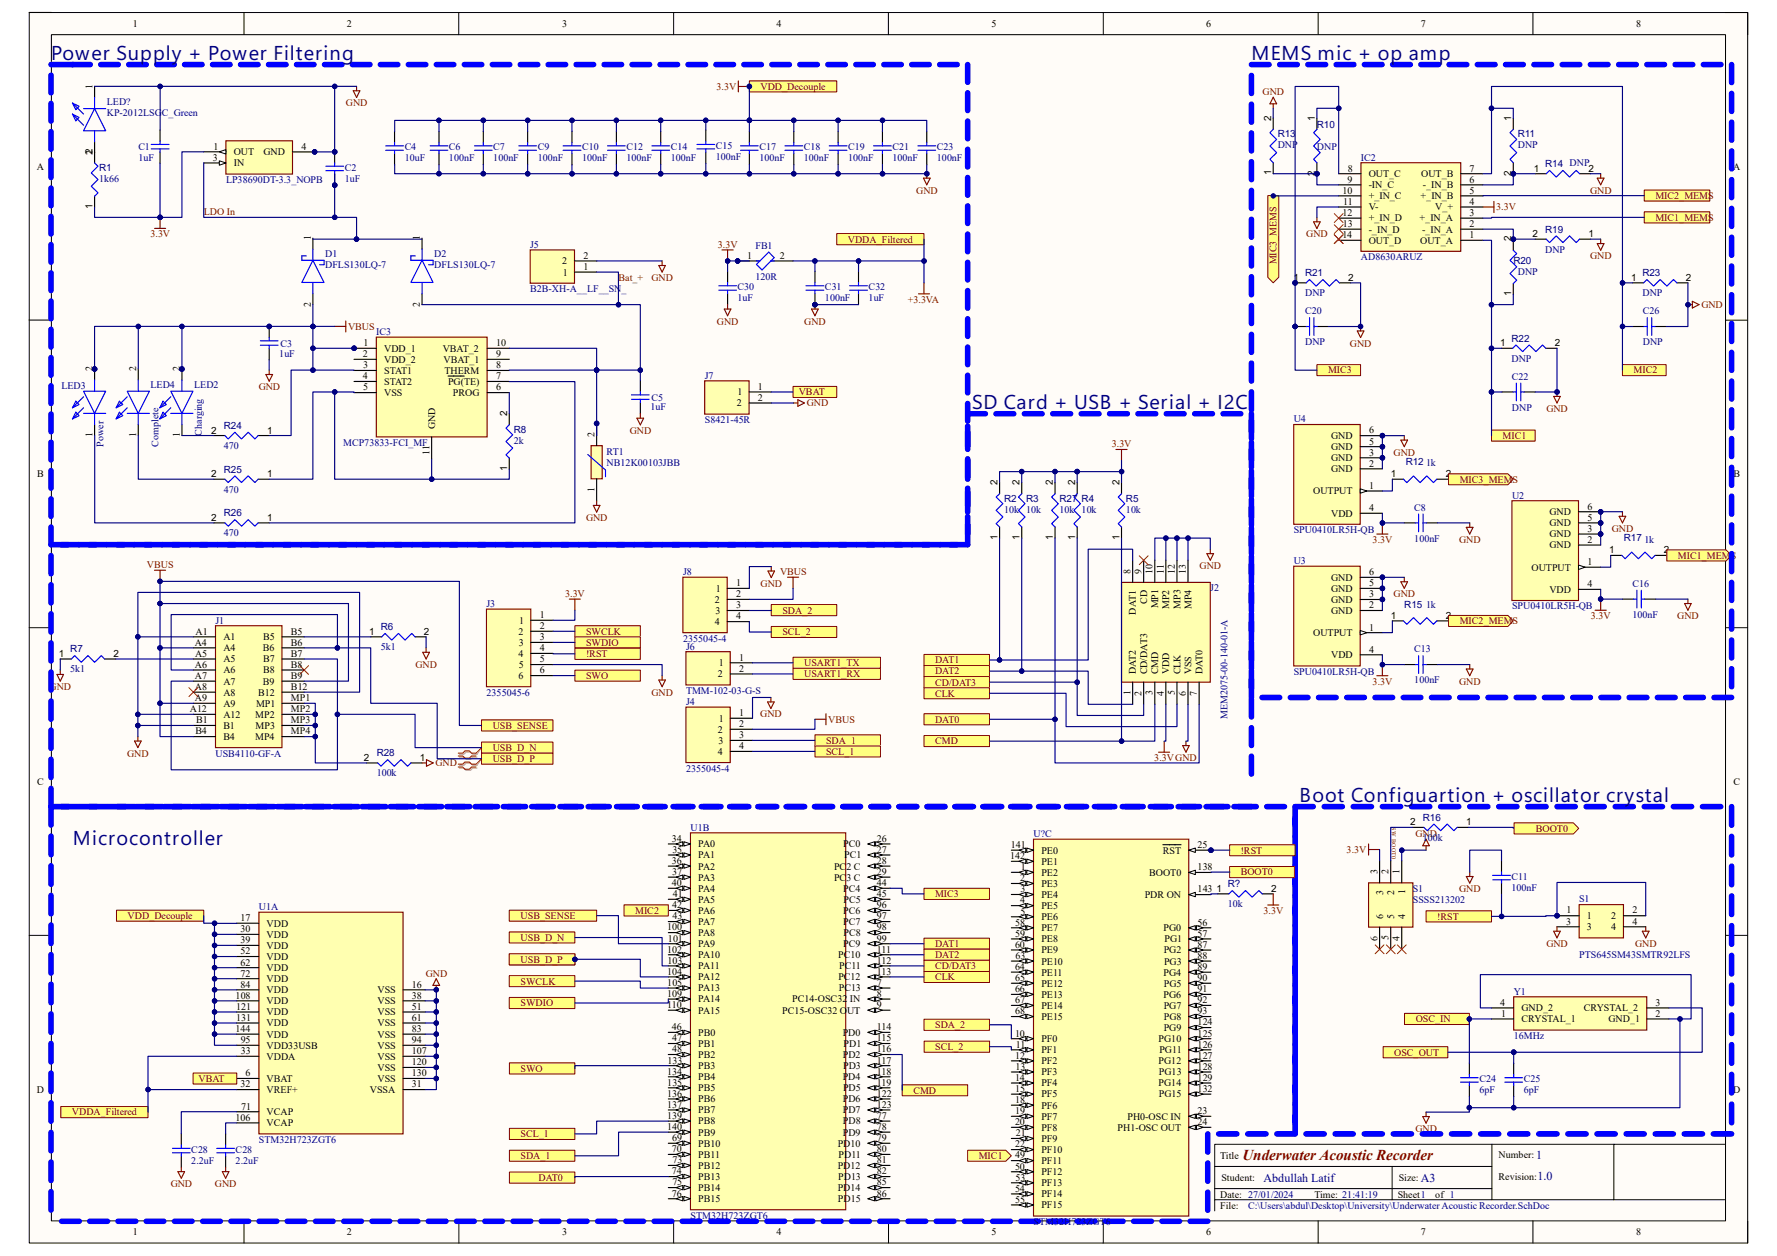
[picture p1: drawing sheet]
<svg xmlns="http://www.w3.org/2000/svg" width="297mm" height="210mm" viewBox="0 0 297 210" stroke-linecap="round" stroke-linejoin="round" font-family="sans-serif">
<defs><g id="words">
<g font-size="3.3" fill="#000080">
<text x="8.5" y="10">Power Supply + Power Filtering</text>
<text x="209.2" y="10">MEMS mic + op amp</text>
<text x="162.5" y="68.3">SD Card + USB + Serial + I2C</text>
<text x="217.2" y="134">Boot Configuartion + oscillator crystal</text>
<text x="12.2" y="141.3">Microcontroller</text>
</g>
<text font-size="2.5" fill="#800000" x="207.7" y="193.9">Underwater Acoustic Recorder</text>
<g font-size="2" fill="#000080">
<text x="211.2" y="197.5">Abdullah Latif</text>
<text x="237.5" y="197.5">A3</text>
<text x="256.8" y="193.8">1</text>
<text x="257" y="197.4">1.0</text>
</g>
<g font-size="1.7">
<text x="22.2" y="4.5">1</text>
<text x="58" y="4.5">2</text>
<text x="94" y="4.5">3</text>
<text x="129.8" y="4.5">4</text>
<text x="165.8" y="4.5">5</text>
<text x="201.6" y="4.5">6</text>
<text x="237.5" y="4.5">7</text>
<text x="273.5" y="4.5">8</text>
<text x="15.5" y="14.8" transform="rotate(-90 15.5 14.8)">1</text>
<text x="212.5" y="20.2" transform="rotate(-90 212.5 20.2)">2</text>
<text x="219.8" y="20.2" transform="rotate(-90 219.8 20.2)">1</text>
<text x="252.6" y="20.2" transform="rotate(-90 252.6 20.2)">1</text>
<text x="6.1" y="28.4">A</text>
<text x="15.5" y="26" transform="rotate(-90 15.5 26)">22</text>
<text x="35.6" y="26.9">3</text>
<text x="35.7" y="25">1</text>
<text x="39.1" y="26">OUT</text>
<text x="39.1" y="27.8">IN</text>
<text x="44" y="26">GND</text>
<text x="50.4" y="25">4</text>
<text x="212.5" y="29.3" transform="rotate(-90 212.5 29.3)">1</text>
<text x="219.8" y="29.5" transform="rotate(-90 219.8 29.5)">2</text>
<text x="225.3" y="28.7">8</text>
<text x="228.8" y="29.6">OUT_C</text>
<text x="237.6" y="29.6">OUT_B</text>
<text x="245.7" y="28.7">7</text>
<text x="252.6" y="29.5" transform="rotate(-90 252.6 29.5)">2</text>
<text x="256.4" y="28.7">1</text>
<text x="265.5" y="28.7">2</text>
<text x="289.7" y="28.4">A</text>
<text x="15.5" y="34.9" transform="rotate(-90 15.5 34.9)">1</text>
<text x="224.4" y="32.4">10</text>
<text x="224.5" y="34.2">11</text>
<text x="225.3" y="30.5">9</text>
<text x="228.8" y="35.2">V-</text>
<text x="228.8" y="33.3">+_IN_C</text>
<text x="228.8" y="31.5">-IN_C</text>
<text x="237.5" y="33.3">+_IN_B</text>
<text x="237.8" y="31.5">-_IN_B</text>
<text x="239.9" y="35.2">V_+</text>
<text x="245.7" y="32.4">5</text>
<text x="245.7" y="34.2">4</text>
<text x="245.7" y="30.5">6</text>
<text x="51.9" y="40.2" transform="rotate(-90 51.9 40.2)">1</text>
<text x="70.2" y="40.2" transform="rotate(-90 70.2 40.2)">1</text>
<text x="224.4" y="39.8">14</text>
<text x="224.4" y="36.1">12</text>
<text x="224.5" y="38">13</text>
<text x="228.8" y="40.7">OUT_D</text>
<text x="228.8" y="38.9">-_IN_D</text>
<text x="228.8" y="37">+_IN_D</text>
<text x="237.3" y="37">+_IN_A</text>
<text x="237.4" y="40.7">OUT_A</text>
<text x="237.7" y="38.9">-_IN_A</text>
<text x="245.7" y="38">2</text>
<text x="245.7" y="39.8">1</text>
<text x="245.7" y="36.1">3</text>
<text x="252.6" y="40.4" transform="rotate(-90 252.6 40.4)">2</text>
<text x="256.2" y="39.6">2</text>
<text x="265.5" y="39.6">1</text>
<text x="94" y="44.2">2</text>
<text x="94.1" y="46.1">1</text>
<text x="97.5" y="43.3">2</text>
<text x="97.5" y="45.1">1</text>
<text x="124.9" y="43.3">1</text>
<text x="130.4" y="43.3">2</text>
<text x="216.2" y="46.9">1</text>
<text x="225.4" y="46.9">2</text>
<text x="272.6" y="46.9">1</text>
<text x="281.8" y="46.9">2</text>
<text x="51.9" y="51.3" transform="rotate(-90 51.9 51.3)">2</text>
<text x="70.2" y="51.3" transform="rotate(-90 70.2 51.3)">2</text>
<text x="252.6" y="49.5" transform="rotate(-90 252.6 49.5)">1</text>
<text x="60.7" y="59.7">2</text>
<text x="60.8" y="57.9">1</text>
<text x="64.2" y="58.8">VDD_1</text>
<text x="74" y="58.8">VBAT_2</text>
<text x="82.9" y="57.9">10</text>
<text x="82.9" y="59.7">9</text>
<text x="250.8" y="57.9">1</text>
<text x="259.9" y="57.9">2</text>
<text x="15.5" y="62.1" transform="rotate(-90 15.5 62.1)">2</text>
<text x="22.8" y="62.1" transform="rotate(-90 22.8 62.1)">2</text>
<text x="30.1" y="62.1" transform="rotate(-90 30.1 62.1)">2</text>
<text x="60.6" y="63.4">4</text>
<text x="60.7" y="65.3">5</text>
<text x="60.7" y="61.6">3</text>
<text x="64.2" y="60.6">VDD_2</text>
<text x="64.2" y="62.5">STAT1</text>
<text x="64.2" y="64.3">STAT2</text>
<text x="74.1" y="60.6">VBAT_1</text>
<text x="74.3" y="62.5">THERM</text>
<text x="74.9" y="64.3">PG(TE)</text>
<text x="82.9" y="61.6">8</text>
<text x="82.9" y="63.4">7</text>
<text x="82.9" y="65.3">6</text>
<text x="126.7" y="65.2">1</text>
<text x="64.2" y="66.2">VSS</text>
<text x="72.7" y="71.8" transform="rotate(-90 72.7 71.8)">GND</text>
<text x="75.7" y="66.2">PROG</text>
<text x="84.8" y="69.6" transform="rotate(-90 84.8 69.6)">2</text>
<text x="123.2" y="67.9">2</text>
<text x="123.3" y="66.1">1</text>
<text x="126.7" y="67">2</text>
<text x="15.5" y="73.1" transform="rotate(-90 15.5 73.1)">1</text>
<text x="22.8" y="73.1" transform="rotate(-90 22.8 73.1)">1</text>
<text x="30.1" y="73.1" transform="rotate(-90 30.1 73.1)">1</text>
<text x="35.3" y="72.5">2</text>
<text x="44.6" y="72.5">1</text>
<text x="71.8" y="76" transform="rotate(-90 71.8 76)">11</text>
<text x="99.4" y="73" transform="rotate(-90 99.4 73)">2</text>
<text x="222.5" y="77.1">GND</text>
<text x="222.5" y="75.2">GND</text>
<text x="222.5" y="73.4">GND</text>
<text x="228.9" y="76.2">3</text>
<text x="228.9" y="74.3">5</text>
<text x="228.9" y="72.5">6</text>
<text x="6.2" y="79.8">B</text>
<text x="35.3" y="79.8">2</text>
<text x="44.6" y="79.8">1</text>
<text x="84.8" y="78.7" transform="rotate(-90 84.8 78.7)">1</text>
<text x="99.4" y="82.2" transform="rotate(-90 99.4 82.2)">1</text>
<text x="166.7" y="81.1" transform="rotate(-90 166.7 81.1)">2</text>
<text x="170.4" y="81.1" transform="rotate(-90 170.4 81.1)">2</text>
<text x="176" y="81.1" transform="rotate(-90 176 81.1)">2</text>
<text x="179.7" y="81.1" transform="rotate(-90 179.7 81.1)">2</text>
<text x="187.1" y="81.1" transform="rotate(-90 187.1 81.1)">2</text>
<text x="219.5" y="82.7">OUTPUT</text>
<text x="222.5" y="79">GND</text>
<text x="228.9" y="78">2</text>
<text x="228.9" y="81.7">1</text>
<text x="232.5" y="79.8">1</text>
<text x="241.7" y="79.8">2</text>
<text x="289.8" y="79.8">B</text>
<text x="35.3" y="87.1">2</text>
<text x="44.6" y="87.1">1</text>
<text x="222.5" y="86.4">VDD</text>
<text x="228.9" y="85.4">4</text>
<text x="259" y="89.8">GND</text>
<text x="259" y="88">GND</text>
<text x="259" y="86.1">GND</text>
<text x="265.3" y="88.9">3</text>
<text x="265.3" y="87.1">5</text>
<text x="265.3" y="85.2">6</text>
<text x="166.7" y="90.2" transform="rotate(-90 166.7 90.2)">1</text>
<text x="170.4" y="90.2" transform="rotate(-90 170.4 90.2)">1</text>
<text x="176" y="90.2" transform="rotate(-90 176 90.2)">1</text>
<text x="179.7" y="90.2" transform="rotate(-90 179.7 90.2)">1</text>
<text x="187.1" y="90.2" transform="rotate(-90 187.1 90.2)">1</text>
<text x="189" y="95.9" transform="rotate(-90 189 95.9)">8</text>
<text x="190.8" y="95.9" transform="rotate(-90 190.8 95.9)">9</text>
<text x="192.7" y="95.9" transform="rotate(-90 192.7 95.9)">10</text>
<text x="194.5" y="95.9" transform="rotate(-90 194.5 95.9)">11</text>
<text x="196.4" y="95.9" transform="rotate(-90 196.4 95.9)">12</text>
<text x="198.2" y="95.9" transform="rotate(-90 198.2 95.9)">13</text>
<text x="256" y="95.4">OUTPUT</text>
<text x="259" y="91.7">GND</text>
<text x="265.3" y="90.8">2</text>
<text x="265.3" y="94.5">1</text>
<text x="269" y="92.5">1</text>
<text x="278.1" y="92.5">2</text>
<text x="119.5" y="100.8">2</text>
<text x="119.7" y="98.9">1</text>
<text x="123.1" y="101.7">3</text>
<text x="123.1" y="98">1</text>
<text x="123.1" y="99.9">2</text>
<text x="191.7" y="100.9" transform="rotate(-90 191.7 100.9)">CD</text>
<text x="193.6" y="101.7" transform="rotate(-90 193.6 101.7)">MP1</text>
<text x="195.4" y="101.9" transform="rotate(-90 195.4 101.9)">MP2</text>
<text x="197.3" y="101.8" transform="rotate(-90 197.3 101.8)">MP3</text>
<text x="199.2" y="101.9" transform="rotate(-90 199.2 101.9)">MP4</text>
<text x="222.5" y="100.8">GND</text>
<text x="222.5" y="98.9">GND</text>
<text x="222.5" y="97.1">GND</text>
<text x="228.9" y="101.7">2</text>
<text x="228.9" y="99.9">3</text>
<text x="228.9" y="98">5</text>
<text x="228.9" y="96.1">6</text>
<text x="259" y="99.1">VDD</text>
<text x="265.3" y="98.2">4</text>
<text x="32.6" y="107.9">A4</text>
<text x="32.7" y="106.1">A1</text>
<text x="37.3" y="107">A1</text>
<text x="44" y="107">B5</text>
<text x="48.6" y="107.9">B6</text>
<text x="48.6" y="106.1">B5</text>
<text x="61.7" y="106.1">1</text>
<text x="70.9" y="106.1">2</text>
<text x="86.7" y="106.1">2</text>
<text x="86.7" y="108">3</text>
<text x="86.8" y="104.2">1</text>
<text x="90.2" y="103.3">1</text>
<text x="90.2" y="107">3</text>
<text x="90.2" y="105.2">2</text>
<text x="119.5" y="104.5">4</text>
<text x="119.6" y="102.6">3</text>
<text x="123.1" y="103.6">4</text>
<text x="189.9" y="102.7" transform="rotate(-90 189.9 102.7)">DAT1</text>
<text x="219.5" y="106.3">OUTPUT</text>
<text x="222.5" y="102.6">GND</text>
<text x="228.9" y="105.4">1</text>
<text x="232.5" y="103.5">1</text>
<text x="241.7" y="103.5">2</text>
<text x="9.8" y="109.8">1</text>
<text x="19" y="109.8">2</text>
<text x="32.6" y="111.7">A6</text>
<text x="32.6" y="113.5">A7</text>
<text x="32.6" y="109.8">A5</text>
<text x="37.3" y="108.9">A4</text>
<text x="37.3" y="110.7">A5</text>
<text x="37.3" y="112.6">A6</text>
<text x="44" y="108.9">B6</text>
<text x="44" y="110.7">B7</text>
<text x="44" y="112.6">B8</text>
<text x="48.6" y="113.5">B9</text>
<text x="48.6" y="111.7">B8</text>
<text x="48.6" y="109.8">B7</text>
<text x="86.7" y="109.8">4</text>
<text x="86.7" y="113.5">6</text>
<text x="86.7" y="111.7">5</text>
<text x="90.2" y="110.7">5</text>
<text x="90.2" y="108.9">4</text>
<text x="90.2" y="112.6">6</text>
<text x="120" y="113.2">2</text>
<text x="120.2" y="111.4">1</text>
<text x="123.6" y="110.4">1</text>
<text x="123.6" y="112.3">2</text>
<text x="189.9" y="112.8" transform="rotate(-90 189.9 112.8)">DAT2</text>
<text x="191.7" y="112.8" transform="rotate(-90 191.7 112.8)">CD/DAT3</text>
<text x="193.6" y="112.8" transform="rotate(-90 193.6 112.8)">CMD</text>
<text x="195.4" y="112.8" transform="rotate(-90 195.4 112.8)">VDD</text>
<text x="197.3" y="112.8" transform="rotate(-90 197.3 112.8)">CLK</text>
<text x="199.2" y="112.8" transform="rotate(-90 199.2 112.8)">VSS</text>
<text x="201" y="112.8" transform="rotate(-90 201 112.8)">DAT0</text>
<text x="222.5" y="110">VDD</text>
<text x="228.9" y="109.1">4</text>
<text x="31.7" y="119.1">A12</text>
<text x="32.6" y="117.2">A9</text>
<text x="32.6" y="115.4">A8</text>
<text x="37.3" y="114.4">A7</text>
<text x="37.3" y="116.3">A8</text>
<text x="37.3" y="118.2">A9</text>
<text x="37.3" y="120">A12</text>
<text x="42.7" y="120">MP2</text>
<text x="42.8" y="118.2">MP1</text>
<text x="43.1" y="116.3">B12</text>
<text x="44" y="114.4">B9</text>
<text x="48.6" y="115.4">B12</text>
<text x="48.6" y="119.1">MP2</text>
<text x="48.6" y="117.2">MP1</text>
<text x="123.6" y="119.7">1</text>
<text x="189" y="116.2" transform="rotate(-90 189 116.2)">1</text>
<text x="190.8" y="116.3" transform="rotate(-90 190.8 116.3)">2</text>
<text x="192.7" y="116.2" transform="rotate(-90 192.7 116.2)">3</text>
<text x="194.5" y="116.3" transform="rotate(-90 194.5 116.3)">4</text>
<text x="196.4" y="116.3" transform="rotate(-90 196.4 116.3)">5</text>
<text x="198.2" y="116.3" transform="rotate(-90 198.2 116.3)">6</text>
<text x="200.1" y="116.3" transform="rotate(-90 200.1 116.3)">7</text>
<text x="32.7" y="122.8">B4</text>
<text x="32.8" y="120.9">B1</text>
<text x="37.3" y="121.9">B1</text>
<text x="37.3" y="123.7">B4</text>
<text x="42.6" y="123.7">MP4</text>
<text x="42.7" y="121.9">MP3</text>
<text x="48.6" y="120.9">MP3</text>
<text x="48.6" y="122.8">MP4</text>
<text x="120" y="122.5">2</text>
<text x="120.1" y="124.4">3</text>
<text x="120.2" y="120.6">1</text>
<text x="123.6" y="123.4">3</text>
<text x="123.6" y="121.6">2</text>
<text x="123.6" y="125.3">4</text>
<text x="6.2" y="131.2">C</text>
<text x="60.8" y="127.2">2</text>
<text x="70.2" y="127.2">1</text>
<text x="120" y="126.2">4</text>
<text x="289.8" y="131.2">C</text>
<text x="235.7" y="138">2</text>
<text x="245.1" y="138">1</text>
<text x="112.3" y="140.7">34</text>
<text x="112.4" y="142.6">35</text>
<text x="116.7" y="141.6">PA0</text>
<text x="116.7" y="143.5">PA1</text>
<text x="141" y="141.6">PC0</text>
<text x="141.1" y="143.5">PC1</text>
<text x="146.6" y="142.6">27</text>
<text x="146.6" y="140.7">26</text>
<text x="168.8" y="143.6">142</text>
<text x="169" y="141.8">141</text>
<text x="174.1" y="142.7">PE0</text>
<text x="194.4" y="142.7">RST</text>
<text x="200.2" y="141.8">25</text>
<text x="112.3" y="144.4">36</text>
<text x="112.3" y="148.1">40</text>
<text x="112.3" y="146.3">37</text>
<text x="116.7" y="145.4">PA2</text>
<text x="116.7" y="147.2">PA3</text>
<text x="116.7" y="149.1">PA4</text>
<text x="139.4" y="145.4">PC2 C</text>
<text x="139.4" y="147.2">PC3 C</text>
<text x="141" y="149.1">PC4</text>
<text x="146.6" y="144.4">28</text>
<text x="146.6" y="146.3">29</text>
<text x="146.6" y="148.1">44</text>
<text x="170.5" y="147.3">2</text>
<text x="170.6" y="149.2">3</text>
<text x="170.6" y="145.5">1</text>
<text x="174.1" y="144.6">PE1</text>
<text x="174.1" y="146.4">PE2</text>
<text x="174.1" y="148.3">PE3</text>
<text x="192.1" y="146.4">BOOT0</text>
<text x="200.2" y="149.2">143</text>
<text x="200.2" y="145.5">138</text>
<text x="203.3" y="149.1">1</text>
<text x="212.5" y="149.1">2</text>
<text x="230.2" y="146.1" transform="rotate(-90 230.2 146.1)">3</text>
<text x="231.2" y="149.6" transform="rotate(-90 231.2 149.6)">3</text>
<text x="232.1" y="146.1" transform="rotate(-90 232.1 146.1)">2</text>
<text x="233" y="149.6" transform="rotate(-90 233 149.6)">2</text>
<text x="234" y="146.1" transform="rotate(-90 234 146.1)">1</text>
<text x="234.9" y="149.5" transform="rotate(-90 234.9 149.5)">1</text>
<text x="40.2" y="154">17</text>
<text x="40.2" y="155.9">30</text>
<text x="44.6" y="154.9">VDD</text>
<text x="111.5" y="155.6">100</text>
<text x="112.3" y="151.8">42</text>
<text x="112.4" y="153.7">43</text>
<text x="112.5" y="150">41</text>
<text x="116.7" y="150.9">PA5</text>
<text x="116.7" y="152.8">PA6</text>
<text x="116.7" y="154.6">PA7</text>
<text x="141" y="152.8">PC6</text>
<text x="141" y="154.6">PC7</text>
<text x="141" y="150.9">PC5</text>
<text x="146.6" y="151.8">96</text>
<text x="146.6" y="153.7">97</text>
<text x="146.6" y="150">45</text>
<text x="146.6" y="155.6">98</text>
<text x="169.7" y="154.7">58</text>
<text x="170.5" y="151">4</text>
<text x="170.6" y="152.9">5</text>
<text x="174.1" y="150.1">PE4</text>
<text x="174.1" y="152">PE5</text>
<text x="174.1" y="153.8">PE6</text>
<text x="174.1" y="155.7">PE7</text>
<text x="191.3" y="150.1">PDR ON</text>
<text x="194.5" y="155.7">PG0</text>
<text x="200.2" y="154.7">56</text>
<text x="231.2" y="153.7" transform="rotate(-90 231.2 153.7)">6</text>
<text x="233" y="153.7" transform="rotate(-90 233 153.7)">5</text>
<text x="234.9" y="153.7" transform="rotate(-90 234.9 153.7)">4</text>
<text x="261.8" y="154.6">3</text>
<text x="261.8" y="152.7">1</text>
<text x="265.3" y="153.6">1</text>
<text x="265.3" y="155.5">3</text>
<text x="269.3" y="153.6">2</text>
<text x="269.3" y="155.5">4</text>
<text x="272.9" y="152.7">2</text>
<text x="272.9" y="154.6">4</text>
<text x="40.2" y="157.7">39</text>
<text x="40.2" y="159.6">52</text>
<text x="40.2" y="161.4">62</text>
<text x="44.6" y="156.8">VDD</text>
<text x="44.6" y="158.6">VDD</text>
<text x="44.6" y="160.5">VDD</text>
<text x="111.5" y="159.3">102</text>
<text x="111.6" y="161.1">103</text>
<text x="111.7" y="157.4">101</text>
<text x="116.7" y="156.5">PA8</text>
<text x="116.7" y="158.3">PA9</text>
<text x="116.7" y="160.2">PA10</text>
<text x="140.1" y="160.2">PC10</text>
<text x="141" y="158.3">PC9</text>
<text x="141" y="156.5">PC8</text>
<text x="146.6" y="159.3">111</text>
<text x="146.6" y="157.4">99</text>
<text x="146.6" y="161.1">112</text>
<text x="169.7" y="158.5">60</text>
<text x="169.7" y="156.6">59</text>
<text x="169.8" y="160.3">63</text>
<text x="174.1" y="157.5">PE8</text>
<text x="174.1" y="159.4">PE9</text>
<text x="174.1" y="161.2">PE10</text>
<text x="194.5" y="159.4">PG2</text>
<text x="194.6" y="161.2">PG3</text>
<text x="194.6" y="157.5">PG1</text>
<text x="200.2" y="156.6">57</text>
<text x="200.2" y="160.3">88</text>
<text x="200.2" y="158.5">87</text>
<text x="230.2" y="157.2" transform="rotate(-90 230.2 157.2)">6</text>
<text x="232.1" y="157.2" transform="rotate(-90 232.1 157.2)">5</text>
<text x="234" y="157.3" transform="rotate(-90 234 157.3)">4</text>
<text x="39.4" y="167">108</text>
<text x="40.2" y="163.3">72</text>
<text x="40.2" y="165.1">84</text>
<text x="44.6" y="162.3">VDD</text>
<text x="44.6" y="164.2">VDD</text>
<text x="44.6" y="166.1">VDD</text>
<text x="44.6" y="167.9">VDD</text>
<text x="63.1" y="166.1">VSS</text>
<text x="63.1" y="167.9">VSS</text>
<text x="68.9" y="165.1">16</text>
<text x="68.9" y="167">38</text>
<text x="111.5" y="163">104</text>
<text x="111.5" y="166.7">109</text>
<text x="111.5" y="164.8">105</text>
<text x="116.7" y="162.1">PA11</text>
<text x="116.7" y="163.9">PA12</text>
<text x="116.7" y="165.8">PA13</text>
<text x="116.7" y="167.6">PA14</text>
<text x="132.4" y="167.6">PC14-OSC32 IN</text>
<text x="140.1" y="163.9">PC12</text>
<text x="140.2" y="165.8">PC13</text>
<text x="140.3" y="162.1">PC11</text>
<text x="146.6" y="164.8">7</text>
<text x="146.6" y="163">113</text>
<text x="146.6" y="166.7">8</text>
<text x="169.7" y="162.2">64</text>
<text x="169.7" y="165.9">66</text>
<text x="169.7" y="167.7">67</text>
<text x="169.7" y="164">65</text>
<text x="174.1" y="163.1">PE11</text>
<text x="174.1" y="165">PE12</text>
<text x="174.1" y="166.8">PE13</text>
<text x="194.5" y="163.1">PG4</text>
<text x="194.5" y="166.8">PG6</text>
<text x="194.6" y="165">PG5</text>
<text x="200.2" y="164">90</text>
<text x="200.2" y="162.2">89</text>
<text x="200.2" y="165.9">91</text>
<text x="200.2" y="167.7">92</text>
<text x="39.3" y="172.5">144</text>
<text x="39.5" y="168.8">121</text>
<text x="39.5" y="170.7">131</text>
<text x="44.6" y="169.8">VDD</text>
<text x="44.6" y="171.6">VDD</text>
<text x="44.6" y="173.5">VDD</text>
<text x="63.1" y="169.8">VSS</text>
<text x="63.1" y="171.6">VSS</text>
<text x="63.1" y="173.5">VSS</text>
<text x="68.9" y="168.8">51</text>
<text x="68.9" y="170.7">61</text>
<text x="68.9" y="172.5">83</text>
<text x="111.5" y="168.5">110</text>
<text x="112.3" y="172.2">46</text>
<text x="116.7" y="169.5">PA15</text>
<text x="116.7" y="173.2">PB0</text>
<text x="130.8" y="169.5">PC15-OSC32 OUT</text>
<text x="140.9" y="173.2">PD0</text>
<text x="146.6" y="168.5">9</text>
<text x="146.6" y="172.2">114</text>
<text x="169.7" y="173.3">10</text>
<text x="169.7" y="169.6">68</text>
<text x="174.1" y="168.7">PE14</text>
<text x="174.1" y="170.5">PE15</text>
<text x="194.5" y="168.7">PG7</text>
<text x="194.5" y="172.4">PG9</text>
<text x="194.5" y="170.5">PG8</text>
<text x="200.2" y="173.3">125</text>
<text x="200.2" y="169.6">93</text>
<text x="200.2" y="171.4">124</text>
<text x="250.8" y="168.1">4</text>
<text x="250.9" y="170">1</text>
<text x="254.3" y="170.9">CRYSTAL_1</text>
<text x="254.3" y="169.1">GND_2</text>
<text x="264.7" y="169.1">CRYSTAL_2</text>
<text x="268.9" y="170.9">GND_1</text>
<text x="276.8" y="170">2</text>
<text x="276.8" y="168.1">3</text>
<text x="40.2" y="174.4">95</text>
<text x="40.3" y="176.2">33</text>
<text x="41" y="179.9">6</text>
<text x="44.6" y="175.3">VDD33USB</text>
<text x="44.6" y="177.2">VDDA</text>
<text x="63.1" y="175.3">VSS</text>
<text x="63.1" y="177.2">VSS</text>
<text x="63.1" y="179">VSS</text>
<text x="68.9" y="174.4">94</text>
<text x="68.9" y="176.2">107</text>
<text x="68.9" y="178.1">120</text>
<text x="68.9" y="179.9">130</text>
<text x="111.5" y="179.6">134</text>
<text x="111.6" y="177.8">133</text>
<text x="112.3" y="174.1">47</text>
<text x="112.4" y="175.9">48</text>
<text x="116.7" y="175">PB1</text>
<text x="116.7" y="176.9">PB2</text>
<text x="116.7" y="178.7">PB3</text>
<text x="140.9" y="176.9">PD2</text>
<text x="140.9" y="178.7">PD3</text>
<text x="141" y="175">PD1</text>
<text x="146.6" y="177.8">117</text>
<text x="146.6" y="175.9">116</text>
<text x="146.6" y="174.1">115</text>
<text x="146.6" y="179.6">118</text>
<text x="169.7" y="177">12</text>
<text x="169.8" y="178.9">13</text>
<text x="169.8" y="175.1">11</text>
<text x="174.1" y="174.2">PF0</text>
<text x="174.1" y="176.1">PF1</text>
<text x="174.1" y="177.9">PF2</text>
<text x="174.1" y="179.8">PF3</text>
<text x="193.7" y="174.2">PG10</text>
<text x="193.7" y="177.9">PG12</text>
<text x="193.7" y="179.8">PG13</text>
<text x="193.8" y="176.1">PG11</text>
<text x="200.2" y="178.9">128</text>
<text x="200.2" y="177">127</text>
<text x="200.2" y="175.1">126</text>
<text x="6.2" y="182.7">D</text>
<text x="40.2" y="181.8">32</text>
<text x="40.3" y="185.5">71</text>
<text x="44.6" y="180.9">VBAT</text>
<text x="44.6" y="182.7">VREF+</text>
<text x="61.8" y="182.7">VSSA</text>
<text x="63.1" y="180.9">VSS</text>
<text x="68.9" y="181.8">31</text>
<text x="111.5" y="183.4">136</text>
<text x="111.5" y="185.2">137</text>
<text x="111.5" y="181.5">135</text>
<text x="116.7" y="180.6">PB4</text>
<text x="116.7" y="182.4">PB5</text>
<text x="116.7" y="184.3">PB6</text>
<text x="140.9" y="180.6">PD4</text>
<text x="140.9" y="184.3">PD6</text>
<text x="140.9" y="182.4">PD5</text>
<text x="146.6" y="183.4">122</text>
<text x="146.6" y="185.2">123</text>
<text x="146.6" y="181.5">119</text>
<text x="169.7" y="180.7">14</text>
<text x="169.7" y="182.6">15</text>
<text x="169.7" y="184.4">18</text>
<text x="174.1" y="181.6">PF4</text>
<text x="174.1" y="183.5">PF5</text>
<text x="174.1" y="185.3">PF6</text>
<text x="193.7" y="181.6">PG14</text>
<text x="193.7" y="183.5">PG15</text>
<text x="200.2" y="180.7">129</text>
<text x="200.2" y="182.6">132</text>
<text x="289.7" y="182.7">D</text>
<text x="39.3" y="187.3">106</text>
<text x="44.6" y="186.4">VCAP</text>
<text x="44.6" y="188.3">VCAP</text>
<text x="111.5" y="187.1">139</text>
<text x="111.5" y="188.9">140</text>
<text x="112.3" y="190.8">69</text>
<text x="116.7" y="186.1">PB7</text>
<text x="116.7" y="188">PB8</text>
<text x="116.7" y="189.8">PB9</text>
<text x="116.7" y="191.7">PB10</text>
<text x="140" y="191.7">PD10</text>
<text x="140.9" y="186.1">PD7</text>
<text x="140.9" y="189.8">PD9</text>
<text x="140.9" y="188">PD8</text>
<text x="146.6" y="188.9">78</text>
<text x="146.6" y="190.8">79</text>
<text x="146.6" y="187.1">77</text>
<text x="169.7" y="188.1">20</text>
<text x="169.7" y="186.3">19</text>
<text x="169.7" y="191.8">22</text>
<text x="169.8" y="190">21</text>
<text x="174.1" y="187.2">PF7</text>
<text x="174.1" y="189">PF8</text>
<text x="174.1" y="190.9">PF9</text>
<text x="186.8" y="189">PH1-OSC OUT</text>
<text x="188.5" y="187.2">PH0-OSC IN</text>
<text x="200.2" y="188.1">24</text>
<text x="200.2" y="186.3">23</text>
<text x="112.3" y="192.6">70</text>
<text x="112.3" y="196.3">74</text>
<text x="112.4" y="194.5">73</text>
<text x="116.7" y="193.5">PB11</text>
<text x="116.7" y="195.4">PB12</text>
<text x="116.7" y="197.3">PB13</text>
<text x="140" y="195.4">PD12</text>
<text x="140.1" y="197.3">PD13</text>
<text x="140.2" y="193.5">PD11</text>
<text x="146.6" y="196.3">82</text>
<text x="146.6" y="192.6">80</text>
<text x="146.6" y="194.5">81</text>
<text x="169.7" y="195.5">50</text>
<text x="169.7" y="193.7">49</text>
<text x="169.8" y="197.4">53</text>
<text x="174.1" y="192.7">PF10</text>
<text x="174.1" y="194.6">PF11</text>
<text x="174.1" y="196.4">PF12</text>
<text x="204" y="193.7">Title</text>
<text x="204.2" y="197.4">Student:</text>
<text x="233.8" y="197.4">Size:</text>
<text x="250.5" y="193.5">Number:</text>
<text x="250.5" y="197.3">Revision:</text>
<text x="112.3" y="200">76</text>
<text x="112.4" y="198.2">75</text>
<text x="116.7" y="199.1">PB14</text>
<text x="116.7" y="201">PB15</text>
<text x="140" y="199.1">PD14</text>
<text x="140.1" y="201">PD15</text>
<text x="146.6" y="198.2">85</text>
<text x="146.6" y="200">86</text>
<text x="169.7" y="199.2">54</text>
<text x="169.7" y="201.1">55</text>
<text x="174.1" y="198.3">PF13</text>
<text x="174.1" y="200.2">PF14</text>
<text x="174.1" y="202">PF15</text>
<text x="204" y="200.2">Date: 27/01/2024</text>
<text x="204" y="202.1">File:</text>
<text x="219.7" y="200.2">Time: 21:41:19</text>
<text x="233.6" y="200.2">Sheet1</text>
<text x="239.9" y="200.2">of 1</text>
<text x="22.2" y="206.5">1</text>
<text x="58" y="206.5">2</text>
<text x="94" y="206.5">3</text>
<text x="129.8" y="206.5">4</text>
<text x="165.8" y="206.5">5</text>
<text x="201.6" y="206.5">6</text>
<text x="237.5" y="206.5">7</text>
<text x="273.5" y="206.5">8</text>
</g>
<g font-size="1.7" fill="#000080">
<text x="17.9" y="17.6">LED?</text>
<text x="17.9" y="19.5">KP-2012LSGC_Green</text>
<text x="213.6" y="22.9">R13</text>
<text x="220.1" y="21.4">R10</text>
<text x="253.7" y="22.9">R11</text>
<text x="16.6" y="28.6">R1</text>
<text x="23.1" y="25">C1</text>
<text x="23.1" y="26.9">1uF</text>
<text x="57.6" y="28.5">C2</text>
<text x="67.6" y="25.1">C4</text>
<text x="67.6" y="27">10uF</text>
<text x="75.1" y="25.1">C6</text>
<text x="75.1" y="27">100nF</text>
<text x="82.5" y="25.1">C7</text>
<text x="82.5" y="27">100nF</text>
<text x="89.9" y="25.1">C9</text>
<text x="89.9" y="27">100nF</text>
<text x="97.3" y="25.1">C10</text>
<text x="97.3" y="27">100nF</text>
<text x="104.7" y="25.1">C12</text>
<text x="104.7" y="27">100nF</text>
<text x="112.1" y="25.1">C14</text>
<text x="112.1" y="27">100nF</text>
<text x="119.7" y="24.9">C15</text>
<text x="119.7" y="26.8">100nF</text>
<text x="127" y="25.1">C17</text>
<text x="127" y="27">100nF</text>
<text x="134.4" y="25.1">C18</text>
<text x="134.4" y="27">100nF</text>
<text x="141.8" y="25.1">C19</text>
<text x="141.8" y="27">100nF</text>
<text x="149.2" y="25.1">C21</text>
<text x="149.2" y="27">100nF</text>
<text x="156.6" y="25.1">C23</text>
<text x="156.6" y="27">100nF</text>
<text x="213.6" y="24.8">DNP</text>
<text x="220.1" y="25">DNP</text>
<text x="227.5" y="26.8">IC2</text>
<text x="253.7" y="24.8">DNP</text>
<text x="258.3" y="28">R14 DNP</text>
<text x="16.6" y="30.4">1k66</text>
<text x="37.8" y="30.6">LP38690DT-3.3_NOPB</text>
<text x="57.6" y="30.4">1uF</text>
<text x="88.6" y="41.4">J5</text>
<text x="126.3" y="41.6">FB1</text>
<text x="258.3" y="38.9">R19</text>
<text x="54.4" y="43">D1</text>
<text x="54.4" y="44.8">DFLS130LQ-7</text>
<text x="72.6" y="43">D2</text>
<text x="72.6" y="44.8">DFLS130LQ-7</text>
<text x="126.3" y="46.8">120R</text>
<text x="218.2" y="46.2">R21</text>
<text x="227.5" y="43.5">AD8630ARUZ</text>
<text x="253" y="44.2">R20</text>
<text x="253.7" y="45.9">DNP</text>
<text x="258.3" y="42.2">DNP</text>
<text x="274.5" y="46.2">R23</text>
<text x="88.6" y="48.8">B2B-XH-A__LF__SN_</text>
<text x="123.3" y="48.5">C30</text>
<text x="123.3" y="50.4">1uF</text>
<text x="137.9" y="48.5">C31</text>
<text x="137.9" y="50.4">100nF</text>
<text x="145.2" y="48.5">C32</text>
<text x="145.2" y="50.4">1uF</text>
<text x="218.2" y="49.5">DNP</text>
<text x="218.2" y="52.6">C20</text>
<text x="274.5" y="49.5">DNP</text>
<text x="274.6" y="52.6">C26</text>
<text x="46.7" y="59.6">1uF</text>
<text x="46.9" y="57.9">C3</text>
<text x="62.9" y="56">IC3</text>
<text x="218.2" y="57.7">DNP</text>
<text x="252.7" y="57.1">R22</text>
<text x="274.6" y="57.7">DNP</text>
<text x="10.3" y="65">LED3</text>
<text x="25.2" y="64.9">LED4</text>
<text x="32.5" y="64.9">LED2</text>
<text x="117.8" y="63.3">J7</text>
<text x="252.7" y="60.5">DNP</text>
<text x="252.7" y="63.5">C22</text>
<text x="37.4" y="71.7">R24</text>
<text x="108.7" y="68.6">1uF</text>
<text x="108.9" y="67">C5</text>
<text x="117.8" y="70.7">S8421-45R</text>
<text x="216.3" y="70.6">U4</text>
<text x="252.7" y="68.7">DNP</text>
<text x="17.3" y="74.7" transform="rotate(-90 17.3 74.7)">Power</text>
<text x="26.5" y="74.7" transform="rotate(-90 26.5 74.7)">Complete</text>
<text x="33.8" y="72.8" transform="rotate(-90 33.8 72.8)">Charging</text>
<text x="37.4" y="75.1">470</text>
<text x="57.4" y="74.5">MCP73833-FCI_MF</text>
<text x="85.9" y="74.2">2k</text>
<text x="85.9" y="72.3">R8</text>
<text x="101.4" y="76">RT1</text>
<text x="101.4" y="77.9">NB12K00103JBB</text>
<text x="235" y="77.7">R12</text>
<text x="238.4" y="78">1k</text>
<text x="37.4" y="82.4">470</text>
<text x="37.4" y="79">R25</text>
<text x="167.8" y="83.9">R2</text>
<text x="171.5" y="83.9">R3</text>
<text x="177.1" y="83.9">R27 R4</text>
<text x="188.2" y="83.9">R5</text>
<text x="252.7" y="83.4">U2</text>
<text x="37.4" y="89.7">470</text>
<text x="37.4" y="86.3">R26</text>
<text x="167.8" y="85.7">10k</text>
<text x="171.5" y="85.7">10k</text>
<text x="177.1" y="85.7">10k</text>
<text x="180.8" y="85.7">10k</text>
<text x="188.2" y="85.7">10k</text>
<text x="216.3" y="89.2">SPU0410LR5H-QB</text>
<text x="236.4" y="85.4">C8</text>
<text x="216.3" y="94.3">U3</text>
<text x="236.4" y="90.6">100nF</text>
<text x="271.4" y="90.5">R17</text>
<text x="274.9" y="90.7">1k</text>
<text x="81.3" y="101.5">J3</text>
<text x="114.2" y="96.1">J8</text>
<text x="202.3" y="98.9">J2</text>
<text x="234.7" y="101.7">R15</text>
<text x="238.4" y="101.6">1k</text>
<text x="252.7" y="101.9">SPU0410LR5H-QB</text>
<text x="272.9" y="98.1">C16</text>
<text x="36" y="104.2">J1</text>
<text x="63.6" y="105.4">R6</text>
<text x="114.2" y="107.3">2355045-4</text>
<text x="272.9" y="103.3">100nF</text>
<text x="11.7" y="112.4">5k1</text>
<text x="11.7" y="109.1">R7</text>
<text x="63.6" y="108.7">5k1</text>
<text x="114.7" y="108.6">J6</text>
<text x="216.3" y="112.8">SPU0410LR5H-QB</text>
<text x="236.4" y="109.1">C13</text>
<text x="81.3" y="116.3">2355045-6</text>
<text x="114.7" y="116">TMM-102-03-G-S</text>
<text x="114.7" y="117.9">J4</text>
<text x="236.4" y="114.3">100nF</text>
<text x="205.2" y="120.2" transform="rotate(-90 205.2 120.2)">MEM2075-00-140-01-A</text>
<text x="36" y="126.5">USB4110-GF-A</text>
<text x="63" y="129.8">100k</text>
<text x="63" y="126.4">R28</text>
<text x="114.7" y="129">2355045-4</text>
<text x="237.8" y="137.2">R16</text>
<text x="115.4" y="138.9">U1B</text>
<text x="172.8" y="139.9">U?C</text>
<text x="237.8" y="140.5">100k</text>
<text x="205.2" y="148.4">R?</text>
<text x="236.2" y="149.1">S1</text>
<text x="252.7" y="147.1">C11</text>
<text x="252.7" y="148.9">100nF</text>
<text x="43.3" y="152.1">U1A</text>
<text x="205.2" y="151.7">10k</text>
<text x="236.2" y="150.9">SSSS213202</text>
<text x="264" y="150.9">S1</text>
<text x="264" y="160.1">PTS645SM43SMTR92LFS</text>
<text x="253" y="166.3">Y1</text>
<text x="253" y="173.7">16MHz</text>
<text x="247.3" y="180.9">C24</text>
<text x="247.3" y="182.8">6pF</text>
<text x="254.7" y="180.9">C25</text>
<text x="254.7" y="182.8">6pF</text>
<text x="43.3" y="191.1">STM32H723ZGT6</text>
<text x="32" y="192.7">C28</text>
<text x="32" y="194.6">2.2uF</text>
<text x="39.4" y="192.7">C28</text>
<text x="39.4" y="194.6">2.2uF</text>
<text x="115.4" y="203.8">STM32H723ZGT6</text>
<text x="208.6" y="202.1">C:\Users\abdul\Desktop\University\Underwater Acoustic Recorder.SchDoc</text>
<text x="172.8" y="204.8">STM32H723ZGT6</text>
</g>
<g font-size="1.7" fill="#800000">
<text x="57.8" y="17.8">GND</text>
<text x="119.8" y="15">3.3V</text>
<text x="127.1" y="15">VDD_Decouple</text>
<text x="211" y="15.9">GND</text>
<text x="34.1" y="36">LDO In</text>
<text x="153.2" y="32.4">GND</text>
<text x="250.1" y="35.2">3.3V</text>
<text x="265.8" y="32.4">GND</text>
<text x="276.7" y="33.3">MIC2_MEMS</text>
<text x="25.1" y="39.7">3.3V</text>
<text x="120" y="41.4">3.3V</text>
<text x="141.7" y="40.6">VDDA_Filtered</text>
<text x="218.4" y="39.7">GND</text>
<text x="276.7" y="36.9">MIC1_MEMS</text>
<text x="103.4" y="46.9">Bat_+</text>
<text x="108.9" y="47">GND</text>
<text x="213.4" y="44.2" transform="rotate(-90 213.4 44.2)">MIC3_MEMS</text>
<text x="265.8" y="43.3">GND</text>
<text x="151.7" y="50.6">+3.3VA</text>
<text x="284.4" y="51.5">GND</text>
<text x="58.2" y="55.1">VBUS</text>
<text x="119.8" y="54.3">GND</text>
<text x="134.4" y="54.3">GND</text>
<text x="225.7" y="57.9">GND</text>
<text x="43.2" y="65.2">GND</text>
<text x="222" y="62.4">MIC3</text>
<text x="273.1" y="62.4">MIC2</text>
<text x="133.5" y="66.1">VBAT</text>
<text x="134.8" y="67.9">GND</text>
<text x="258.5" y="68.9">GND</text>
<text x="105.3" y="72.5">GND</text>
<text x="185.8" y="74.8">3.3V</text>
<text x="233" y="76.2">GND</text>
<text x="251.2" y="73.4">MIC1</text>
<text x="244" y="80.7">MIC3_MEMS</text>
<text x="98" y="87.1">GND</text>
<text x="269.4" y="88.9">GND</text>
<text x="24.6" y="95">VBUS</text>
<text x="200.5" y="95.2">GND</text>
<text x="229.4" y="90.8">3.3V</text>
<text x="243.9" y="90.8">GND</text>
<text x="280.5" y="93.4">MIC1_MEMS</text>
<text x="94.5" y="99.8">3.3V</text>
<text x="127.1" y="98.1">GND</text>
<text x="130.4" y="96.1">VBUS</text>
<text x="233" y="99.9">GND</text>
<text x="98" y="106.1">SWCLK</text>
<text x="98" y="108">SWDIO</text>
<text x="130.8" y="102.6">SDA_2</text>
<text x="130.8" y="106.2">SCL_2</text>
<text x="244" y="104.4">MIC2_MEMS</text>
<text x="265.9" y="103.5">3.3V</text>
<text x="280.4" y="103.5">GND</text>
<text x="69.5" y="111.7">GND</text>
<text x="98" y="109.9">!RST</text>
<text x="98" y="113.5">SWO</text>
<text x="134.4" y="111.4">USART1_TX</text>
<text x="134.4" y="113.2">USART1_RX</text>
<text x="156.3" y="110.9">DAT1</text>
<text x="156.3" y="112.8">DAT2</text>
<text x="8.3" y="115.4">GND</text>
<text x="108.9" y="116.3">GND</text>
<text x="127.1" y="120">GND</text>
<text x="156.3" y="114.6">CD/DAT3</text>
<text x="156.3" y="116.5">CLK</text>
<text x="229.4" y="114.4">3.3V</text>
<text x="243.9" y="114.4">GND</text>
<text x="82.4" y="125.6">USB_D_N</text>
<text x="82.4" y="121.9">USB_SENSE</text>
<text x="138.1" y="124.4">SDA_1</text>
<text x="138.4" y="120.8">VBUS</text>
<text x="156.3" y="120.8">DAT0</text>
<text x="156.3" y="124.5">CMD</text>
<text x="21.3" y="126.5">GND</text>
<text x="72.8" y="128.1">GND</text>
<text x="82.4" y="127.4">USB_D_P</text>
<text x="138.1" y="126.2">SCL_1</text>
<text x="193" y="127.3">3.3VGND</text>
<text x="207.4" y="142.7">!RST</text>
<text x="225.1" y="142.6">3.3V</text>
<text x="236.6" y="139.9">GND</text>
<text x="256.7" y="139.1">BOOT0</text>
<text x="207.4" y="146.3">BOOT0</text>
<text x="243.9" y="149.1">GND</text>
<text x="21.3" y="153.6">VDD_Decouple</text>
<text x="87" y="153.6">USB_SENSE</text>
<text x="106.2" y="152.8">MIC2</text>
<text x="156.3" y="150">MIC3</text>
<text x="211.2" y="152.8">3.3V</text>
<text x="240.2" y="153.8">!RST</text>
<text x="87" y="161">USB_D_N</text>
<text x="87" y="161">USB_D_P</text>
<text x="87" y="157.3">USB_D_N</text>
<text x="156.3" y="158.3">DAT1</text>
<text x="156.3" y="160.2">DAT2</text>
<text x="258.5" y="158.3">GND</text>
<text x="273.3" y="158.3">GND</text>
<text x="71.2" y="163.3">GND</text>
<text x="87" y="164.6">SWCLK</text>
<text x="156.3" y="162.1">CD/DAT3</text>
<text x="156.3" y="163.9">CLK</text>
<text x="87" y="168.3">SWDIO</text>
<text x="156.3" y="171.9">SDA_2</text>
<text x="236.6" y="170.9">OSC_IN</text>
<text x="87" y="179.2">SWO</text>
<text x="156.3" y="175.5">SCL_2</text>
<text x="233" y="176.5">OSC_OUT</text>
<text x="33.2" y="180.9">VBAT</text>
<text x="152.7" y="182.8">CMD</text>
<text x="12" y="186.5">VDDA_Filtered</text>
<text x="87" y="190.1">SCL_1</text>
<text x="236.6" y="189.3">GND</text>
<text x="87" y="193.8">SDA_1</text>
<text x="90" y="197.4">DAT0</text>
<text x="163.6" y="193.8">MIC1</text>
<text x="28.5" y="198.5">GND</text>
<text x="35.9" y="198.5">GND</text>
</g>
<text font-size="1" fill="#800000" x="232.7" y="138.3" transform="rotate(90 232.7 138.3)">SW_BOOT0</text>
</g></defs>
<path d="M4.9 2.1h287.2v205.7h-287.2z" fill="#fffcf8"/>
<path d="M4.9 2.1h287.2v205.7h-287.2z" fill="none" stroke="#000" stroke-width=".17"/>
<path d="M8.6 5.8h279.8v198.3h-279.8z" fill="#fffcf8"/>
<g fill="none" stroke="#000" stroke-width=".17">
<path d="M4.9 2.1h3.7M8.6 5.8h279.8v198.3h-279.8zM40.8 2.1v3.7M76.7 2.1v3.7M112.6 2.1v3.7M148.5 2.1v3.7M184.4 2.1v3.7M220.3 2.1v3.7M256.2 2.1v3.7M288.4 2.1h3.7v3.7M4.9 53.5h3.7M288.4 53.5h3.7"/>
<path d="M4.9 104.9h3.7M288.4 104.9h3.7M4.9 156.4h3.7M288.4 156.4h3.7M40.8 204.1v3.7M76.7 204.1v3.7M112.6 204.1v3.7M148.5 204.1v3.7M184.4 204.1v3.7M220.3 204.1v3.7M256.2 204.1v3.7M292.1 204.1v3.7"/>
</g>
<circle cx="52.6" cy="25.4" r=".37" fill="#000080"/>
<circle cx="52.6" cy="25.4" r=".37" fill="none" stroke="#000080" stroke-width=".17"/>
<path d="M37.8 23.5h11.1v5.6h-11.1z" fill="#ffffb0"/>
<path d="M37.8 23.5h11.1v5.6h-11.1z" fill="none" stroke="#800000" stroke-width=".19"/>
<path d="M34.1 25.4h3.7" fill="none" stroke="#000" stroke-width=".19"/>
<path d="M36.7 25.4l1.1-.4v.8z" fill="#f8fcff"/>
<path d="M36.7 25.4l1.1-.4v.8z" fill="none" stroke="#000" stroke-width=".17"/>
<path d="M34.1 27.2h3.7" fill="none" stroke="#000" stroke-width=".19"/>
<path d="M36.7 26.9l1.1 .3-1.1 .4z" fill="#f8fcff"/>
<path d="M36.7 26.9l1.1 .3-1.1 .4z" fill="none" stroke="#000" stroke-width=".17"/>
<path d="M48.9 25.4h3.7" fill="none" stroke="#000" stroke-width=".19"/>
<circle cx="52.6" cy="25.4" r=".37" fill="#000080"/>
<circle cx="52.6" cy="25.4" r=".37" fill="none" stroke="#000080" stroke-width=".17"/>
<path d="M26.8 21.7v1.9M26.8 25.4v1.9" fill="none" stroke="#000" stroke-width=".19"/>
<path d="M25.3 24.9h3M25.3 24.2h3M26.8 23.6v.6M26.8 24.9v.5" fill="none" stroke="#00f" stroke-width=".19"/>
<path d="M25.8 38.2h1.9M26.8 36.3v1.9" fill="none" stroke="#800000" stroke-width=".19"/>
<circle cx="26.8" cy="36.3" r=".37" fill="#000080"/>
<circle cx="26.8" cy="36.3" r=".37" fill="none" stroke="#000080" stroke-width=".17"/>
<circle cx="55.9" cy="31" r=".37" fill="#000080"/>
<circle cx="55.9" cy="31" r=".37" fill="none" stroke="#000080" stroke-width=".17"/>
<circle cx="55.9" cy="25.4" r=".37" fill="#000080"/>
<circle cx="55.9" cy="25.4" r=".37" fill="none" stroke="#000080" stroke-width=".17"/>
<path d="M55.9 29.1v1.8" fill="none" stroke="#000" stroke-width=".19"/>
<circle cx="55.9" cy="31" r=".37" fill="#000080"/>
<circle cx="55.9" cy="31" r=".37" fill="none" stroke="#000080" stroke-width=".17"/>
<path d="M55.9 25.4v1.8" fill="none" stroke="#000" stroke-width=".19"/>
<circle cx="55.9" cy="25.4" r=".37" fill="#000080"/>
<circle cx="55.9" cy="25.4" r=".37" fill="none" stroke="#000080" stroke-width=".17"/>
<path d="M54.5 28.5h2.9M54.5 27.8h2.9M55.9 27.2v.6M55.9 28.5v.6M51.2 42.8h-.7v.7h3.7v.8h-.8M52.3 43.5l1.9 3.7h-3.7zM52.3 41.7v1.8M52.3 47.2v1.9M69.4 42.8h-.7v.7h3.7v.8h-.8M70.5 43.5l1.9 3.7h-3.7zM70.5 41.7v1.8M70.5 47.2v1.9" fill="none" stroke="#00f" stroke-width=".19"/>
<path d="M52.3 39.8v1.9M70.5 39.8v1.9M52.3 49.1v1.8M70.5 49.1v1.8" fill="none" stroke="#000" stroke-width=".19"/>
<path d="M55.9 54.6h1.9M57.8 53.7v1.8" fill="none" stroke="#800000" stroke-width=".19"/>
<path d="M88.6 41.8h7.4v5.5h-7.4z" fill="#ffffb0"/>
<path d="M88.6 41.8h7.4v5.5h-7.4z" fill="none" stroke="#800000" stroke-width=".19"/>
<path d="M96 45.5h3.7M96 43.6h3.7" fill="none" stroke="#000" stroke-width=".19"/>
<circle cx="30.4" cy="61.7" r=".38" fill="#000080"/>
<circle cx="30.4" cy="61.7" r=".38" fill="none" stroke="#000080" stroke-width=".17"/>
<path d="M30.4 61.7v1.8M30.4 71v1.8" fill="none" stroke="#000" stroke-width=".19"/>
<circle cx="30.4" cy="61.7" r=".38" fill="#000080"/>
<circle cx="30.4" cy="61.7" r=".38" fill="none" stroke="#000080" stroke-width=".17"/>
<path d="M27.3 68.9l.5 .6-1.1 .5zM27.3 67.1l.5 .5-1.1 .6zM28.6 65.4h3.7l-1.9 3.7zM28.6 69.1h3.7M28.6 68.2l-1.9 1.8M28.6 66.3l-1.9 1.9M30.4 63.5v1.9M30.4 69.1v1.9" fill="none" stroke="#00f" stroke-width=".19"/>
<circle cx="45" cy="54.6" r=".37" fill="#000080"/>
<circle cx="45" cy="54.6" r=".37" fill="none" stroke="#000080" stroke-width=".17"/>
<path d="M45 54.6v1.8M45 58.3v1.8" fill="none" stroke="#000" stroke-width=".19"/>
<circle cx="45" cy="54.6" r=".37" fill="#000080"/>
<circle cx="45" cy="54.6" r=".37" fill="none" stroke="#000080" stroke-width=".17"/>
<g fill="none" stroke="#00f" stroke-width=".19">
<path d="M12.1 17.2l1.9 1.9M12.1 19.1l1.9 1.8M12.1 17.2l1.1 .6-.5 .5zM12.1 19.1l1.1 .5-.5 .6zM14 18.2h3.7M15.8 18.2l1.9 3.7h-3.7zM15.8 16.3v1.9M15.8 27.2l.6 .6-1.1 1.1 1.1 1.1-1.1 1.1 1.1 1.1-.6 .6M15.8 21.9v1.8M43.5 57.7h3M43.5 57h3M45 56.4v.6"/>
<path d="M45 57.7v.6"/>
</g>
<path d="M44.4 62.6h1.2l-.6 1.1zM45 61.9v.7" fill="none" stroke="#800000" stroke-width=".19"/>
<path d="M15.8 14.4v1.9M15.8 23.7v3.5M15.8 32.8v1.8" fill="none" stroke="#000" stroke-width=".19"/>
<circle cx="59.2" cy="58.2" r=".37" fill="#000080"/>
<circle cx="59.2" cy="58.2" r=".37" fill="none" stroke="#000080" stroke-width=".17"/>
<path d="M62.9 56.4h18.5v16.6h-18.5z" fill="#ffffb0"/>
<path d="M62.9 56.4h18.5v16.6h-18.5z" fill="none" stroke="#800000" stroke-width=".19"/>
<path d="M59.2 58.2h3.7" fill="none" stroke="#000" stroke-width=".19"/>
<circle cx="59.2" cy="58.2" r=".37" fill="#000080"/>
<circle cx="59.2" cy="58.2" r=".37" fill="none" stroke="#000080" stroke-width=".17"/>
<g fill="none" stroke="#000" stroke-width=".19">
<path d="M81.4 58.2h3.7M59.2 60.1h3.7M59.2 61.9h3.7M59.2 63.8h3.7M59.2 65.6h3.7M72.2 73v3.8M74.9 62.9h2.7M81.4 60.1h3.7M81.4 61.9h3.7M81.4 63.8h3.7M81.4 65.6h3.7M85.1 69.2v1.8"/>
<path d="M85.1 76.6v1.8M107 63.6v1.9M107 67.3v1.9"/>
</g>
<path d="M85.1 71l-.5 .6 1.1 1.1-1.1 1.1 1.1 1.1-1.1 1.1 .5 .6M105.6 66.8h2.9M105.6 66h2.9M107 65.5v.5M107 66.8v.5" fill="none" stroke="#00f" stroke-width=".19"/>
<path d="M110.1 44.4h1.1l-.5 1.1zM110.7 43.6v.8M106.5 69.9h1.1l-.6 1.1zM107 69.2v.7" fill="none" stroke="#800000" stroke-width=".19"/>
<circle cx="15.8" cy="61.7" r=".37" fill="#000080"/>
<circle cx="15.8" cy="61.7" r=".37" fill="none" stroke="#000080" stroke-width=".17"/>
<path d="M15.8 61.7v1.8M15.8 71v1.8" fill="none" stroke="#000" stroke-width=".19"/>
<circle cx="15.8" cy="61.7" r=".37" fill="#000080"/>
<circle cx="15.8" cy="61.7" r=".37" fill="none" stroke="#000080" stroke-width=".17"/>
<g fill="none" stroke="#00f" stroke-width=".19">
<path d="M12.7 68.9l.5 .6-1.1 .5zM12.7 67.1l.5 .5-1.1 .6zM14 69.1h3.7M14 68.2l-1.9 1.8M14 66.3l-1.9 1.9M14 65.4h3.7l-1.9 3.7zM15.8 63.5v1.9M15.8 69.1v1.9M20 68.9l.5 .6-1.1 .5zM20 67.1l.5 .5-1.1 .6zM21.3 69.1h3.7M21.3 68.2l-1.9 1.8"/>
<path d="M21.3 66.3l-1.9 1.9M21.3 65.4h3.7l-1.9 3.7zM23.1 63.5v1.9M23.1 69.1v1.9M37.6 72.8l.5 .6 1.2-1.1 1.1 1.1 1.1-1.1 1.1 1.1 .6-.6M37.6 87.4l.6 .6 1.1-1.1 1.1 1.1 1.1-1.1 1.1 1.1 .6-.6M37.6 80.1l.5 .6 1.2-1.1 1.1 1.1 1.1-1.1 1.1 1.1 .6-.6"/>
</g>
<path d="M23.1 61.7v1.8M23.1 71v1.8M35.7 72.8h1.9M43.2 72.8h1.8M35.7 87.4h1.9M35.7 80.1h1.9M43.2 87.4h1.8M43.2 80.1h1.8" fill="none" stroke="#000" stroke-width=".19"/>
<circle cx="99.7" cy="70.8" r=".37" fill="#000080"/>
<circle cx="99.7" cy="70.8" r=".37" fill="none" stroke="#000080" stroke-width=".17"/>
<path d="M98.8 74.5h1.9v5.6h-1.9z" fill="#ffffb0"/>
<path d="M98.8 74.5h1.9v5.6h-1.9z" fill="none" stroke="#800000" stroke-width=".19"/>
<path d="M99.7 70.8v3.7M99.7 80.1v3.7" fill="none" stroke="#000" stroke-width=".19"/>
<circle cx="99.7" cy="70.8" r=".37" fill="#000080"/>
<circle cx="99.7" cy="70.8" r=".37" fill="none" stroke="#000080" stroke-width=".17"/>
<path d="M98.3 76l2.9 2.6v1.1" fill="none" stroke="#00f" stroke-width=".19"/>
<path d="M59.1 15.2h1.1l-.6 1.1zM59.6 14.4v.8M99.2 84.5h1.1l-.6 1.1zM99.7 83.8v.7M72.9 163.6l.6 1.1h-1.1zM72.9 164.7v.8" fill="none" stroke="#800000" stroke-width=".19"/>
<circle cx="72.9" cy="165.5" r=".37" fill="#000080"/>
<circle cx="72.9" cy="165.5" r=".37" fill="none" stroke="#000080" stroke-width=".17"/>
<path d="M30.3 189.6v1.8M30.3 193.3v1.8M37.7 189.6v1.8M37.7 193.3v1.8" fill="none" stroke="#000" stroke-width=".19"/>
<path d="M28.8 192h3M28.8 192.7h3M30.3 191.4v.6M30.3 192.7v.6M36.2 192h3M36.2 192.7h3M37.7 191.4v.6M37.7 192.7v.6" fill="none" stroke="#00f" stroke-width=".19"/>
<path d="M29.7 195.9h1.2l-.6 1.1zM30.3 195.1v.8M37.2 195.9h1.1l-.6 1.1zM37.7 195.1v.8" fill="none" stroke="#800000" stroke-width=".19"/>
<path d="M43.3 152.5h24.1v37.1h-24.1z" fill="#ffffb0"/>
<path d="M123.4 13.5v1.9M123.4 14.5h1.9M43.3 152.5h24.1v37.1h-24.1z" fill="none" stroke="#800000" stroke-width=".19"/>
<g fill="none" stroke="#000" stroke-width=".19">
<path d="M39.6 154.3h3.7M39.6 156.2h3.7M39.6 158.1h3.7M39.6 159.9h3.7M39.6 161.8h3.7M39.6 163.6h3.7M39.6 165.5h3.7M39.6 167.3h3.7M39.6 169.2h3.7M39.6 171h3.7M39.6 172.9h3.7M39.6 174.8h3.7"/>
<path d="M39.6 176.6h3.7M67.4 165.5h3.7M67.4 167.3h3.7M67.4 169.2h3.7M67.4 171h3.7M67.4 172.9h3.7M67.4 174.8h3.7M67.4 176.6h3.7M67.4 178.5h3.7M39.6 180.3h3.7M39.6 182.2h3.7M39.6 185.9h3.7"/>
<path d="M39.6 187.7h3.7M67.4 180.3h3.7M67.4 182.2h3.7"/>
</g>
<circle cx="125.3" cy="14.4" r=".37" fill="#000080"/>
<circle cx="125.3" cy="14.4" r=".37" fill="none" stroke="#000080" stroke-width=".17"/>
<g fill="none" stroke="#000" stroke-width=".19">
<path d="M66 22v1.8M66 25.7v1.8M73.4 22v1.8M73.4 25.7v1.8M80.8 22v1.8M80.8 25.7v1.8M88.2 22v1.8M88.2 25.7v1.8M95.6 22v1.8M95.6 25.7v1.8M103 22v1.8M103 25.7v1.8"/>
<path d="M110.4 22v1.8M110.4 25.7v1.8M118 21.7v1.9M118 25.4v1.9M125.3 22v1.8M125.3 25.7v1.8M132.7 22v1.8M132.7 25.7v1.8M140.1 22v1.8M140.1 25.7v1.8M147.5 22v1.8M147.5 25.7v1.8"/>
<path d="M154.9 22v1.8M154.9 25.7v1.8"/>
</g>
<g fill="none" stroke="#00f" stroke-width=".19">
<path d="M64.5 25.1h2.9M64.5 24.4h2.9M66 23.8v.6M66 25.1v.6M71.9 25.1h3M71.9 24.4h3M73.4 23.8v.6M73.4 25.1v.6M79.3 25.1h3M79.3 24.4h3M80.8 23.8v.6M80.8 25.1v.6"/>
<path d="M86.7 25.1h3M86.7 24.4h3M88.2 23.8v.6M88.2 25.1v.6M94.1 25.1h3M94.1 24.4h3M95.6 23.8v.6M95.6 25.1v.6M101.6 25.1h2.9M101.6 24.4h2.9M103 23.8v.6M103 25.1v.6"/>
<path d="M109 25.1h2.9M109 24.4h2.9M110.4 23.8v.6M110.4 25.1v.6M116.5 24.9h3M116.5 24.2h3M118 23.6v.6M118 24.9v.5M123.8 25.1h2.9M123.8 24.4h2.9M125.3 23.8v.6M125.3 25.1v.6"/>
<path d="M131.2 25.1h3M131.2 24.4h3M132.7 23.8v.6M132.7 25.1v.6M138.6 25.1h3M138.6 24.4h3M140.1 23.8v.6M140.1 25.1v.6M146 25.1h3M146 24.4h3M147.5 23.8v.6M147.5 25.1v.6"/>
<path d="M153.4 25.1h3M153.4 24.4h3M154.9 23.8v.6M154.9 25.1v.6"/>
</g>
<path d="M154.4 29.8h1.1l-.6 1.1zM154.9 29v.8" fill="none" stroke="#800000" stroke-width=".19"/>
<circle cx="154.9" cy="29" r=".37" fill="#000080"/>
<circle cx="154.9" cy="29" r=".37" fill="none" stroke="#000080" stroke-width=".17"/>
<path d="M125.3 13.5h14.6v1.9h-14.6z" fill="#ffff80"/>
<path d="M125.3 13.5h14.6v1.9h-14.6z" fill="none" stroke="#800000" stroke-width=".17"/>
<circle cx="125.3" cy="14.4" r=".37" fill="#000080"/>
<circle cx="125.3" cy="14.4" r=".37" fill="none" stroke="#000080" stroke-width=".17"/>
<path d="M19.5 152.2h14.6v1.8h-14.6z" fill="#ffff80"/>
<path d="M19.5 152.2h14.6v1.8h-14.6z" fill="none" stroke="#800000" stroke-width=".17"/>
<circle cx="136.2" cy="50.9" r=".37" fill="#000080"/>
<circle cx="136.2" cy="50.9" r=".37" fill="none" stroke="#000080" stroke-width=".17"/>
<path d="M136.2 49.1v1.8" fill="none" stroke="#000" stroke-width=".19"/>
<circle cx="136.2" cy="50.9" r=".37" fill="#000080"/>
<circle cx="136.2" cy="50.9" r=".37" fill="none" stroke="#000080" stroke-width=".17"/>
<path d="M136.2 45.4v1.8M143.5 45.4v1.8M143.5 49.1v1.8" fill="none" stroke="#000" stroke-width=".19"/>
<path d="M134.7 48.5h3M134.7 47.8h3M136.2 47.2v.6M136.2 48.5v.6M142 48.5h3M142 47.8h3M143.5 47.2v.6M143.5 48.5v.6" fill="none" stroke="#00f" stroke-width=".19"/>
<circle cx="123.3" cy="43.6" r=".37" fill="#000080"/>
<circle cx="123.3" cy="43.6" r=".37" fill="none" stroke="#000080" stroke-width=".17"/>
<path d="M123.3 43.6h3.7" fill="none" stroke="#000" stroke-width=".19"/>
<circle cx="123.3" cy="43.6" r=".37" fill="#000080"/>
<circle cx="123.3" cy="43.6" r=".37" fill="none" stroke="#000080" stroke-width=".17"/>
<path d="M128.9 43.6h3.7" fill="none" stroke="#000" stroke-width=".19"/>
<path d="M126.4 44.2l2.1-2.1 .9 1-2 2zM126.4 43.6h.6M128.9 43.6h.5" fill="none" stroke="#00f" stroke-width=".19"/>
<path d="M120.7 41.8h1.9M121.6 41.8v1.8" fill="none" stroke="#800000" stroke-width=".19"/>
<circle cx="121.6" cy="43.6" r=".37" fill="#000080"/>
<circle cx="121.6" cy="43.6" r=".37" fill="none" stroke="#000080" stroke-width=".17"/>
<path d="M121.6 45.4v1.8M121.6 49.1v1.8" fill="none" stroke="#000" stroke-width=".19"/>
<path d="M120.1 48.5h3M120.1 47.8h3M121.6 47.2v.6M121.6 48.5v.6" fill="none" stroke="#00f" stroke-width=".19"/>
<path d="M121.1 51.7h1.1l-.6 1.1zM121.6 50.9v.8M135.7 51.7h1.1l-.6 1.1zM136.2 50.9v.8" fill="none" stroke="#800000" stroke-width=".19"/>
<circle cx="136.2" cy="50.9" r=".37" fill="#000080"/>
<circle cx="136.2" cy="50.9" r=".37" fill="none" stroke="#000080" stroke-width=".17"/>
<path d="M153.5 49.1h1.9M154.4 47.3v1.8" fill="none" stroke="#800000" stroke-width=".19"/>
<path d="M139.9 39.1h14.5v1.8h-14.5z" fill="#ffff80"/>
<path d="M139.9 39.1h14.5v1.8h-14.5z" fill="none" stroke="#800000" stroke-width=".17"/>
<path d="M10.2 185h14.5v1.9h-14.5z" fill="#ffff80"/>
<path d="M10.2 185h14.5v1.9h-14.5z" fill="none" stroke="#800000" stroke-width=".17"/>
<path d="M117.8 63.7h7.4v5.5h-7.4z" fill="#ffffb0"/>
<path d="M117.8 63.7h7.4v5.5h-7.4zM132.6 67.4h.8M133.4 66.8l1.1 .6-1.1 .5z" fill="none" stroke="#800000" stroke-width=".19"/>
<path d="M125.2 65.5h3.7M125.2 67.4h3.7" fill="none" stroke="#000" stroke-width=".19"/>
<path d="M132.6 64.6h7.3v1.8h-7.3z" fill="#ffff80"/>
<path d="M132.6 64.6h7.3v1.8h-7.3z" fill="none" stroke="#800000" stroke-width=".17"/>
<path d="M32.3 179.4h7.3v1.8h-7.3z" fill="#ffff80"/>
<path d="M32.3 179.4h7.3v1.8h-7.3z" fill="none" stroke="#800000" stroke-width=".17"/>
<path d="M115.4 139.2h26v63h-26z" fill="#ffffb0"/>
<path d="M115.4 139.2h26v63h-26z" fill="none" stroke="#800000" stroke-width=".19"/>
<path d="M145.1 141.1h3.7" fill="none" stroke="#000" stroke-width=".19"/>
<path d="M145.1 141.1l1.1-.4v.8z" fill="#f8fcff"/>
<path d="M145.1 141.1l1.1-.4v.8z" fill="none" stroke="#000" stroke-width=".17"/>
<path d="M146.4 140.7l1.1 .4-1.1 .4z" fill="#f8fcff"/>
<path d="M146.4 140.7l1.1 .4-1.1 .4z" fill="none" stroke="#000" stroke-width=".17"/>
<path d="M145.1 142.9h3.7" fill="none" stroke="#000" stroke-width=".19"/>
<path d="M145.1 142.9l1.1-.3v.7z" fill="#f8fcff"/>
<path d="M145.1 142.9l1.1-.3v.7z" fill="none" stroke="#000" stroke-width=".17"/>
<path d="M146.4 142.6l1.1 .3-1.1 .4z" fill="#f8fcff"/>
<path d="M146.4 142.6l1.1 .3-1.1 .4z" fill="none" stroke="#000" stroke-width=".17"/>
<path d="M145.1 144.8h3.7" fill="none" stroke="#000" stroke-width=".19"/>
<path d="M145.1 144.8l1.1-.4v.8z" fill="#f8fcff"/>
<path d="M145.1 144.8l1.1-.4v.8z" fill="none" stroke="#000" stroke-width=".17"/>
<path d="M146.4 144.4l1.1 .4-1.1 .4z" fill="#f8fcff"/>
<path d="M146.4 144.4l1.1 .4-1.1 .4z" fill="none" stroke="#000" stroke-width=".17"/>
<path d="M145.1 146.6h3.7" fill="none" stroke="#000" stroke-width=".19"/>
<path d="M145.1 146.6l1.1-.3v.7z" fill="#f8fcff"/>
<path d="M145.1 146.6l1.1-.3v.7z" fill="none" stroke="#000" stroke-width=".17"/>
<path d="M146.4 146.3l1.1 .3-1.1 .4z" fill="#f8fcff"/>
<path d="M146.4 146.3l1.1 .3-1.1 .4z" fill="none" stroke="#000" stroke-width=".17"/>
<path d="M145.1 148.5h3.7" fill="none" stroke="#000" stroke-width=".19"/>
<path d="M145.1 148.5l1.1-.4v.8z" fill="#f8fcff"/>
<path d="M145.1 148.5l1.1-.4v.8z" fill="none" stroke="#000" stroke-width=".17"/>
<path d="M146.4 148.1l1.1 .4-1.1 .4z" fill="#f8fcff"/>
<path d="M146.4 148.1l1.1 .4-1.1 .4z" fill="none" stroke="#000" stroke-width=".17"/>
<path d="M145.1 150.3h3.7" fill="none" stroke="#000" stroke-width=".19"/>
<path d="M145.1 150.3l1.1-.3v.7z" fill="#f8fcff"/>
<path d="M145.1 150.3l1.1-.3v.7z" fill="none" stroke="#000" stroke-width=".17"/>
<path d="M146.4 150l1.1 .3-1.1 .4z" fill="#f8fcff"/>
<path d="M146.4 150l1.1 .3-1.1 .4z" fill="none" stroke="#000" stroke-width=".17"/>
<path d="M145.1 152.2h3.7" fill="none" stroke="#000" stroke-width=".19"/>
<path d="M145.1 152.2l1.1-.4v.8z" fill="#f8fcff"/>
<path d="M145.1 152.2l1.1-.4v.8z" fill="none" stroke="#000" stroke-width=".17"/>
<path d="M146.4 151.8l1.1 .4-1.1 .4z" fill="#f8fcff"/>
<path d="M146.4 151.8l1.1 .4-1.1 .4z" fill="none" stroke="#000" stroke-width=".17"/>
<path d="M145.1 154.1h3.7" fill="none" stroke="#000" stroke-width=".19"/>
<path d="M145.1 154.1l1.1-.4v.7z" fill="#f8fcff"/>
<path d="M145.1 154.1l1.1-.4v.7z" fill="none" stroke="#000" stroke-width=".17"/>
<path d="M146.4 153.7l1.1 .4-1.1 .3z" fill="#f8fcff"/>
<path d="M146.4 153.7l1.1 .4-1.1 .3z" fill="none" stroke="#000" stroke-width=".17"/>
<path d="M145.1 155.9h3.7" fill="none" stroke="#000" stroke-width=".19"/>
<path d="M145.1 155.9l1.1-.3v.7z" fill="#f8fcff"/>
<path d="M145.1 155.9l1.1-.3v.7z" fill="none" stroke="#000" stroke-width=".17"/>
<path d="M146.4 155.6l1.1 .3-1.1 .4z" fill="#f8fcff"/>
<path d="M146.4 155.6l1.1 .3-1.1 .4z" fill="none" stroke="#000" stroke-width=".17"/>
<path d="M145.1 157.8h3.7" fill="none" stroke="#000" stroke-width=".19"/>
<path d="M145.1 157.8l1.1-.4v.7z" fill="#f8fcff"/>
<path d="M145.1 157.8l1.1-.4v.7z" fill="none" stroke="#000" stroke-width=".17"/>
<path d="M146.4 157.4l1.1 .4-1.1 .3z" fill="#f8fcff"/>
<path d="M146.4 157.4l1.1 .4-1.1 .3z" fill="none" stroke="#000" stroke-width=".17"/>
<path d="M145.1 159.6h3.7" fill="none" stroke="#000" stroke-width=".19"/>
<path d="M145.1 159.6l1.1-.3v.7z" fill="#f8fcff"/>
<path d="M145.1 159.6l1.1-.3v.7z" fill="none" stroke="#000" stroke-width=".17"/>
<path d="M146.4 159.3l1.1 .3-1.1 .4z" fill="#f8fcff"/>
<path d="M146.4 159.3l1.1 .3-1.1 .4z" fill="none" stroke="#000" stroke-width=".17"/>
<path d="M145.1 161.5h3.7" fill="none" stroke="#000" stroke-width=".19"/>
<path d="M145.1 161.5l1.1-.4v.7z" fill="#f8fcff"/>
<path d="M145.1 161.5l1.1-.4v.7z" fill="none" stroke="#000" stroke-width=".17"/>
<path d="M146.4 161.1l1.1 .4-1.1 .3z" fill="#f8fcff"/>
<path d="M146.4 161.1l1.1 .4-1.1 .3z" fill="none" stroke="#000" stroke-width=".17"/>
<path d="M145.1 163.3h3.7" fill="none" stroke="#000" stroke-width=".19"/>
<path d="M145.1 163.3l1.1-.3v.7z" fill="#f8fcff"/>
<path d="M145.1 163.3l1.1-.3v.7z" fill="none" stroke="#000" stroke-width=".17"/>
<path d="M146.4 163l1.1 .3-1.1 .4z" fill="#f8fcff"/>
<path d="M146.4 163l1.1 .3-1.1 .4z" fill="none" stroke="#000" stroke-width=".17"/>
<path d="M145.1 165.2h3.7" fill="none" stroke="#000" stroke-width=".19"/>
<path d="M145.1 165.2l1.1-.4v.7z" fill="#f8fcff"/>
<path d="M145.1 165.2l1.1-.4v.7z" fill="none" stroke="#000" stroke-width=".17"/>
<path d="M146.4 164.8l1.1 .4-1.1 .3z" fill="#f8fcff"/>
<path d="M146.4 164.8l1.1 .4-1.1 .3z" fill="none" stroke="#000" stroke-width=".17"/>
<path d="M145.1 167h3.7" fill="none" stroke="#000" stroke-width=".19"/>
<path d="M145.1 167l1.1-.3v.7z" fill="#f8fcff"/>
<path d="M145.1 167l1.1-.3v.7z" fill="none" stroke="#000" stroke-width=".17"/>
<path d="M146.4 166.7l1.1 .3-1.1 .4z" fill="#f8fcff"/>
<path d="M146.4 166.7l1.1 .3-1.1 .4z" fill="none" stroke="#000" stroke-width=".17"/>
<path d="M145.1 168.9h3.7" fill="none" stroke="#000" stroke-width=".19"/>
<path d="M145.1 168.9l1.1-.4v.8z" fill="#f8fcff"/>
<path d="M145.1 168.9l1.1-.4v.8z" fill="none" stroke="#000" stroke-width=".17"/>
<path d="M146.4 168.5l1.1 .4-1.1 .4z" fill="#f8fcff"/>
<path d="M146.4 168.5l1.1 .4-1.1 .4z" fill="none" stroke="#000" stroke-width=".17"/>
<path d="M111.7 141.1h3.7" fill="none" stroke="#000" stroke-width=".19"/>
<path d="M114.3 140.7l1.1 .4-1.1 .4z" fill="#f8fcff"/>
<path d="M114.3 140.7l1.1 .4-1.1 .4z" fill="none" stroke="#000" stroke-width=".17"/>
<path d="M113 141.1l1.1-.4v.8z" fill="#f8fcff"/>
<path d="M113 141.1l1.1-.4v.8z" fill="none" stroke="#000" stroke-width=".17"/>
<path d="M111.7 142.9h3.7" fill="none" stroke="#000" stroke-width=".19"/>
<path d="M114.3 142.6l1.1 .3-1.1 .4z" fill="#f8fcff"/>
<path d="M114.3 142.6l1.1 .3-1.1 .4z" fill="none" stroke="#000" stroke-width=".17"/>
<path d="M113 142.9l1.1-.3v.7z" fill="#f8fcff"/>
<path d="M113 142.9l1.1-.3v.7z" fill="none" stroke="#000" stroke-width=".17"/>
<path d="M111.7 144.8h3.7" fill="none" stroke="#000" stroke-width=".19"/>
<path d="M114.3 144.4l1.1 .4-1.1 .4z" fill="#f8fcff"/>
<path d="M114.3 144.4l1.1 .4-1.1 .4z" fill="none" stroke="#000" stroke-width=".17"/>
<path d="M113 144.8l1.1-.4v.8z" fill="#f8fcff"/>
<path d="M113 144.8l1.1-.4v.8z" fill="none" stroke="#000" stroke-width=".17"/>
<path d="M111.7 146.6h3.7" fill="none" stroke="#000" stroke-width=".19"/>
<path d="M114.3 146.3l1.1 .3-1.1 .4z" fill="#f8fcff"/>
<path d="M114.3 146.3l1.1 .3-1.1 .4z" fill="none" stroke="#000" stroke-width=".17"/>
<path d="M113 146.6l1.1-.3v.7z" fill="#f8fcff"/>
<path d="M113 146.6l1.1-.3v.7z" fill="none" stroke="#000" stroke-width=".17"/>
<path d="M111.7 148.5h3.7" fill="none" stroke="#000" stroke-width=".19"/>
<path d="M114.3 148.1l1.1 .4-1.1 .4z" fill="#f8fcff"/>
<path d="M114.3 148.1l1.1 .4-1.1 .4z" fill="none" stroke="#000" stroke-width=".17"/>
<path d="M113 148.5l1.1-.4v.8z" fill="#f8fcff"/>
<path d="M113 148.5l1.1-.4v.8z" fill="none" stroke="#000" stroke-width=".17"/>
<path d="M111.7 150.3h3.7" fill="none" stroke="#000" stroke-width=".19"/>
<path d="M114.3 150l1.1 .3-1.1 .4z" fill="#f8fcff"/>
<path d="M114.3 150l1.1 .3-1.1 .4z" fill="none" stroke="#000" stroke-width=".17"/>
<path d="M113 150.3l1.1-.3v.7z" fill="#f8fcff"/>
<path d="M113 150.3l1.1-.3v.7z" fill="none" stroke="#000" stroke-width=".17"/>
<path d="M111.7 152.2h3.7" fill="none" stroke="#000" stroke-width=".19"/>
<path d="M114.3 151.8l1.1 .4-1.1 .4z" fill="#f8fcff"/>
<path d="M114.3 151.8l1.1 .4-1.1 .4z" fill="none" stroke="#000" stroke-width=".17"/>
<path d="M113 152.2l1.1-.4v.8z" fill="#f8fcff"/>
<path d="M113 152.2l1.1-.4v.8z" fill="none" stroke="#000" stroke-width=".17"/>
<path d="M111.7 154.1h3.7" fill="none" stroke="#000" stroke-width=".19"/>
<path d="M114.3 153.7l1.1 .4-1.1 .3z" fill="#f8fcff"/>
<path d="M114.3 153.7l1.1 .4-1.1 .3z" fill="none" stroke="#000" stroke-width=".17"/>
<path d="M113 154.1l1.1-.4v.7z" fill="#f8fcff"/>
<path d="M113 154.1l1.1-.4v.7z" fill="none" stroke="#000" stroke-width=".17"/>
<path d="M111.7 155.9h3.7" fill="none" stroke="#000" stroke-width=".19"/>
<path d="M114.3 155.6l1.1 .3-1.1 .4z" fill="#f8fcff"/>
<path d="M114.3 155.6l1.1 .3-1.1 .4z" fill="none" stroke="#000" stroke-width=".17"/>
<path d="M113 155.9l1.1-.3v.7z" fill="#f8fcff"/>
<path d="M113 155.9l1.1-.3v.7z" fill="none" stroke="#000" stroke-width=".17"/>
<path d="M111.7 157.8h3.7" fill="none" stroke="#000" stroke-width=".19"/>
<path d="M114.3 157.4l1.1 .4-1.1 .3z" fill="#f8fcff"/>
<path d="M114.3 157.4l1.1 .4-1.1 .3z" fill="none" stroke="#000" stroke-width=".17"/>
<path d="M113 157.8l1.1-.4v.7z" fill="#f8fcff"/>
<path d="M113 157.8l1.1-.4v.7z" fill="none" stroke="#000" stroke-width=".17"/>
<path d="M111.7 159.6h3.7" fill="none" stroke="#000" stroke-width=".19"/>
<path d="M114.3 159.3l1.1 .3-1.1 .4z" fill="#f8fcff"/>
<path d="M114.3 159.3l1.1 .3-1.1 .4z" fill="none" stroke="#000" stroke-width=".17"/>
<path d="M113 159.6l1.1-.3v.7z" fill="#f8fcff"/>
<path d="M113 159.6l1.1-.3v.7z" fill="none" stroke="#000" stroke-width=".17"/>
<path d="M111.7 161.5h3.7" fill="none" stroke="#000" stroke-width=".19"/>
<path d="M114.3 161.1l1.1 .4-1.1 .3z" fill="#f8fcff"/>
<path d="M114.3 161.1l1.1 .4-1.1 .3z" fill="none" stroke="#000" stroke-width=".17"/>
<path d="M113 161.5l1.1-.4v.7z" fill="#f8fcff"/>
<path d="M113 161.5l1.1-.4v.7z" fill="none" stroke="#000" stroke-width=".17"/>
<path d="M111.7 163.3h3.7" fill="none" stroke="#000" stroke-width=".19"/>
<path d="M114.3 163l1.1 .3-1.1 .4z" fill="#f8fcff"/>
<path d="M114.3 163l1.1 .3-1.1 .4z" fill="none" stroke="#000" stroke-width=".17"/>
<path d="M113 163.3l1.1-.3v.7z" fill="#f8fcff"/>
<path d="M113 163.3l1.1-.3v.7z" fill="none" stroke="#000" stroke-width=".17"/>
<path d="M111.7 165.2h3.7" fill="none" stroke="#000" stroke-width=".19"/>
<path d="M114.3 164.8l1.1 .4-1.1 .3z" fill="#f8fcff"/>
<path d="M114.3 164.8l1.1 .4-1.1 .3z" fill="none" stroke="#000" stroke-width=".17"/>
<path d="M113 165.2l1.1-.4v.7z" fill="#f8fcff"/>
<path d="M113 165.2l1.1-.4v.7z" fill="none" stroke="#000" stroke-width=".17"/>
<path d="M111.7 167h3.7" fill="none" stroke="#000" stroke-width=".19"/>
<path d="M114.3 166.7l1.1 .3-1.1 .4z" fill="#f8fcff"/>
<path d="M114.3 166.7l1.1 .3-1.1 .4z" fill="none" stroke="#000" stroke-width=".17"/>
<path d="M113 167l1.1-.3v.7z" fill="#f8fcff"/>
<path d="M113 167l1.1-.3v.7z" fill="none" stroke="#000" stroke-width=".17"/>
<path d="M111.7 168.9h3.7" fill="none" stroke="#000" stroke-width=".19"/>
<path d="M114.3 168.5l1.1 .4-1.1 .4z" fill="#f8fcff"/>
<path d="M114.3 168.5l1.1 .4-1.1 .4z" fill="none" stroke="#000" stroke-width=".17"/>
<path d="M113 168.9l1.1-.4v.8z" fill="#f8fcff"/>
<path d="M113 168.9l1.1-.4v.8z" fill="none" stroke="#000" stroke-width=".17"/>
<path d="M111.7 172.6h3.7" fill="none" stroke="#000" stroke-width=".19"/>
<path d="M114.3 172.2l1.1 .4-1.1 .4z" fill="#f8fcff"/>
<path d="M114.3 172.2l1.1 .4-1.1 .4z" fill="none" stroke="#000" stroke-width=".17"/>
<path d="M113 172.6l1.1-.4v.8z" fill="#f8fcff"/>
<path d="M113 172.6l1.1-.4v.8z" fill="none" stroke="#000" stroke-width=".17"/>
<path d="M111.7 174.5h3.7" fill="none" stroke="#000" stroke-width=".19"/>
<path d="M114.3 174.1l1.1 .4-1.1 .3z" fill="#f8fcff"/>
<path d="M114.3 174.1l1.1 .4-1.1 .3z" fill="none" stroke="#000" stroke-width=".17"/>
<path d="M113 174.5l1.1-.4v.7z" fill="#f8fcff"/>
<path d="M113 174.5l1.1-.4v.7z" fill="none" stroke="#000" stroke-width=".17"/>
<path d="M111.7 176.3h3.7" fill="none" stroke="#000" stroke-width=".19"/>
<path d="M114.3 175.9l1.1 .4-1.1 .4z" fill="#f8fcff"/>
<path d="M114.3 175.9l1.1 .4-1.1 .4z" fill="none" stroke="#000" stroke-width=".17"/>
<path d="M113 176.3l1.1-.4v.8z" fill="#f8fcff"/>
<path d="M113 176.3l1.1-.4v.8z" fill="none" stroke="#000" stroke-width=".17"/>
<path d="M111.7 178.2h3.7" fill="none" stroke="#000" stroke-width=".19"/>
<path d="M114.3 177.8l1.1 .4-1.1 .3z" fill="#f8fcff"/>
<path d="M114.3 177.8l1.1 .4-1.1 .3z" fill="none" stroke="#000" stroke-width=".17"/>
<path d="M113 178.2l1.1-.4v.7z" fill="#f8fcff"/>
<path d="M113 178.2l1.1-.4v.7z" fill="none" stroke="#000" stroke-width=".17"/>
<path d="M111.7 180h3.7" fill="none" stroke="#000" stroke-width=".19"/>
<path d="M114.3 179.6l1.1 .4-1.1 .4z" fill="#f8fcff"/>
<path d="M114.3 179.6l1.1 .4-1.1 .4z" fill="none" stroke="#000" stroke-width=".17"/>
<path d="M113 180l1.1-.4v.8z" fill="#f8fcff"/>
<path d="M113 180l1.1-.4v.8z" fill="none" stroke="#000" stroke-width=".17"/>
<path d="M111.7 181.9h3.7" fill="none" stroke="#000" stroke-width=".19"/>
<path d="M114.3 181.5l1.1 .4-1.1 .3z" fill="#f8fcff"/>
<path d="M114.3 181.5l1.1 .4-1.1 .3z" fill="none" stroke="#000" stroke-width=".17"/>
<path d="M113 181.9l1.1-.4v.7z" fill="#f8fcff"/>
<path d="M113 181.9l1.1-.4v.7z" fill="none" stroke="#000" stroke-width=".17"/>
<path d="M111.7 183.7h3.7" fill="none" stroke="#000" stroke-width=".19"/>
<path d="M114.3 183.3l1.1 .4-1.1 .4z" fill="#f8fcff"/>
<path d="M114.3 183.3l1.1 .4-1.1 .4z" fill="none" stroke="#000" stroke-width=".17"/>
<path d="M113 183.7l1.1-.4v.8z" fill="#f8fcff"/>
<path d="M113 183.7l1.1-.4v.8z" fill="none" stroke="#000" stroke-width=".17"/>
<path d="M111.7 185.6h3.7" fill="none" stroke="#000" stroke-width=".19"/>
<path d="M114.3 185.2l1.1 .4-1.1 .3z" fill="#f8fcff"/>
<path d="M114.3 185.2l1.1 .4-1.1 .3z" fill="none" stroke="#000" stroke-width=".17"/>
<path d="M113 185.6l1.1-.4v.7z" fill="#f8fcff"/>
<path d="M113 185.6l1.1-.4v.7z" fill="none" stroke="#000" stroke-width=".17"/>
<path d="M111.7 187.4h3.7" fill="none" stroke="#000" stroke-width=".19"/>
<path d="M114.3 187l1.1 .4-1.1 .4z" fill="#f8fcff"/>
<path d="M114.3 187l1.1 .4-1.1 .4z" fill="none" stroke="#000" stroke-width=".17"/>
<path d="M113 187.4l1.1-.4v.8z" fill="#f8fcff"/>
<path d="M113 187.4l1.1-.4v.8z" fill="none" stroke="#000" stroke-width=".17"/>
<path d="M111.7 189.3h3.7" fill="none" stroke="#000" stroke-width=".19"/>
<path d="M114.3 188.9l1.1 .4-1.1 .4z" fill="#f8fcff"/>
<path d="M114.3 188.9l1.1 .4-1.1 .4z" fill="none" stroke="#000" stroke-width=".17"/>
<path d="M113 189.3l1.1-.4v.8z" fill="#f8fcff"/>
<path d="M113 189.3l1.1-.4v.8z" fill="none" stroke="#000" stroke-width=".17"/>
<path d="M111.7 191.1h3.7" fill="none" stroke="#000" stroke-width=".19"/>
<path d="M114.3 190.8l1.1 .3-1.1 .4z" fill="#f8fcff"/>
<path d="M114.3 190.8l1.1 .3-1.1 .4z" fill="none" stroke="#000" stroke-width=".17"/>
<path d="M113 191.1l1.1-.3v.7z" fill="#f8fcff"/>
<path d="M113 191.1l1.1-.3v.7z" fill="none" stroke="#000" stroke-width=".17"/>
<path d="M111.7 193h3.7" fill="none" stroke="#000" stroke-width=".19"/>
<path d="M114.3 192.6l1.1 .4-1.1 .4z" fill="#f8fcff"/>
<path d="M114.3 192.6l1.1 .4-1.1 .4z" fill="none" stroke="#000" stroke-width=".17"/>
<path d="M113 193l1.1-.4v.8z" fill="#f8fcff"/>
<path d="M113 193l1.1-.4v.8z" fill="none" stroke="#000" stroke-width=".17"/>
<path d="M111.7 194.8h3.7" fill="none" stroke="#000" stroke-width=".19"/>
<path d="M114.3 194.5l1.1 .3-1.1 .4z" fill="#f8fcff"/>
<path d="M114.3 194.5l1.1 .3-1.1 .4z" fill="none" stroke="#000" stroke-width=".17"/>
<path d="M113 194.8l1.1-.3v.7z" fill="#f8fcff"/>
<path d="M113 194.8l1.1-.3v.7z" fill="none" stroke="#000" stroke-width=".17"/>
<path d="M111.7 196.7h3.7" fill="none" stroke="#000" stroke-width=".19"/>
<path d="M114.3 196.3l1.1 .4-1.1 .4z" fill="#f8fcff"/>
<path d="M114.3 196.3l1.1 .4-1.1 .4z" fill="none" stroke="#000" stroke-width=".17"/>
<path d="M113 196.7l1.1-.4v.8z" fill="#f8fcff"/>
<path d="M113 196.7l1.1-.4v.8z" fill="none" stroke="#000" stroke-width=".17"/>
<path d="M111.7 198.5h3.7" fill="none" stroke="#000" stroke-width=".19"/>
<path d="M114.3 198.2l1.1 .3-1.1 .4z" fill="#f8fcff"/>
<path d="M114.3 198.2l1.1 .3-1.1 .4z" fill="none" stroke="#000" stroke-width=".17"/>
<path d="M113 198.5l1.1-.3v.7z" fill="#f8fcff"/>
<path d="M113 198.5l1.1-.3v.7z" fill="none" stroke="#000" stroke-width=".17"/>
<path d="M111.7 200.4h3.7" fill="none" stroke="#000" stroke-width=".19"/>
<path d="M114.3 200l1.1 .4-1.1 .4z" fill="#f8fcff"/>
<path d="M114.3 200l1.1 .4-1.1 .4z" fill="none" stroke="#000" stroke-width=".17"/>
<path d="M113 200.4l1.1-.4v.8z" fill="#f8fcff"/>
<path d="M113 200.4l1.1-.4v.8z" fill="none" stroke="#000" stroke-width=".17"/>
<path d="M145.1 172.6h3.7" fill="none" stroke="#000" stroke-width=".19"/>
<path d="M145.1 172.6l1.1-.4v.8z" fill="#f8fcff"/>
<path d="M145.1 172.6l1.1-.4v.8z" fill="none" stroke="#000" stroke-width=".17"/>
<path d="M146.4 172.2l1.1 .4-1.1 .4z" fill="#f8fcff"/>
<path d="M146.4 172.2l1.1 .4-1.1 .4z" fill="none" stroke="#000" stroke-width=".17"/>
<path d="M145.1 174.5h3.7" fill="none" stroke="#000" stroke-width=".19"/>
<path d="M145.1 174.5l1.1-.4v.7z" fill="#f8fcff"/>
<path d="M145.1 174.5l1.1-.4v.7z" fill="none" stroke="#000" stroke-width=".17"/>
<path d="M146.4 174.1l1.1 .4-1.1 .3z" fill="#f8fcff"/>
<path d="M146.4 174.1l1.1 .4-1.1 .3z" fill="none" stroke="#000" stroke-width=".17"/>
<path d="M145.1 176.3h3.7" fill="none" stroke="#000" stroke-width=".19"/>
<path d="M145.1 176.3l1.1-.4v.8z" fill="#f8fcff"/>
<path d="M145.1 176.3l1.1-.4v.8z" fill="none" stroke="#000" stroke-width=".17"/>
<path d="M146.4 175.9l1.1 .4-1.1 .4z" fill="#f8fcff"/>
<path d="M146.4 175.9l1.1 .4-1.1 .4z" fill="none" stroke="#000" stroke-width=".17"/>
<path d="M145.1 178.2h3.7" fill="none" stroke="#000" stroke-width=".19"/>
<path d="M145.1 178.2l1.1-.4v.7z" fill="#f8fcff"/>
<path d="M145.1 178.2l1.1-.4v.7z" fill="none" stroke="#000" stroke-width=".17"/>
<path d="M146.4 177.8l1.1 .4-1.1 .3z" fill="#f8fcff"/>
<path d="M146.4 177.8l1.1 .4-1.1 .3z" fill="none" stroke="#000" stroke-width=".17"/>
<path d="M145.1 180h3.7" fill="none" stroke="#000" stroke-width=".19"/>
<path d="M145.1 180l1.1-.4v.8z" fill="#f8fcff"/>
<path d="M145.1 180l1.1-.4v.8z" fill="none" stroke="#000" stroke-width=".17"/>
<path d="M146.4 179.6l1.1 .4-1.1 .4z" fill="#f8fcff"/>
<path d="M146.4 179.6l1.1 .4-1.1 .4z" fill="none" stroke="#000" stroke-width=".17"/>
<path d="M145.1 181.9h3.7" fill="none" stroke="#000" stroke-width=".19"/>
<path d="M145.1 181.9l1.1-.4v.7z" fill="#f8fcff"/>
<path d="M145.1 181.9l1.1-.4v.7z" fill="none" stroke="#000" stroke-width=".17"/>
<path d="M146.4 181.5l1.1 .4-1.1 .3z" fill="#f8fcff"/>
<path d="M146.4 181.5l1.1 .4-1.1 .3z" fill="none" stroke="#000" stroke-width=".17"/>
<path d="M145.1 183.7h3.7" fill="none" stroke="#000" stroke-width=".19"/>
<path d="M145.1 183.7l1.1-.4v.8z" fill="#f8fcff"/>
<path d="M145.1 183.7l1.1-.4v.8z" fill="none" stroke="#000" stroke-width=".17"/>
<path d="M146.4 183.3l1.1 .4-1.1 .4z" fill="#f8fcff"/>
<path d="M146.4 183.3l1.1 .4-1.1 .4z" fill="none" stroke="#000" stroke-width=".17"/>
<path d="M145.1 185.6h3.7" fill="none" stroke="#000" stroke-width=".19"/>
<path d="M145.1 185.6l1.1-.4v.7z" fill="#f8fcff"/>
<path d="M145.1 185.6l1.1-.4v.7z" fill="none" stroke="#000" stroke-width=".17"/>
<path d="M146.4 185.2l1.1 .4-1.1 .3z" fill="#f8fcff"/>
<path d="M146.4 185.2l1.1 .4-1.1 .3z" fill="none" stroke="#000" stroke-width=".17"/>
<path d="M145.1 187.4h3.7" fill="none" stroke="#000" stroke-width=".19"/>
<path d="M145.1 187.4l1.1-.4v.8z" fill="#f8fcff"/>
<path d="M145.1 187.4l1.1-.4v.8z" fill="none" stroke="#000" stroke-width=".17"/>
<path d="M146.4 187l1.1 .4-1.1 .4z" fill="#f8fcff"/>
<path d="M146.4 187l1.1 .4-1.1 .4z" fill="none" stroke="#000" stroke-width=".17"/>
<path d="M145.1 189.3h3.7" fill="none" stroke="#000" stroke-width=".19"/>
<path d="M145.1 189.3l1.1-.4v.8z" fill="#f8fcff"/>
<path d="M145.1 189.3l1.1-.4v.8z" fill="none" stroke="#000" stroke-width=".17"/>
<path d="M146.4 188.9l1.1 .4-1.1 .4z" fill="#f8fcff"/>
<path d="M146.4 188.9l1.1 .4-1.1 .4z" fill="none" stroke="#000" stroke-width=".17"/>
<path d="M145.1 191.1h3.7" fill="none" stroke="#000" stroke-width=".19"/>
<path d="M145.1 191.1l1.1-.3v.7z" fill="#f8fcff"/>
<path d="M145.1 191.1l1.1-.3v.7z" fill="none" stroke="#000" stroke-width=".17"/>
<path d="M146.4 190.8l1.1 .3-1.1 .4z" fill="#f8fcff"/>
<path d="M146.4 190.8l1.1 .3-1.1 .4z" fill="none" stroke="#000" stroke-width=".17"/>
<path d="M145.1 193h3.7" fill="none" stroke="#000" stroke-width=".19"/>
<path d="M145.1 193l1.1-.4v.8z" fill="#f8fcff"/>
<path d="M145.1 193l1.1-.4v.8z" fill="none" stroke="#000" stroke-width=".17"/>
<path d="M146.4 192.6l1.1 .4-1.1 .4z" fill="#f8fcff"/>
<path d="M146.4 192.6l1.1 .4-1.1 .4z" fill="none" stroke="#000" stroke-width=".17"/>
<path d="M145.1 194.8h3.7" fill="none" stroke="#000" stroke-width=".19"/>
<path d="M145.1 194.8l1.1-.3v.7z" fill="#f8fcff"/>
<path d="M145.1 194.8l1.1-.3v.7z" fill="none" stroke="#000" stroke-width=".17"/>
<path d="M146.4 194.5l1.1 .3-1.1 .4z" fill="#f8fcff"/>
<path d="M146.4 194.5l1.1 .3-1.1 .4z" fill="none" stroke="#000" stroke-width=".17"/>
<path d="M145.1 196.7h3.7" fill="none" stroke="#000" stroke-width=".19"/>
<path d="M145.1 196.7l1.1-.4v.8z" fill="#f8fcff"/>
<path d="M145.1 196.7l1.1-.4v.8z" fill="none" stroke="#000" stroke-width=".17"/>
<path d="M146.4 196.3l1.1 .4-1.1 .4z" fill="#f8fcff"/>
<path d="M146.4 196.3l1.1 .4-1.1 .4z" fill="none" stroke="#000" stroke-width=".17"/>
<path d="M145.1 198.5h3.7" fill="none" stroke="#000" stroke-width=".19"/>
<path d="M145.1 198.5l1.1-.3v.7z" fill="#f8fcff"/>
<path d="M145.1 198.5l1.1-.3v.7z" fill="none" stroke="#000" stroke-width=".17"/>
<path d="M146.4 198.2l1.1 .3-1.1 .4z" fill="#f8fcff"/>
<path d="M146.4 198.2l1.1 .3-1.1 .4z" fill="none" stroke="#000" stroke-width=".17"/>
<path d="M145.1 200.4h3.7" fill="none" stroke="#000" stroke-width=".19"/>
<path d="M145.1 200.4l1.1-.4v.8z" fill="#f8fcff"/>
<path d="M145.1 200.4l1.1-.4v.8z" fill="none" stroke="#000" stroke-width=".17"/>
<path d="M146.4 200l1.1 .4-1.1 .4z" fill="#f8fcff"/>
<path d="M146.4 200l1.1 .4-1.1 .4z" fill="none" stroke="#000" stroke-width=".17"/>
<path d="M76.8 126.6h.7l.4 .3h.8l.3-.3h.8M76.8 126.1h.7l.4-.4h.8l.3 .4h.8M76.8 128.4h.7l.4 .4h.8l.3-.4h.8M76.8 128h.7l.4-.4h.8l.3 .4h.8" fill="none" stroke="#d0a19e" stroke-width=".19"/>
<path d="M80.5 125l-.7 1.1M80.5 126.9l-.7 1.1" fill="none" stroke="#d0a19e" stroke-width=".17"/>
<path d="M76.6 126.4h.7l.4 .3h.8l.3-.3h.8M76.6 125.9h.7l.4-.4h.8l.3 .4h.8M76.6 128.2h.7l.4 .4h.8l.3-.4h.8M76.6 127.8h.7l.4-.4h.8l.3 .4h.8" fill="none" stroke="#f00" stroke-width=".19"/>
<path d="M80.5 125l-.9 .9M80.5 126.9l-.9 .9" fill="none" stroke="#f00" stroke-width=".17"/>
<path d="M110.1 113.7h1.1l-.5 1.1zM110.7 112.9v.8" fill="none" stroke="#800000" stroke-width=".19"/>
<path d="M187.5 97.4h14.8v16.6h-14.8z" fill="#ffffb0"/>
<g fill="none" stroke="#800000" stroke-width=".19">
<path d="M186.5 75.1h1.9M187.5 75.1v1.9M25.8 95.3h1.9M26.8 95.3v1.9M187.5 97.4h14.8v16.6h-14.8zM9.5 112.8h1.1l-.5 1.1zM10.1 112v.8M70.7 109.1h1.1l-.6 1.1zM71.2 108.3v.8M193.7 125.8h1.8M194.6 123.9v1.9M197.7 124.7h1.1l-.6 1.1z"/>
<path d="M198.2 123.9v.8"/>
</g>
<g fill="none" stroke="#000" stroke-width=".19">
<path d="M167.1 80.7v1.8M167.1 88.1v1.9M170.8 80.7v1.8M170.8 88.1v1.9M180.1 80.7v1.8M180.1 88.1v1.9M187.5 80.7v1.8M187.5 88.1v1.9M189.3 93.7v3.7M191.2 93.7v3.7M193 93.7v3.7M194.9 93.7v3.7"/>
<path d="M196.7 93.7v3.7M198.6 93.7v3.7M10.1 110.2h1.8M17.5 110.2h1.8M62 106.5h1.8M69.4 106.5h1.8M189.3 114v3.8M191.2 114v3.8M193 114v3.8M194.9 114v3.8M196.7 114v3.8M198.6 114v3.8"/>
<path d="M200.4 114v3.8"/>
</g>
<path d="M167.1 82.5l-.6 .6 1.1 1.1-1.1 1.1 1.1 1.1-1.1 1.1 .6 .6M170.8 82.5l-.6 .6 1.1 1.1-1.1 1.1 1.1 1.1-1.1 1.1 .6 .6M180.1 82.5l-.6 .6 1.1 1.1-1.1 1.1 1.1 1.1-1.1 1.1 .6 .6M187.5 82.5l-.6 .6 1.1 1.1-1.1 1.1 1.1 1.1-1.1 1.1 .6 .6M11.9 110.2l.6-.6 1.1 1.1 1.1-1.1 1.1 1.1 1.1-1.1 .6 .6M63.8 106.5l.6-.6 1.1 1.1 1.1-1.1 1.1 1.1 1.1-1.1 .6 .6" fill="none" stroke="#00f" stroke-width=".19"/>
<path d="M190.4 92.9l1.5 1.5M191.9 92.9l-1.5 1.5" fill="none" stroke="#f00" stroke-width=".17"/>
<circle cx="26.7" cy="97.2" r=".37" fill="#000080"/>
<circle cx="26.7" cy="97.2" r=".37" fill="none" stroke="#000080" stroke-width=".17"/>
<path d="M31.6 115l1.5 1.5M33.1 115l-1.5 1.5M50.1 111.3l1.5 1.5M51.6 111.3l-1.5 1.5" fill="none" stroke="#f00" stroke-width=".17"/>
<path d="M22.5 123.9h1.1l-.6 1.1zM23 123.1v.8" fill="none" stroke="#800000" stroke-width=".19"/>
<path d="M36 104.6h11.1v20.4h-11.1z" fill="#ffffb0"/>
<path d="M36 104.6h11.1v20.4h-11.1z" fill="none" stroke="#800000" stroke-width=".19"/>
<g fill="none" stroke="#000" stroke-width=".19">
<path d="M32.3 106.5h3.7M32.3 108.3h3.7M32.3 110.2h3.7M32.3 112h3.7M32.3 113.9h3.7M32.3 115.7h3.7M32.3 117.6h3.7M32.3 119.4h3.7M47.1 106.5h3.7M47.1 108.3h3.7M47.1 110.2h3.7M47.1 112h3.7"/>
<path d="M47.1 113.9h3.7M47.1 115.7h3.7M47.1 117.6h3.7M47.1 119.4h3.7M32.3 121.3h3.7M32.3 123.1h3.7M47.1 121.3h3.7M47.1 123.1h3.7"/>
</g>
<path d="M114.7 108.9h7.4v5.6h-7.4z" fill="#ffffb0"/>
<path d="M114.7 108.9h7.4v5.6h-7.4z" fill="none" stroke="#800000" stroke-width=".19"/>
<path d="M122.1 110.8h3.7M122.1 112.7h3.7" fill="none" stroke="#000" stroke-width=".19"/>
<path d="M104.3 151.3h7.4v1.8h-7.4z" fill="#ffff80"/>
<path d="M104.3 151.3h7.4v1.8h-7.4z" fill="none" stroke="#800000" stroke-width=".17"/>
<path d="M154.4 148.5h11v1.9h-11z" fill="#ffff80"/>
<path d="M154.4 148.5h11v1.9h-11z" fill="none" stroke="#800000" stroke-width=".17"/>
<path d="M81.3 101.8h7.4v13h-7.4z" fill="#ffffb0"/>
<path d="M81.3 101.8h7.4v13h-7.4z" fill="none" stroke="#800000" stroke-width=".19"/>
<path d="M88.7 103.7h3.7M88.7 105.5h3.7M88.7 107.4h3.7M88.7 109.2h3.7M88.7 111.1h3.7M88.7 112.9h3.7" fill="none" stroke="#000" stroke-width=".19"/>
<path d="M114.7 118.2h7.4v9.3h-7.4z" fill="#ffffb0"/>
<path d="M201.7 92.6h1.2l-.6 1.1zM202.3 91.8v.8M95.2 100.2h1.8M96.1 100.2v1.8M114.7 118.2h7.4v9.3h-7.4zM128.3 117.3h1.1l-.5 1.1zM128.9 116.6v.7M138.1 119.3v1.9M70.5 127.6h.8M71.3 127l1.1 .6-1.1 .5zM136.2 120.2h1.9" fill="none" stroke="#800000" stroke-width=".19"/>
<path d="M176.4 80.7v1.8M176.4 88.1v1.9M61.3 127.6h1.8M68.7 127.6h1.8M122.1 120.1h3.7M122.1 121.9h3.7M122.1 123.8h3.7M122.1 125.6h3.7" fill="none" stroke="#000" stroke-width=".19"/>
<path d="M176.4 82.5l-.6 .6 1.1 1.1-1.1 1.1 1.1 1.1-1.1 1.1 .6 .6M63.1 127.6l.6 .5 1.1-1.1 1.1 1.1 1.1-1.1 1.1 1.1 .6-.5" fill="none" stroke="#00f" stroke-width=".19"/>
<path d="M80.5 124.1h11.9v1.8h-11.9z" fill="#ffff80"/>
<path d="M80.5 124.1h11.9v1.8h-11.9z" fill="none" stroke="#800000" stroke-width=".17"/>
<path d="M80.5 125.9h11.9v1.9h-11.9z" fill="#ffff80"/>
<path d="M80.5 125.9h11.9v1.9h-11.9z" fill="none" stroke="#800000" stroke-width=".17"/>
<path d="M80.5 120.4h11.9v1.8h-11.9z" fill="#ffff80"/>
<path d="M80.5 120.4h11.9v1.8h-11.9z" fill="none" stroke="#800000" stroke-width=".17"/>
<path d="M85.1 152.2h14.6v1.8h-14.6z" fill="#ffff80"/>
<path d="M85.1 152.2h14.6v1.8h-14.6z" fill="none" stroke="#800000" stroke-width=".17"/>
<path d="M85.1 159.4h11v1.9h-11z" fill="#ffff80"/>
<path d="M85.1 159.4h11v1.9h-11z" fill="none" stroke="#800000" stroke-width=".17"/>
<circle cx="96.1" cy="160.4" r=".37" fill="#000080"/>
<circle cx="96.1" cy="160.4" r=".37" fill="none" stroke="#000080" stroke-width=".17"/>
<path d="M85.1 159.4h11v1.9h-11z" fill="#ffff80"/>
<path d="M85.1 159.4h11v1.9h-11z" fill="none" stroke="#800000" stroke-width=".17"/>
<circle cx="96.1" cy="160.4" r=".37" fill="#000080"/>
<circle cx="96.1" cy="160.4" r=".37" fill="none" stroke="#000080" stroke-width=".17"/>
<path d="M96.1 104.6h10.9v1.9h-10.9z" fill="#ffff80"/>
<path d="M96.1 104.6h10.9v1.9h-10.9z" fill="none" stroke="#800000" stroke-width=".17"/>
<path d="M96.1 106.5h10.9v1.8h-10.9z" fill="#ffff80"/>
<path d="M96.1 106.5h10.9v1.8h-10.9z" fill="none" stroke="#800000" stroke-width=".17"/>
<path d="M96.1 108.4h10.9v1.8h-10.9z" fill="#ffff80"/>
<path d="M96.1 108.4h10.9v1.8h-10.9z" fill="none" stroke="#800000" stroke-width=".17"/>
<path d="M96.1 112h10.9v1.9h-10.9z" fill="#ffff80"/>
<path d="M96.1 112h10.9v1.9h-10.9z" fill="none" stroke="#800000" stroke-width=".17"/>
<path d="M85.1 163.1h11v1.9h-11z" fill="#ffff80"/>
<path d="M85.1 163.1h11v1.9h-11z" fill="none" stroke="#800000" stroke-width=".17"/>
<path d="M85.1 166.8h11v1.8h-11z" fill="#ffff80"/>
<path d="M85.1 166.8h11v1.8h-11z" fill="none" stroke="#800000" stroke-width=".17"/>
<path d="M85.2 177.7h10.9v1.9h-10.9z" fill="#ffff80"/>
<path d="M85.2 177.7h10.9v1.9h-10.9z" fill="none" stroke="#800000" stroke-width=".17"/>
<path d="M132.6 109.9h14.6v1.8h-14.6z" fill="#ffff80"/>
<path d="M132.6 109.9h14.6v1.8h-14.6z" fill="none" stroke="#800000" stroke-width=".17"/>
<path d="M132.6 111.7h14.6v1.9h-14.6z" fill="#ffff80"/>
<path d="M132.6 111.7h14.6v1.9h-14.6z" fill="none" stroke="#800000" stroke-width=".17"/>
<path d="M136.2 122.9h11v1.8h-11z" fill="#ffff80"/>
<path d="M136.2 122.9h11v1.8h-11z" fill="none" stroke="#800000" stroke-width=".17"/>
<path d="M136.2 124.7h11v1.9h-11z" fill="#ffff80"/>
<path d="M136.2 124.7h11v1.9h-11z" fill="none" stroke="#800000" stroke-width=".17"/>
<path d="M85.2 192.3h10.9v1.8h-10.9z" fill="#ffff80"/>
<path d="M85.2 192.3h10.9v1.8h-10.9z" fill="none" stroke="#800000" stroke-width=".17"/>
<path d="M85.2 188.6h10.9v1.9h-10.9z" fill="#ffff80"/>
<path d="M85.2 188.6h10.9v1.9h-10.9z" fill="none" stroke="#800000" stroke-width=".17"/>
<path d="M85.1 155.8h11v1.8h-11z" fill="#ffff80"/>
<path d="M85.1 155.8h11v1.8h-11z" fill="none" stroke="#800000" stroke-width=".17"/>
<path d="M85.2 195.9h10.9v1.9h-10.9z" fill="#ffff80"/>
<path d="M85.2 195.9h10.9v1.9h-10.9z" fill="none" stroke="#800000" stroke-width=".17"/>
<path d="M154.4 109.4h11v1.9h-11z" fill="#ffff80"/>
<path d="M154.4 109.4h11v1.9h-11z" fill="none" stroke="#800000" stroke-width=".17"/>
<path d="M154.4 111.3h11v1.8h-11z" fill="#ffff80"/>
<path d="M154.4 111.3h11v1.8h-11z" fill="none" stroke="#800000" stroke-width=".17"/>
<path d="M154.4 113.1h11v1.9h-11z" fill="#ffff80"/>
<path d="M154.4 113.1h11v1.9h-11z" fill="none" stroke="#800000" stroke-width=".17"/>
<path d="M154.4 115h11v1.8h-11z" fill="#ffff80"/>
<path d="M154.4 115h11v1.8h-11z" fill="none" stroke="#800000" stroke-width=".17"/>
<path d="M154.4 119.3h11v1.9h-11z" fill="#ffff80"/>
<path d="M154.4 119.3h11v1.9h-11z" fill="none" stroke="#800000" stroke-width=".17"/>
<path d="M154.4 123h11v1.8h-11z" fill="#ffff80"/>
<path d="M154.4 123h11v1.8h-11z" fill="none" stroke="#800000" stroke-width=".17"/>
<path d="M154.4 156.8h11v1.9h-11z" fill="#ffff80"/>
<path d="M154.4 156.8h11v1.9h-11z" fill="none" stroke="#800000" stroke-width=".17"/>
<path d="M154.4 158.7h11v1.8h-11z" fill="#ffff80"/>
<path d="M154.4 158.7h11v1.8h-11z" fill="none" stroke="#800000" stroke-width=".17"/>
<path d="M154.4 160.5h11v1.9h-11z" fill="#ffff80"/>
<path d="M154.4 160.5h11v1.9h-11z" fill="none" stroke="#800000" stroke-width=".17"/>
<path d="M154.4 162.4h11v1.9h-11z" fill="#ffff80"/>
<path d="M154.4 162.4h11v1.9h-11z" fill="none" stroke="#800000" stroke-width=".17"/>
<path d="M150.8 181.4h11v1.8h-11z" fill="#ffff80"/>
<path d="M150.8 181.4h11v1.8h-11z" fill="none" stroke="#800000" stroke-width=".17"/>
<path d="M251 143.9v1.9M251 147.6v1.9" fill="none" stroke="#000" stroke-width=".19"/>
<path d="M249.5 146.3h3M249.5 147.1h3M251 145.8v.5M251 147.1v.5" fill="none" stroke="#00f" stroke-width=".19"/>
<path d="M274.5 155.7h1.2l-.6 1.1zM275.1 154.9v.8" fill="none" stroke="#800000" stroke-width=".19"/>
<path d="M253 166.6h22.3v5.6h-22.3z" fill="#ffffb0"/>
<path d="M253 166.6h22.3v5.6h-22.3zM237.8 186.7h1.1l-.5 1.1zM238.4 185.9v.8" fill="none" stroke="#800000" stroke-width=".19"/>
<path d="M245.6 177.8v1.8M249.3 170.3h3.7M249.3 168.5h3.7M253 177.8v1.8M275.3 170.3h3.7M275.3 168.5h3.7M245.6 181.5v1.8M253 181.5v1.8" fill="none" stroke="#000" stroke-width=".19"/>
<path d="M245.6 179.6v.6M253 179.6v.6M244.1 180.2h3M244.1 180.9h3M245.6 180.9v.6M251.5 180.2h3M251.5 180.9h3M253 180.9v.6" fill="none" stroke="#00f" stroke-width=".19"/>
<path d="M228.8 147.6h7.4v7.4h-7.4z" fill="#ffffb0"/>
<path d="M228.8 142h1.8M228.8 147.6h7.4v7.4h-7.4zM228.8 141.1v1.9M238.4 140.3l.5 1.1h-1.1zM238.4 141.4v.7" fill="none" stroke="#800000" stroke-width=".19"/>
<path d="M236.2 138.3h1.8M243.6 138.3h1.8M230.6 143.9v3.7M230.6 155v3.7M232.5 143.9v3.7M232.5 155v3.7M234.3 143.9v3.7M234.3 155v3.7" fill="none" stroke="#000" stroke-width=".19"/>
<path d="M238 138.3l.6 .6 1.1-1.1 1.1 1.1 1.1-1.1 1.1 1.1 .6-.6" fill="none" stroke="#00f" stroke-width=".19"/>
<path d="M229.9 158l1.4 1.4M231.3 158l-1.4 1.4M231.7 158l1.5 1.4M233.2 158l-1.5 1.4M233.6 158l1.5 1.4M235.1 158l-1.5 1.4" fill="none" stroke="#f00" stroke-width=".17"/>
<circle cx="260.3" cy="153.1" r=".37" fill="#000080"/>
<circle cx="260.3" cy="153.1" r=".37" fill="none" stroke="#000080" stroke-width=".17"/>
<path d="M264 151.2h7.4v5.6h-7.4z" fill="#ffffb0"/>
<path d="M264 151.2h7.4v5.6h-7.4z" fill="none" stroke="#800000" stroke-width=".19"/>
<path d="M260.3 153.1h3.7" fill="none" stroke="#000" stroke-width=".19"/>
<circle cx="260.3" cy="153.1" r=".37" fill="#000080"/>
<circle cx="260.3" cy="153.1" r=".37" fill="none" stroke="#000080" stroke-width=".17"/>
<path d="M260.3 154.9h3.7M271.4 153.1h3.7M271.4 154.9h3.7" fill="none" stroke="#000" stroke-width=".19"/>
<path d="M259.7 155.7h1.1l-.5 1.1zM260.3 154.9v.8" fill="none" stroke="#800000" stroke-width=".19"/>
<path d="M114.1 96.5h7.5v9.3h-7.5z" fill="#ffffb0"/>
<path d="M114.1 96.5h7.5v9.3h-7.5zM128.4 95.5h1.1l-.6 1.1zM128.9 94.7v.8M131.6 96.5h1.9M132.6 96.5v1.9" fill="none" stroke="#800000" stroke-width=".19"/>
<path d="M121.6 98.4h3.7M121.6 100.2h3.7M121.6 102.1h3.7M121.6 103.9h3.7" fill="none" stroke="#000" stroke-width=".19"/>
<path d="M128.9 101.1h11v1.8h-11z" fill="#ffff80"/>
<path d="M128.9 101.1h11v1.8h-11z" fill="none" stroke="#800000" stroke-width=".17"/>
<path d="M128.9 104.7h11v1.9h-11z" fill="#ffff80"/>
<path d="M128.9 104.7h11v1.9h-11z" fill="none" stroke="#800000" stroke-width=".17"/>
<path d="M238.4 152.3h10.9v1.8h-10.9z" fill="#ffff80"/>
<path d="M238.4 152.3h10.9v1.8h-10.9z" fill="none" stroke="#800000" stroke-width=".17"/>
<path d="M253.1 137.6h9.9l.9 .9-.9 .9h-9.9z" fill-rule="evenodd" fill="#ffff80"/>
<path d="M253.1 137.6h9.9l.9 .9-.9 .9h-9.9z" fill="none" stroke="#800000" stroke-width=".17"/>
<path d="M234.8 169.4h10.8v1.9h-10.8z" fill="#ffff80"/>
<path d="M234.8 169.4h10.8v1.9h-10.8z" fill="none" stroke="#800000" stroke-width=".17"/>
<circle cx="245.6" cy="170.4" r=".37" fill="#000080"/>
<circle cx="245.6" cy="170.4" r=".37" fill="none" stroke="#000080" stroke-width=".17"/>
<path d="M231.2 175h10.8v1.8h-10.8z" fill="#ffff80"/>
<path d="M231.2 175h10.8v1.8h-10.8z" fill="none" stroke="#800000" stroke-width=".17"/>
<path d="M251 58.2h1.9M258.4 58.2h1.9M251.1 65.5h1.8M254.8 65.5h1.8" fill="none" stroke="#000" stroke-width=".19"/>
<path d="M252.9 58.2l.5-.5 1.1 1.1 1.1-1.1 1.1 1.1 1.1-1.1 .6 .5M252.9 65.5h.6M253.5 64.1v2.9M254.2 65.5h.6M254.2 64.1v2.9" fill="none" stroke="#00f" stroke-width=".19"/>
<path d="M259.7 66.3h1.1l-.5 1.1zM260.3 65.5v.8" fill="none" stroke="#800000" stroke-width=".19"/>
<circle cx="260.3" cy="65.5" r=".37" fill="#000080"/>
<circle cx="260.3" cy="65.5" r=".37" fill="none" stroke="#000080" stroke-width=".17"/>
<path d="M227.5 27.2h16.7v14.8h-16.7z" fill="#ffffb0"/>
<path d="M227.5 27.2h16.7v14.8h-16.7zM267 29.8h1.1l-.5 1.1zM267.6 29v.8" fill="none" stroke="#800000" stroke-width=".19"/>
<g fill="none" stroke="#000" stroke-width=".19">
<path d="M223.8 38.3h3.7M223.8 36.5h3.7M223.8 34.6h3.7M223.8 32.7h3.7M223.8 30.9h3.7M223.8 29h3.7M244.2 38.3h3.7M244.2 36.5h3.7M244.2 34.6h3.7M244.2 32.7h3.7M244.2 30.9h3.7M244.2 29h3.7"/>
<path d="M256.6 29h1.9M256.6 40h1.9M264 29h1.9M264 40h1.9M223.8 40.2h3.7M244.2 40.2h3.7M232.7 80.1h1.9M240.2 80.1h1.8"/>
</g>
<path d="M258.5 40l.5 .6 1.1-1.2 1.2 1.2 1.1-1.2 1.1 1.2 .5-.6M258.5 29l.5-.5 1.1 1.1 1.2-1.1 1.1 1.1 1.1-1.1 .5 .5M234.6 80.1l.6 .6 1.1-1.1 1.1 1.1 1.1-1.1 1.1 1.1 .6-.6" fill="none" stroke="#00f" stroke-width=".19"/>
<circle cx="220.1" cy="29.1" r=".37" fill="#000080"/>
<circle cx="220.1" cy="29.1" r=".37" fill="none" stroke="#000080" stroke-width=".17"/>
<path d="M220.1 27.2v1.8" fill="none" stroke="#000" stroke-width=".19"/>
<circle cx="220.1" cy="29.1" r=".37" fill="#000080"/>
<circle cx="220.1" cy="29.1" r=".37" fill="none" stroke="#000080" stroke-width=".17"/>
<path d="M220.1 19.8v1.8" fill="none" stroke="#000" stroke-width=".19"/>
<path d="M220.1 21.6l-.5 .6 1.1 1.1-1.1 1.1 1.1 1.1-1.1 1.1 .5 .6" fill="none" stroke="#00f" stroke-width=".19"/>
<circle cx="253" cy="40" r=".37" fill="#000080"/>
<circle cx="253" cy="40" r=".37" fill="none" stroke="#000080" stroke-width=".17"/>
<path d="M253 40v1.8" fill="none" stroke="#000" stroke-width=".19"/>
<circle cx="253" cy="40" r=".37" fill="#000080"/>
<circle cx="253" cy="40" r=".37" fill="none" stroke="#000080" stroke-width=".17"/>
<path d="M253 47.4v1.9" fill="none" stroke="#000" stroke-width=".19"/>
<path d="M253 41.8l.5 .6-1.1 1.1 1.1 1.1-1.1 1.1 1.1 1.1-.5 .6" fill="none" stroke="#00f" stroke-width=".19"/>
<circle cx="253" cy="29.1" r=".37" fill="#000080"/>
<circle cx="253" cy="29.1" r=".37" fill="none" stroke="#000080" stroke-width=".17"/>
<path d="M253 27.2v1.8" fill="none" stroke="#000" stroke-width=".19"/>
<circle cx="253" cy="29.1" r=".37" fill="#000080"/>
<circle cx="253" cy="29.1" r=".37" fill="none" stroke="#000080" stroke-width=".17"/>
<path d="M253 19.8v1.8" fill="none" stroke="#000" stroke-width=".19"/>
<path d="M253 21.6l-.6 .6 1.1 1.1-1.1 1.1 1.1 1.1-1.1 1.1 .6 .6" fill="none" stroke="#00f" stroke-width=".19"/>
<circle cx="231.1" cy="76.5" r=".37" fill="#000080"/>
<circle cx="231.1" cy="76.5" r=".37" fill="none" stroke="#000080" stroke-width=".17"/>
<circle cx="231.1" cy="74.7" r=".37" fill="#000080"/>
<circle cx="231.1" cy="74.7" r=".37" fill="none" stroke="#000080" stroke-width=".17"/>
<circle cx="231.1" cy="72.8" r=".37" fill="#000080"/>
<circle cx="231.1" cy="72.8" r=".37" fill="none" stroke="#000080" stroke-width=".17"/>
<path d="M216.3 71h11.1v16.7h-11.1z" fill="#ffffb0"/>
<path d="M216.3 71h11.1v16.7h-11.1z" fill="none" stroke="#800000" stroke-width=".19"/>
<path d="M227.4 85.8h3.7M227.4 82.1h3.7" fill="none" stroke="#000" stroke-width=".19"/>
<path d="M227.4 81.7l1.1 .4-1.1 .4z" fill="#f8fcff"/>
<path d="M227.4 81.7l1.1 .4-1.1 .4z" fill="none" stroke="#000" stroke-width=".17"/>
<path d="M227.4 78.4h3.7M227.4 76.5h3.7" fill="none" stroke="#000" stroke-width=".19"/>
<circle cx="231.1" cy="76.5" r=".37" fill="#000080"/>
<circle cx="231.1" cy="76.5" r=".37" fill="none" stroke="#000080" stroke-width=".17"/>
<path d="M227.4 74.7h3.7" fill="none" stroke="#000" stroke-width=".19"/>
<circle cx="231.1" cy="74.7" r=".37" fill="#000080"/>
<circle cx="231.1" cy="74.7" r=".37" fill="none" stroke="#000080" stroke-width=".17"/>
<path d="M227.4 72.8h3.7" fill="none" stroke="#000" stroke-width=".19"/>
<circle cx="231.1" cy="72.8" r=".37" fill="#000080"/>
<circle cx="231.1" cy="72.8" r=".37" fill="none" stroke="#000080" stroke-width=".17"/>
<path d="M272.9 47.3h1.8M272.9 54.6h1.9M276.6 54.6h1.9M280.3 47.3h1.8M234.7 87.4h1.9M238.4 87.4h1.9" fill="none" stroke="#000" stroke-width=".19"/>
<path d="M274.7 47.3l.6-.6 1.1 1.1 1.1-1.1 1.1 1.1 1.1-1.1 .6 .6M274.8 54.6h.6M275.4 53.1v3M276.1 54.6h.5M276.1 53.1v3M236.6 87.4h.5M237.1 85.9v3M237.9 85.9v3M237.9 87.4h.5" fill="none" stroke="#00f" stroke-width=".19"/>
<path d="M282.1 50.9h.8M282.9 50.4l1.1 .5-1.1 .6zM245.1 88.2h1.1l-.5 1.1zM245.7 87.4v.8" fill="none" stroke="#800000" stroke-width=".19"/>
<circle cx="282.2" cy="50.9" r=".37" fill="#000080"/>
<circle cx="282.2" cy="50.9" r=".37" fill="none" stroke="#000080" stroke-width=".17"/>
<path d="M226.9 55.3h1.1l-.6 1.1zM227.4 54.6v.7" fill="none" stroke="#800000" stroke-width=".19"/>
<circle cx="227.4" cy="54.6" r=".37" fill="#000080"/>
<circle cx="227.4" cy="54.6" r=".37" fill="none" stroke="#000080" stroke-width=".17"/>
<path d="M234.2 73.6h1.1l-.6 1.1zM234.7 72.8v.8" fill="none" stroke="#800000" stroke-width=".19"/>
<path d="M220.1 61h7.3v1.8h-7.3z" fill="#ffff80"/>
<path d="M220.1 61h7.3v1.8h-7.3z" fill="none" stroke="#800000" stroke-width=".17"/>
<path d="M271.2 61h7.3v1.8h-7.3z" fill="#ffff80"/>
<path d="M271.2 61h7.3v1.8h-7.3z" fill="none" stroke="#800000" stroke-width=".17"/>
<path d="M249.3 71.9h7.3v1.8h-7.3z" fill="#ffff80"/>
<path d="M249.3 71.9h7.3v1.8h-7.3z" fill="none" stroke="#800000" stroke-width=".17"/>
<path d="M223 39.2l1.5 1.5M224.5 39.2l-1.5 1.5" fill="none" stroke="#f00" stroke-width=".17"/>
<path d="M230.1 89.3h1.9M231.1 87.4v1.9" fill="none" stroke="#800000" stroke-width=".19"/>
<circle cx="231.1" cy="87.4" r=".37" fill="#000080"/>
<circle cx="231.1" cy="87.4" r=".37" fill="none" stroke="#000080" stroke-width=".17"/>
<path d="M242.1 79.2h9.9l1 .9-1 .9h-9.9z" fill-rule="evenodd" fill="#ffff80"/>
<path d="M242.1 79.2h9.9l1 .9-1 .9h-9.9z" fill="none" stroke="#800000" stroke-width=".17"/>
<path d="M211.9 32.7h1.9v13.7l-1 .9-.9-.9z" fill-rule="evenodd" fill="#ffff80"/>
<path d="M211.9 32.7h1.9v13.7l-1 .9-.9-.9z" fill="none" stroke="#800000" stroke-width=".17"/>
<path d="M232.7 103.8h1.9M240.2 103.8h1.8" fill="none" stroke="#000" stroke-width=".19"/>
<path d="M234.6 103.8l.6 .6 1.1-1.1 1.1 1.1 1.1-1.1 1.1 1.1 .6-.6" fill="none" stroke="#00f" stroke-width=".19"/>
<circle cx="231.1" cy="100.2" r=".37" fill="#000080"/>
<circle cx="231.1" cy="100.2" r=".37" fill="none" stroke="#000080" stroke-width=".17"/>
<circle cx="231.1" cy="98.4" r=".37" fill="#000080"/>
<circle cx="231.1" cy="98.4" r=".37" fill="none" stroke="#000080" stroke-width=".17"/>
<circle cx="231.1" cy="96.5" r=".37" fill="#000080"/>
<circle cx="231.1" cy="96.5" r=".37" fill="none" stroke="#000080" stroke-width=".17"/>
<path d="M216.3 94.7h11.1v16.6h-11.1z" fill="#ffffb0"/>
<path d="M216.3 94.7h11.1v16.6h-11.1z" fill="none" stroke="#800000" stroke-width=".19"/>
<path d="M227.4 109.5h3.7M227.4 105.8h3.7" fill="none" stroke="#000" stroke-width=".19"/>
<path d="M227.4 105.4l1.1 .4-1.1 .4z" fill="#f8fcff"/>
<path d="M227.4 105.4l1.1 .4-1.1 .4z" fill="none" stroke="#000" stroke-width=".17"/>
<path d="M227.4 102.1h3.7M227.4 100.2h3.7" fill="none" stroke="#000" stroke-width=".19"/>
<circle cx="231.1" cy="100.2" r=".37" fill="#000080"/>
<circle cx="231.1" cy="100.2" r=".37" fill="none" stroke="#000080" stroke-width=".17"/>
<path d="M227.4 98.4h3.7" fill="none" stroke="#000" stroke-width=".19"/>
<circle cx="231.1" cy="98.4" r=".37" fill="#000080"/>
<circle cx="231.1" cy="98.4" r=".37" fill="none" stroke="#000080" stroke-width=".17"/>
<path d="M227.4 96.5h3.7" fill="none" stroke="#000" stroke-width=".19"/>
<circle cx="231.1" cy="96.5" r=".37" fill="#000080"/>
<circle cx="231.1" cy="96.5" r=".37" fill="none" stroke="#000080" stroke-width=".17"/>
<path d="M234.7 111.1h1.9M238.4 111.1h1.9" fill="none" stroke="#000" stroke-width=".19"/>
<path d="M236.6 111.1h.5M237.1 109.6v3M237.9 109.6v3M237.9 111.1h.5" fill="none" stroke="#00f" stroke-width=".19"/>
<path d="M234.2 97.3h1.1l-.6 1.1zM234.7 96.5v.8M230.1 113h1.9M231.1 111.1v1.9" fill="none" stroke="#800000" stroke-width=".19"/>
<circle cx="231.1" cy="111.1" r=".37" fill="#000080"/>
<circle cx="231.1" cy="111.1" r=".37" fill="none" stroke="#000080" stroke-width=".17"/>
<path d="M242.1 102.9h9.9l1 .9-1 .9h-9.9z" fill-rule="evenodd" fill="#ffff80"/>
<path d="M242.1 102.9h9.9l1 .9-1 .9h-9.9z" fill="none" stroke="#800000" stroke-width=".17"/>
<path d="M245.1 111.8h1.1l-.5 1.2zM245.7 111.1v.7" fill="none" stroke="#800000" stroke-width=".19"/>
<path d="M269.2 92.9h1.9M276.6 92.9h1.9" fill="none" stroke="#000" stroke-width=".19"/>
<path d="M271.1 92.9l.5 .5 1.2-1.1 1.1 1.1 1.1-1.1 1.1 1.1 .5-.5" fill="none" stroke="#00f" stroke-width=".19"/>
<circle cx="267.6" cy="89.3" r=".37" fill="#000080"/>
<circle cx="267.6" cy="89.3" r=".37" fill="none" stroke="#000080" stroke-width=".17"/>
<circle cx="267.6" cy="87.4" r=".37" fill="#000080"/>
<circle cx="267.6" cy="87.4" r=".37" fill="none" stroke="#000080" stroke-width=".17"/>
<circle cx="267.6" cy="85.6" r=".37" fill="#000080"/>
<circle cx="267.6" cy="85.6" r=".37" fill="none" stroke="#000080" stroke-width=".17"/>
<path d="M252.7 83.7h11.2v16.7h-11.2z" fill="#ffffb0"/>
<path d="M252.7 83.7h11.2v16.7h-11.2z" fill="none" stroke="#800000" stroke-width=".19"/>
<path d="M263.9 98.5h3.7M263.9 94.8h3.7" fill="none" stroke="#000" stroke-width=".19"/>
<path d="M263.9 94.5l1.1 .3-1.1 .4z" fill="#f8fcff"/>
<path d="M263.9 94.5l1.1 .3-1.1 .4z" fill="none" stroke="#000" stroke-width=".17"/>
<path d="M263.9 91.1h3.7M263.9 89.3h3.7" fill="none" stroke="#000" stroke-width=".19"/>
<circle cx="267.6" cy="89.3" r=".37" fill="#000080"/>
<circle cx="267.6" cy="89.3" r=".37" fill="none" stroke="#000080" stroke-width=".17"/>
<path d="M263.9 87.4h3.7" fill="none" stroke="#000" stroke-width=".19"/>
<circle cx="267.6" cy="87.4" r=".37" fill="#000080"/>
<circle cx="267.6" cy="87.4" r=".37" fill="none" stroke="#000080" stroke-width=".17"/>
<path d="M263.9 85.6h3.7" fill="none" stroke="#000" stroke-width=".19"/>
<circle cx="267.6" cy="85.6" r=".37" fill="#000080"/>
<circle cx="267.6" cy="85.6" r=".37" fill="none" stroke="#000080" stroke-width=".17"/>
<path d="M271.2 100.2h1.9M274.9 100.2h1.9" fill="none" stroke="#000" stroke-width=".19"/>
<path d="M273.6 98.7v2.9M274.4 98.7v2.9M273.1 100.2h.5M274.4 100.2h.5" fill="none" stroke="#00f" stroke-width=".19"/>
<path d="M270.7 86.3h1.1l-.6 1.1zM271.2 85.6v.7M266.6 102h1.9M267.6 100.2v1.8" fill="none" stroke="#800000" stroke-width=".19"/>
<circle cx="267.6" cy="100.2" r=".37" fill="#000080"/>
<circle cx="267.6" cy="100.2" r=".37" fill="none" stroke="#000080" stroke-width=".17"/>
<path d="M278.6 91.9h9.9l1 1-1 .9h-9.9z" fill-rule="evenodd" fill="#ffff80"/>
<path d="M278.6 91.9h9.9l1 1-1 .9h-9.9z" fill="none" stroke="#800000" stroke-width=".17"/>
<path d="M281.6 100.9h1.1l-.6 1.1zM282.1 100.2v.7" fill="none" stroke="#800000" stroke-width=".19"/>
<path d="M274.8 31.8h11v1.8h-11z" fill="#ffff80"/>
<path d="M274.8 31.8h11v1.8h-11z" fill="none" stroke="#800000" stroke-width=".17"/>
<path d="M274.8 35.4h11v1.9h-11z" fill="#ffff80"/>
<path d="M274.8 35.4h11v1.9h-11z" fill="none" stroke="#800000" stroke-width=".17"/>
<path d="M212.8 16.3l.6 1.1h-1.1zM212.8 17.4v.7" fill="none" stroke="#800000" stroke-width=".19"/>
<circle cx="216.5" cy="47.3" r=".37" fill="#000080"/>
<circle cx="216.5" cy="47.3" r=".37" fill="none" stroke="#000080" stroke-width=".17"/>
<path d="M216.5 47.3h1.8M223.9 47.3h1.9" fill="none" stroke="#000" stroke-width=".19"/>
<circle cx="216.5" cy="47.3" r=".37" fill="#000080"/>
<circle cx="216.5" cy="47.3" r=".37" fill="none" stroke="#000080" stroke-width=".17"/>
<path d="M218.3 47.3l.6-.6 1.1 1.1 1.1-1.1 1.1 1.1 1.1-1.1 .6 .6" fill="none" stroke="#00f" stroke-width=".19"/>
<circle cx="216.5" cy="54.6" r=".37" fill="#000080"/>
<circle cx="216.5" cy="54.6" r=".37" fill="none" stroke="#000080" stroke-width=".17"/>
<path d="M216.5 54.6h1.8" fill="none" stroke="#000" stroke-width=".19"/>
<circle cx="216.5" cy="54.6" r=".37" fill="#000080"/>
<circle cx="216.5" cy="54.6" r=".37" fill="none" stroke="#000080" stroke-width=".17"/>
<path d="M212.8 19.8v1.8M212.8 27.2v1.8M220.2 54.6h1.8" fill="none" stroke="#000" stroke-width=".19"/>
<path d="M212.8 21.6l-.5 .6 1.1 1.1-1.1 1.1 1.1 1.1-1.1 1.1 .5 .6M218.3 54.6h.6M218.9 53.1v3M219.6 53.1v3M219.6 54.6h.6" fill="none" stroke="#00f" stroke-width=".19"/>
<path d="M223 35.7l1.5 1.5M223 37.6l1.5 1.5M224.5 35.7l-1.5 1.5M224.5 37.6l-1.5 1.5" fill="none" stroke="#f00" stroke-width=".17"/>
<path d="M219.6 37.1h1.1l-.6 1.1zM220.1 36.3v.8M247.9 34.6h1.8M249.7 33.7v1.8M267.6 40v.7M267 40.7h1.1l-.5 1.1zM245.1 146.5h1.1l-.5 1.1zM245.7 145.8v.7" fill="none" stroke="#800000" stroke-width=".19"/>
<path d="M203 198.7h46.4M203 195h46.4M232.7 195v5.6M249.4 191.3v9.3M269.8 191.3h-66.8v11.1M288.3 191.3h-18.5v9.3M203 200.6h85.3" fill="none" stroke="#000" stroke-width=".17"/>
<path d="M8.5 12.6v2.9M8.5 17.3v2.9M15.1 10.8h-6.6M16.8 10.8h3M21.5 10.8h2.9M26.2 10.8h2.9M30.9 10.8h2.9M35.5 10.8h3M8.5 22v3M8.5 26.7v3M8.5 31.5v2.9M8.5 36.2v2.9" fill="none" stroke="#00f" stroke-width=".94"/>
<g fill="none" stroke="#00f" stroke-width=".93">
<path d="M40.2 10.8h2.9M44.9 10.8h2.9M49.6 10.8h2.9M54.2 10.8h3M58.9 10.8h2.9M63.6 10.8h2.9M68.3 10.8h2.9M72.9 10.8h3M77.6 10.8h2.9M82.3 10.8h2.9M87 10.8h2.9M91.6 10.8h2.9"/>
<path d="M96.3 10.8h2.9M101 10.8h2.9M105.7 10.8h2.9M110.3 10.8h3M115 10.8h2.9M119.7 10.8h2.9M124.4 10.8h2.9M129 10.8h2.9M133.7 10.8h2.9M138.4 10.8h2.9M143.1 10.8h2.9M147.7 10.8h3"/>
<path d="M152.4 10.8h2.9M157.1 10.8h2.9M161.8 10.8v3M161.8 15.5v3M209.2 10.8h2.9M209.2 12.6v3M209.2 17.4v3M213.9 10.8h2.9M218.6 10.8h3M223.3 10.8h3M228.1 10.8h2.9M232.8 10.8h3"/>
<path d="M237.5 10.8h3M242.2 10.8h3M246.9 10.8h3M251.7 10.8h2.9M256.4 10.8h3M261.1 10.8h3M265.9 10.8h2.9M270.6 10.8h2.9M275.3 10.8h2.9M280 10.8h3M284.7 10.8h3M289.5 10.8v3"/>
<path d="M289.5 15.6v3M161.8 20.2v3M161.8 25v2.9M161.8 29.7v2.9M161.8 34.4v3M161.8 39.1v3M209.2 22.2v3M209.2 27v3M209.2 31.8v3M209.2 36.7v3M289.5 20.4v3M289.5 25.2v3"/>
<path d="M289.5 30v3M289.5 34.8v3M289.5 39.7v3M8.5 40.9v2.9M8.5 45.6v3M8.5 50.3v3M8.5 55.1v2.9M8.5 59.8v2.9M161.8 43.9v2.9M161.8 48.6v2.9M161.8 53.3v2.9M161.8 58v3"/>
<path d="M209.2 41.5v3M209.2 46.3v3M209.2 51.1v3M209.2 55.9v3M289.5 44.5v3M289.5 49.3v3M289.5 54.1v3M289.5 58.9v3M8.5 64.5v3M8.5 69.2v3M8.5 73.9v3M8.5 78.7v2.9"/>
<path d="M161.8 69.2h2.9M161.8 71.2v3.9M161.8 76.7v3.4M161.8 62.7v3M161.8 67.5v2.9M166.5 69.2h3M171.2 69.2h3M176 69.2h3M180.7 69.2h3M185.5 69.2h2.9M190.2 69.2h3M195 69.2h2.9"/>
<path d="M199.7 69.2h3M204.4 69.2h3M209.2 60.7v3M209.2 65.5v3M209.2 69.2v4.1M209.2 74v4.1M209.2 78.7v4.3M289.5 63.7v3M289.5 68.5v3M289.5 73.3v3M289.5 78.1v3M8.5 92.9v3"/>
<path d="M8.5 97.7v3.1M8.5 83.4v2.9M161.8 81.6v4M161.8 86.3v4.8h-153.3v-3M209.2 83.5v4.3M209.2 88.3v4.3M209.2 93v4.4M209.2 97.8v4.4M289.5 83v3M289.5 87.8v3M289.5 92.6v3M289.5 97.4v3"/>
<path d="M8.5 102.6v3.1M8.5 107.5v3M8.5 112.4v3M8.5 117.2v3M209.2 102.6v4.4M209.2 107.3v4.5M209.2 112.1v4.5M209.2 116.9v3M211 116.6h2.9M215.7 116.6h2.9M220.4 116.6h2.9M225.1 116.6h3"/>
<path d="M229.8 116.6h3M234.6 116.6h2.9M239.3 116.6h2.9M244 116.6h2.9M248.7 116.6h3M253.4 116.6h3M258.2 116.6h2.9M262.9 116.6h3M267.6 116.6h3M272.3 116.6h3M277 116.6h3M281.8 116.6h2.9"/>
<path d="M286.5 116.6h3M289.5 102.2v3M289.5 107v3M289.5 111.8v3M8.5 122.1v3M8.5 126.9v3.1M8.5 131.8v6.1M8.5 139.8v3.1M8.5 134.9h4.7M13.2 134.9h4.7M18 134.9h4.5M22.7 134.9h4.5"/>
<path d="M27.4 134.9h4.5M32.1 134.9h4.4M36.9 134.9h4.3M41.6 134.9h4.3M46.3 134.9h4.2M51.1 134.9h4.1M55.8 134.9h4.1M60.5 134.9h4M65.2 134.9h4M70 134.9h3.8M74.7 134.9h3.8M79.4 134.9h3.8"/>
<path d="M84.1 134.9h3.8M88.9 134.9h3.6M93.6 134.9h3.6M98.3 134.9h3.6M103.1 134.9h3.4M107.8 134.9h3.4M112.5 134.9h3.3M117.2 134.9h3.3M122 134.9h3.2M126.7 134.9h3.2M131.4 134.9h3.1M136.1 134.9h3.1"/>
<path d="M140.9 134.9h2.9M145.6 134.9h2.9M150.3 134.9h3M154.9 134.9h3.1M159.6 134.9h3.1M164.3 134.9h3.1M168.9 134.9h3.3M173.6 134.9h3.3M178.3 134.9h3.3M182.9 134.9h3.4M187.6 134.9h3.5M192.3 134.9h3.5"/>
<path d="M196.9 134.9h3.6M201.6 134.9h3.6M206.3 134.9h3.7M209.2 121.7v2.9M209.2 126.4v3M211.7 134.9h3M219.5 134.9h-3v54.7h-3.1M221.4 134.9h3M226.2 134.9h3.1M231.1 134.9h3M235.9 134.9h3.1M240.8 134.9h3"/>
<path d="M245.7 134.9h3M250.5 134.9h3.1M255.4 134.9h3M260.3 134.9h3M265.1 134.9h3.1M270 134.9h3M274.8 134.9h3.1M279.7 134.9h3.1M284.6 134.9h3M289.5 134.9v3.1M289.5 139.8v3.1M8.5 144.7v3.1"/>
<path d="M8.5 149.7v3.1M8.5 154.6v3.1M8.5 159.6v3.1M289.5 144.8v3.1M289.5 149.8v3.1M289.5 154.7v3.2M289.5 159.7v3.1M8.5 164.5v3.1M8.5 169.5v3.1M8.5 174.5v3M8.5 179.4v3.1M289.5 164.7v3.1"/>
<path d="M289.5 169.7v3.1M289.5 174.6v3.2M289.5 179.6v3.1M8.5 184.4v3.1M8.5 189.3v3.1M8.5 194.3v3.1M8.5 199.2v3.1M201.9 189.6v3M201.9 194.4v3.1M201.9 199.3v3M203.7 189.6h3.1M208.6 189.6h3"/>
<path d="M218.3 189.6h3.1M223.2 189.6h3M228 189.6h3.1M232.9 189.6h3M237.8 189.6h3M242.6 189.6h3.1M247.5 189.6h3M252.4 189.6h3M257.2 189.6h3.1M262.1 189.6h3M267 189.6h3M271.8 189.6h3"/>
<path d="M276.7 189.6h3M281.5 189.6h3.1M286.4 189.6h3.1M289.5 184.6v3.1M10.3 204.2h2.9M15 204.2h3M19.7 204.2h3M24.4 204.2h3M29.2 204.2h2.9M33.9 204.2h2.9M38.6 204.2h2.9M43.3 204.2h3"/>
<path d="M48 204.2h3M52.7 204.2h3M57.5 204.2h2.9M62.2 204.2h2.9M66.9 204.2h2.9M71.6 204.2h2.9M76.3 204.2h3M81 204.2h3M85.8 204.2h2.9M90.5 204.2h2.9M95.2 204.2h2.9M99.9 204.2h2.9"/>
<path d="M104.6 204.2h3M109.3 204.2h3M114 204.2h3M118.8 204.2h2.9M123.5 204.2h2.9M128.2 204.2h2.9M132.9 204.2h3M137.6 204.2h3M142.3 204.2h3M147.1 204.2h2.9M151.8 204.2h2.9M156.5 204.2h2.9"/>
<path d="M161.2 204.2h3M165.9 204.2h3M170.6 204.2h3M175.4 204.2h2.9M180.1 204.2h2.9M184.8 204.2h2.9M189.5 204.2h3M194.2 204.2h3M198.9 204.2h3"/>
</g>
<path d="M52.3 40h18.2" fill="none" stroke="#000080" stroke-width=".19"/>
<circle cx="59.6" cy="40" r=".38" fill="#000080"/>
<circle cx="59.6" cy="40" r=".38" fill="none" stroke="#000080" stroke-width=".17"/>
<path d="M52.3 50.9v3.7" fill="none" stroke="#000080" stroke-width=".19"/>
<circle cx="52.3" cy="54.6" r=".37" fill="#000080"/>
<circle cx="52.3" cy="54.6" r=".37" fill="none" stroke="#000080" stroke-width=".17"/>
<path d="M52.3 54.6v3.6h7.3" fill="none" stroke="#000080" stroke-width=".19"/>
<circle cx="59.2" cy="58.2" r=".37" fill="#000080"/>
<circle cx="59.2" cy="58.2" r=".37" fill="none" stroke="#000080" stroke-width=".17"/>
<circle cx="52.3" cy="58.2" r=".37" fill="#000080"/>
<circle cx="52.3" cy="58.2" r=".37" fill="none" stroke="#000080" stroke-width=".17"/>
<circle cx="52.3" cy="54.6" r=".37" fill="#000080"/>
<circle cx="52.3" cy="54.6" r=".37" fill="none" stroke="#000080" stroke-width=".17"/>
<path d="M15.8 14.4h11" fill="none" stroke="#000080" stroke-width=".19"/>
<circle cx="26.8" cy="14.4" r=".37" fill="#000080"/>
<circle cx="26.8" cy="14.4" r=".37" fill="none" stroke="#000080" stroke-width=".17"/>
<path d="M52.3 58.2v3.7h6.9" fill="none" stroke="#000080" stroke-width=".19"/>
<circle cx="52.3" cy="58.2" r=".37" fill="#000080"/>
<circle cx="52.3" cy="58.2" r=".37" fill="none" stroke="#000080" stroke-width=".17"/>
<circle cx="52.3" cy="61.9" r=".37" fill="#000080"/>
<circle cx="52.3" cy="61.9" r=".37" fill="none" stroke="#000080" stroke-width=".17"/>
<path d="M85.1 58.2h14.6v3.7" fill="none" stroke="#000080" stroke-width=".19"/>
<circle cx="99.7" cy="61.9" r=".37" fill="#000080"/>
<circle cx="99.7" cy="61.9" r=".37" fill="none" stroke="#000080" stroke-width=".17"/>
<path d="M55.9 65.5h-3.6v14.6h-7.3" fill="none" stroke="#000080" stroke-width=".19"/>
<circle cx="55.9" cy="65.5" r=".37" fill="#000080"/>
<circle cx="55.9" cy="65.5" r=".37" fill="none" stroke="#000080" stroke-width=".17"/>
<path d="M52.3 61.9h-3.6v10.9h-3.7" fill="none" stroke="#000080" stroke-width=".19"/>
<circle cx="52.3" cy="61.9" r=".37" fill="#000080"/>
<circle cx="52.3" cy="61.9" r=".37" fill="none" stroke="#000080" stroke-width=".17"/>
<path d="M85.1 61.9h14.6" fill="none" stroke="#000080" stroke-width=".19"/>
<circle cx="99.7" cy="61.9" r=".37" fill="#000080"/>
<circle cx="99.7" cy="61.9" r=".37" fill="none" stroke="#000080" stroke-width=".17"/>
<path d="M15.8 34.6v1.7h11" fill="none" stroke="#000080" stroke-width=".19"/>
<circle cx="26.8" cy="36.3" r=".37" fill="#000080"/>
<circle cx="26.8" cy="36.3" r=".37" fill="none" stroke="#000080" stroke-width=".17"/>
<path d="M34.1 25.4h-3.7v10.9h-3.6v-9" fill="none" stroke="#000080" stroke-width=".19"/>
<circle cx="26.8" cy="36.3" r=".37" fill="#000080"/>
<circle cx="26.8" cy="36.3" r=".37" fill="none" stroke="#000080" stroke-width=".17"/>
<path d="M55.9 14.4v11h-3.3v.3" fill="none" stroke="#000080" stroke-width=".19"/>
<circle cx="52.6" cy="25.4" r=".37" fill="#000080"/>
<circle cx="52.6" cy="25.4" r=".37" fill="none" stroke="#000080" stroke-width=".17"/>
<circle cx="55.9" cy="25.4" r=".37" fill="#000080"/>
<circle cx="55.9" cy="25.4" r=".37" fill="none" stroke="#000080" stroke-width=".17"/>
<circle cx="55.9" cy="14.4" r=".37" fill="#000080"/>
<circle cx="55.9" cy="14.4" r=".37" fill="none" stroke="#000080" stroke-width=".17"/>
<path d="M34.1 27.2v9.1h21.8v-7.3" fill="none" stroke="#000080" stroke-width=".19"/>
<circle cx="55.9" cy="36.3" r=".37" fill="#000080"/>
<circle cx="55.9" cy="36.3" r=".37" fill="none" stroke="#000080" stroke-width=".17"/>
<circle cx="55.9" cy="31" r=".37" fill="#000080"/>
<circle cx="55.9" cy="31" r=".37" fill="none" stroke="#000080" stroke-width=".17"/>
<path d="M59.6 14.4h-32.8v7.3" fill="none" stroke="#000080" stroke-width=".19"/>
<circle cx="26.8" cy="14.4" r=".37" fill="#000080"/>
<circle cx="26.8" cy="14.4" r=".37" fill="none" stroke="#000080" stroke-width=".17"/>
<circle cx="55.9" cy="14.4" r=".37" fill="#000080"/>
<circle cx="55.9" cy="14.4" r=".37" fill="none" stroke="#000080" stroke-width=".17"/>
<path d="M55.9 36.3h3.7v3.7" fill="none" stroke="#000080" stroke-width=".19"/>
<circle cx="59.6" cy="40" r=".38" fill="#000080"/>
<circle cx="59.6" cy="40" r=".38" fill="none" stroke="#000080" stroke-width=".17"/>
<circle cx="55.9" cy="36.3" r=".37" fill="#000080"/>
<circle cx="55.9" cy="36.3" r=".37" fill="none" stroke="#000080" stroke-width=".17"/>
<path d="M15.8 72.8v14.6h19.9M23.1 72.8v7.3h12.6M30.4 72.8h5.3M59.2 65.6v-.1h-3.3v14.6h16.3v-3.3" fill="none" stroke="#000080" stroke-width=".19"/>
<circle cx="55.9" cy="65.5" r=".37" fill="#000080"/>
<circle cx="55.9" cy="65.5" r=".37" fill="none" stroke="#000080" stroke-width=".17"/>
<circle cx="72.2" cy="80.1" r=".37" fill="#000080"/>
<circle cx="72.2" cy="80.1" r=".37" fill="none" stroke="#000080" stroke-width=".17"/>
<path d="M85.1 78.4v1.7h-12.9" fill="none" stroke="#000080" stroke-width=".19"/>
<circle cx="72.2" cy="80.1" r=".37" fill="#000080"/>
<circle cx="72.2" cy="80.1" r=".37" fill="none" stroke="#000080" stroke-width=".17"/>
<path d="M85.1 63.8h11v23.6h-51.1M85.1 65.6v3.6M107 61.9v1.7" fill="none" stroke="#000080" stroke-width=".19"/>
<circle cx="107" cy="61.9" r=".37" fill="#000080"/>
<circle cx="107" cy="61.9" r=".37" fill="none" stroke="#000080" stroke-width=".17"/>
<path d="M99.7 45.5h3.7v5.4" fill="none" stroke="#000080" stroke-width=".19"/>
<circle cx="103.4" cy="50.9" r=".37" fill="#000080"/>
<circle cx="103.4" cy="50.9" r=".37" fill="none" stroke="#000080" stroke-width=".17"/>
<path d="M70.5 50.9h36.5v11h-7.3" fill="none" stroke="#000080" stroke-width=".19"/>
<circle cx="99.7" cy="61.9" r=".37" fill="#000080"/>
<circle cx="99.7" cy="61.9" r=".37" fill="none" stroke="#000080" stroke-width=".17"/>
<circle cx="107" cy="61.9" r=".37" fill="#000080"/>
<circle cx="107" cy="61.9" r=".37" fill="none" stroke="#000080" stroke-width=".17"/>
<circle cx="103.4" cy="50.9" r=".37" fill="#000080"/>
<circle cx="103.4" cy="50.9" r=".37" fill="none" stroke="#000080" stroke-width=".17"/>
<path d="M99.7 43.6h11M99.7 61.9v10.9" fill="none" stroke="#000080" stroke-width=".19"/>
<circle cx="99.7" cy="61.9" r=".37" fill="#000080"/>
<circle cx="99.7" cy="61.9" r=".37" fill="none" stroke="#000080" stroke-width=".17"/>
<circle cx="99.7" cy="70.8" r=".37" fill="#000080"/>
<circle cx="99.7" cy="70.8" r=".37" fill="none" stroke="#000080" stroke-width=".17"/>
<path d="M45 60.1v1.8M71.1 180.3h1.8" fill="none" stroke="#000080" stroke-width=".19"/>
<circle cx="72.9" cy="180.3" r=".37" fill="#000080"/>
<circle cx="72.9" cy="180.3" r=".37" fill="none" stroke="#000080" stroke-width=".17"/>
<path d="M71.1 178.5h1.8" fill="none" stroke="#000080" stroke-width=".19"/>
<circle cx="72.9" cy="178.4" r=".37" fill="#000080"/>
<circle cx="72.9" cy="178.4" r=".37" fill="none" stroke="#000080" stroke-width=".17"/>
<path d="M71.1 176.6h1.8" fill="none" stroke="#000080" stroke-width=".19"/>
<circle cx="72.9" cy="176.6" r=".37" fill="#000080"/>
<circle cx="72.9" cy="176.6" r=".37" fill="none" stroke="#000080" stroke-width=".17"/>
<path d="M71.1 174.8h1.8" fill="none" stroke="#000080" stroke-width=".19"/>
<circle cx="72.9" cy="174.7" r=".37" fill="#000080"/>
<circle cx="72.9" cy="174.7" r=".37" fill="none" stroke="#000080" stroke-width=".17"/>
<path d="M71.1 172.9h1.8" fill="none" stroke="#000080" stroke-width=".19"/>
<circle cx="72.9" cy="172.9" r=".37" fill="#000080"/>
<circle cx="72.9" cy="172.9" r=".37" fill="none" stroke="#000080" stroke-width=".17"/>
<path d="M71.1 171h1.8" fill="none" stroke="#000080" stroke-width=".19"/>
<circle cx="72.9" cy="171" r=".37" fill="#000080"/>
<circle cx="72.9" cy="171" r=".37" fill="none" stroke="#000080" stroke-width=".17"/>
<path d="M71.1 169.2h1.8" fill="none" stroke="#000080" stroke-width=".19"/>
<circle cx="72.9" cy="169.2" r=".37" fill="#000080"/>
<circle cx="72.9" cy="169.2" r=".37" fill="none" stroke="#000080" stroke-width=".17"/>
<path d="M71.1 167.3h1.8" fill="none" stroke="#000080" stroke-width=".19"/>
<circle cx="72.9" cy="167.3" r=".37" fill="#000080"/>
<circle cx="72.9" cy="167.3" r=".37" fill="none" stroke="#000080" stroke-width=".17"/>
<path d="M35.9 156.2h3.7" fill="none" stroke="#000080" stroke-width=".19"/>
<circle cx="35.9" cy="156.2" r=".37" fill="#000080"/>
<circle cx="35.9" cy="156.2" r=".37" fill="none" stroke="#000080" stroke-width=".17"/>
<path d="M35.9 158.1h3.7" fill="none" stroke="#000080" stroke-width=".19"/>
<circle cx="35.9" cy="158.1" r=".37" fill="#000080"/>
<circle cx="35.9" cy="158.1" r=".37" fill="none" stroke="#000080" stroke-width=".17"/>
<path d="M35.9 159.9h3.7" fill="none" stroke="#000080" stroke-width=".19"/>
<circle cx="35.9" cy="159.9" r=".37" fill="#000080"/>
<circle cx="35.9" cy="159.9" r=".37" fill="none" stroke="#000080" stroke-width=".17"/>
<path d="M35.9 161.8h3.7" fill="none" stroke="#000080" stroke-width=".19"/>
<circle cx="35.9" cy="161.8" r=".37" fill="#000080"/>
<circle cx="35.9" cy="161.8" r=".37" fill="none" stroke="#000080" stroke-width=".17"/>
<path d="M35.9 163.6h3.7" fill="none" stroke="#000080" stroke-width=".19"/>
<circle cx="35.9" cy="163.6" r=".37" fill="#000080"/>
<circle cx="35.9" cy="163.6" r=".37" fill="none" stroke="#000080" stroke-width=".17"/>
<path d="M35.9 165.5h3.7" fill="none" stroke="#000080" stroke-width=".19"/>
<circle cx="35.9" cy="165.5" r=".37" fill="#000080"/>
<circle cx="35.9" cy="165.5" r=".37" fill="none" stroke="#000080" stroke-width=".17"/>
<path d="M35.9 167.3h3.7" fill="none" stroke="#000080" stroke-width=".19"/>
<circle cx="35.9" cy="167.3" r=".37" fill="#000080"/>
<circle cx="35.9" cy="167.3" r=".37" fill="none" stroke="#000080" stroke-width=".17"/>
<path d="M35.9 169.2h3.7" fill="none" stroke="#000080" stroke-width=".19"/>
<circle cx="35.9" cy="169.2" r=".37" fill="#000080"/>
<circle cx="35.9" cy="169.2" r=".37" fill="none" stroke="#000080" stroke-width=".17"/>
<path d="M35.9 171h3.7" fill="none" stroke="#000080" stroke-width=".19"/>
<circle cx="35.9" cy="171" r=".37" fill="#000080"/>
<circle cx="35.9" cy="171" r=".37" fill="none" stroke="#000080" stroke-width=".17"/>
<path d="M24.7 182.2h14.9" fill="none" stroke="#000080" stroke-width=".19"/>
<circle cx="24.8" cy="182.2" r=".37" fill="#000080"/>
<circle cx="24.8" cy="182.2" r=".37" fill="none" stroke="#000080" stroke-width=".17"/>
<path d="M35.9 172.9h3.7M39.6 187.7h-1.9v1.9M39.6 185.9h-9.3v3.7" fill="none" stroke="#000080" stroke-width=".19"/>
<circle cx="35.9" cy="172.9" r=".37" fill="#000080"/>
<circle cx="35.9" cy="172.9" r=".37" fill="none" stroke="#000080" stroke-width=".17"/>
<path d="M147.5 20.1v1.9" fill="none" stroke="#000080" stroke-width=".19"/>
<circle cx="147.5" cy="20.1" r=".37" fill="#000080"/>
<circle cx="147.5" cy="20.1" r=".37" fill="none" stroke="#000080" stroke-width=".17"/>
<path d="M140.1 20.1v1.9" fill="none" stroke="#000080" stroke-width=".19"/>
<circle cx="140.1" cy="20.1" r=".37" fill="#000080"/>
<circle cx="140.1" cy="20.1" r=".37" fill="none" stroke="#000080" stroke-width=".17"/>
<path d="M132.7 20.1v1.9" fill="none" stroke="#000080" stroke-width=".19"/>
<circle cx="132.7" cy="20.1" r=".37" fill="#000080"/>
<circle cx="132.7" cy="20.1" r=".37" fill="none" stroke="#000080" stroke-width=".17"/>
<path d="M125.3 20.1v1.9" fill="none" stroke="#000080" stroke-width=".19"/>
<circle cx="125.3" cy="20.1" r=".37" fill="#000080"/>
<circle cx="125.3" cy="20.1" r=".37" fill="none" stroke="#000080" stroke-width=".17"/>
<path d="M110.4 20.1v1.9" fill="none" stroke="#000080" stroke-width=".19"/>
<circle cx="110.4" cy="20.1" r=".37" fill="#000080"/>
<circle cx="110.4" cy="20.1" r=".37" fill="none" stroke="#000080" stroke-width=".17"/>
<path d="M103 20.1v1.9" fill="none" stroke="#000080" stroke-width=".19"/>
<circle cx="103" cy="20.1" r=".37" fill="#000080"/>
<circle cx="103" cy="20.1" r=".37" fill="none" stroke="#000080" stroke-width=".17"/>
<path d="M95.6 20.1v1.9" fill="none" stroke="#000080" stroke-width=".19"/>
<circle cx="95.6" cy="20.1" r=".37" fill="#000080"/>
<circle cx="95.6" cy="20.1" r=".37" fill="none" stroke="#000080" stroke-width=".17"/>
<path d="M88.2 20.1v1.9" fill="none" stroke="#000080" stroke-width=".19"/>
<circle cx="88.2" cy="20.1" r=".37" fill="#000080"/>
<circle cx="88.2" cy="20.1" r=".37" fill="none" stroke="#000080" stroke-width=".17"/>
<path d="M80.8 20.1v1.9" fill="none" stroke="#000080" stroke-width=".19"/>
<circle cx="80.8" cy="20.1" r=".37" fill="#000080"/>
<circle cx="80.8" cy="20.1" r=".37" fill="none" stroke="#000080" stroke-width=".17"/>
<path d="M147.5 27.5v1.5" fill="none" stroke="#000080" stroke-width=".19"/>
<circle cx="147.5" cy="29" r=".37" fill="#000080"/>
<circle cx="147.5" cy="29" r=".37" fill="none" stroke="#000080" stroke-width=".17"/>
<path d="M140.1 27.5v1.5" fill="none" stroke="#000080" stroke-width=".19"/>
<circle cx="140.1" cy="29" r=".38" fill="#000080"/>
<circle cx="140.1" cy="29" r=".38" fill="none" stroke="#000080" stroke-width=".17"/>
<path d="M132.7 27.5v1.5" fill="none" stroke="#000080" stroke-width=".19"/>
<circle cx="132.7" cy="29" r=".37" fill="#000080"/>
<circle cx="132.7" cy="29" r=".37" fill="none" stroke="#000080" stroke-width=".17"/>
<path d="M125.3 27.5v1.5" fill="none" stroke="#000080" stroke-width=".19"/>
<circle cx="125.3" cy="29" r=".37" fill="#000080"/>
<circle cx="125.3" cy="29" r=".37" fill="none" stroke="#000080" stroke-width=".17"/>
<path d="M110.4 27.5v1.5" fill="none" stroke="#000080" stroke-width=".19"/>
<circle cx="110.4" cy="29" r=".38" fill="#000080"/>
<circle cx="110.4" cy="29" r=".38" fill="none" stroke="#000080" stroke-width=".17"/>
<path d="M103 27.5v1.5" fill="none" stroke="#000080" stroke-width=".19"/>
<circle cx="103" cy="29" r=".37" fill="#000080"/>
<circle cx="103" cy="29" r=".37" fill="none" stroke="#000080" stroke-width=".17"/>
<path d="M95.6 27.5v1.5" fill="none" stroke="#000080" stroke-width=".19"/>
<circle cx="95.6" cy="29" r=".37" fill="#000080"/>
<circle cx="95.6" cy="29" r=".37" fill="none" stroke="#000080" stroke-width=".17"/>
<path d="M88.2 27.5v1.5" fill="none" stroke="#000080" stroke-width=".19"/>
<circle cx="88.2" cy="29" r=".37" fill="#000080"/>
<circle cx="88.2" cy="29" r=".37" fill="none" stroke="#000080" stroke-width=".17"/>
<path d="M80.8 27.5v1.5" fill="none" stroke="#000080" stroke-width=".19"/>
<circle cx="80.8" cy="29" r=".38" fill="#000080"/>
<circle cx="80.8" cy="29" r=".38" fill="none" stroke="#000080" stroke-width=".17"/>
<path d="M73.4 27.5v1.5" fill="none" stroke="#000080" stroke-width=".19"/>
<circle cx="73.4" cy="29" r=".37" fill="#000080"/>
<circle cx="73.4" cy="29" r=".37" fill="none" stroke="#000080" stroke-width=".17"/>
<path d="M73.4 20.1v1.9" fill="none" stroke="#000080" stroke-width=".19"/>
<circle cx="73.4" cy="20.1" r=".37" fill="#000080"/>
<circle cx="73.4" cy="20.1" r=".37" fill="none" stroke="#000080" stroke-width=".17"/>
<path d="M125.3 14.5v5.6" fill="none" stroke="#000080" stroke-width=".19"/>
<circle cx="125.3" cy="20.1" r=".37" fill="#000080"/>
<circle cx="125.3" cy="20.1" r=".37" fill="none" stroke="#000080" stroke-width=".17"/>
<circle cx="125.3" cy="14.4" r=".37" fill="#000080"/>
<circle cx="125.3" cy="14.4" r=".37" fill="none" stroke="#000080" stroke-width=".17"/>
<path d="M125.3 20.1h29.6v1.9" fill="none" stroke="#000080" stroke-width=".19"/>
<circle cx="125.3" cy="20.1" r=".37" fill="#000080"/>
<circle cx="125.3" cy="20.1" r=".37" fill="none" stroke="#000080" stroke-width=".17"/>
<circle cx="132.7" cy="20.1" r=".37" fill="#000080"/>
<circle cx="132.7" cy="20.1" r=".37" fill="none" stroke="#000080" stroke-width=".17"/>
<circle cx="140.1" cy="20.1" r=".37" fill="#000080"/>
<circle cx="140.1" cy="20.1" r=".37" fill="none" stroke="#000080" stroke-width=".17"/>
<circle cx="147.5" cy="20.1" r=".37" fill="#000080"/>
<circle cx="147.5" cy="20.1" r=".37" fill="none" stroke="#000080" stroke-width=".17"/>
<path d="M118 27.3v1.7" fill="none" stroke="#000080" stroke-width=".19"/>
<circle cx="118" cy="29" r=".37" fill="#000080"/>
<circle cx="118" cy="29" r=".37" fill="none" stroke="#000080" stroke-width=".17"/>
<path d="M118 20.1v1.6" fill="none" stroke="#000080" stroke-width=".19"/>
<circle cx="118" cy="20.1" r=".37" fill="#000080"/>
<circle cx="118" cy="20.1" r=".37" fill="none" stroke="#000080" stroke-width=".17"/>
<path d="M125.3 20.1h-59.3v1.9" fill="none" stroke="#000080" stroke-width=".19"/>
<circle cx="73.4" cy="20.1" r=".37" fill="#000080"/>
<circle cx="73.4" cy="20.1" r=".37" fill="none" stroke="#000080" stroke-width=".17"/>
<circle cx="80.8" cy="20.1" r=".37" fill="#000080"/>
<circle cx="80.8" cy="20.1" r=".37" fill="none" stroke="#000080" stroke-width=".17"/>
<circle cx="88.2" cy="20.1" r=".37" fill="#000080"/>
<circle cx="88.2" cy="20.1" r=".37" fill="none" stroke="#000080" stroke-width=".17"/>
<circle cx="95.6" cy="20.1" r=".37" fill="#000080"/>
<circle cx="95.6" cy="20.1" r=".37" fill="none" stroke="#000080" stroke-width=".17"/>
<circle cx="103" cy="20.1" r=".37" fill="#000080"/>
<circle cx="103" cy="20.1" r=".37" fill="none" stroke="#000080" stroke-width=".17"/>
<circle cx="110.4" cy="20.1" r=".37" fill="#000080"/>
<circle cx="110.4" cy="20.1" r=".37" fill="none" stroke="#000080" stroke-width=".17"/>
<circle cx="118" cy="20.1" r=".37" fill="#000080"/>
<circle cx="118" cy="20.1" r=".37" fill="none" stroke="#000080" stroke-width=".17"/>
<circle cx="125.3" cy="20.1" r=".37" fill="#000080"/>
<circle cx="125.3" cy="20.1" r=".37" fill="none" stroke="#000080" stroke-width=".17"/>
<path d="M66 27.5v1.5h19.7h69.2v-1.5" fill="none" stroke="#000080" stroke-width=".19"/>
<circle cx="73.4" cy="29" r=".37" fill="#000080"/>
<circle cx="73.4" cy="29" r=".37" fill="none" stroke="#000080" stroke-width=".17"/>
<circle cx="80.8" cy="29" r=".38" fill="#000080"/>
<circle cx="80.8" cy="29" r=".38" fill="none" stroke="#000080" stroke-width=".17"/>
<circle cx="88.2" cy="29" r=".37" fill="#000080"/>
<circle cx="88.2" cy="29" r=".37" fill="none" stroke="#000080" stroke-width=".17"/>
<circle cx="95.6" cy="29" r=".37" fill="#000080"/>
<circle cx="95.6" cy="29" r=".37" fill="none" stroke="#000080" stroke-width=".17"/>
<circle cx="103" cy="29" r=".37" fill="#000080"/>
<circle cx="103" cy="29" r=".37" fill="none" stroke="#000080" stroke-width=".17"/>
<circle cx="110.4" cy="29" r=".38" fill="#000080"/>
<circle cx="110.4" cy="29" r=".38" fill="none" stroke="#000080" stroke-width=".17"/>
<circle cx="118" cy="29" r=".37" fill="#000080"/>
<circle cx="118" cy="29" r=".37" fill="none" stroke="#000080" stroke-width=".17"/>
<circle cx="125.3" cy="29" r=".37" fill="#000080"/>
<circle cx="125.3" cy="29" r=".37" fill="none" stroke="#000080" stroke-width=".17"/>
<circle cx="132.7" cy="29" r=".37" fill="#000080"/>
<circle cx="132.7" cy="29" r=".37" fill="none" stroke="#000080" stroke-width=".17"/>
<circle cx="140.1" cy="29" r=".38" fill="#000080"/>
<circle cx="140.1" cy="29" r=".38" fill="none" stroke="#000080" stroke-width=".17"/>
<circle cx="147.5" cy="29" r=".37" fill="#000080"/>
<circle cx="147.5" cy="29" r=".37" fill="none" stroke="#000080" stroke-width=".17"/>
<circle cx="154.9" cy="29" r=".37" fill="#000080"/>
<circle cx="154.9" cy="29" r=".37" fill="none" stroke="#000080" stroke-width=".17"/>
<path d="M34.1 153.1v1.2h1.8" fill="none" stroke="#000080" stroke-width=".19"/>
<circle cx="35.9" cy="154.4" r=".37" fill="#000080"/>
<circle cx="35.9" cy="154.4" r=".37" fill="none" stroke="#000080" stroke-width=".17"/>
<path d="M136.2 50.9h7.3" fill="none" stroke="#000080" stroke-width=".19"/>
<circle cx="136.2" cy="50.9" r=".37" fill="#000080"/>
<circle cx="136.2" cy="50.9" r=".37" fill="none" stroke="#000080" stroke-width=".17"/>
<path d="M136.2 43.6v1.8" fill="none" stroke="#000080" stroke-width=".19"/>
<circle cx="136.2" cy="43.6" r=".37" fill="#000080"/>
<circle cx="136.2" cy="43.6" r=".37" fill="none" stroke="#000080" stroke-width=".17"/>
<path d="M143.5 43.6v1.8" fill="none" stroke="#000080" stroke-width=".19"/>
<circle cx="143.5" cy="43.6" r=".37" fill="#000080"/>
<circle cx="143.5" cy="43.6" r=".37" fill="none" stroke="#000080" stroke-width=".17"/>
<path d="M125.3 43.6h-3.7v1.8" fill="none" stroke="#000080" stroke-width=".19"/>
<circle cx="121.6" cy="43.6" r=".37" fill="#000080"/>
<circle cx="121.6" cy="43.6" r=".37" fill="none" stroke="#000080" stroke-width=".17"/>
<circle cx="123.3" cy="43.6" r=".37" fill="#000080"/>
<circle cx="123.3" cy="43.6" r=".37" fill="none" stroke="#000080" stroke-width=".17"/>
<path d="M132.6 43.6h21.8v3.7" fill="none" stroke="#000080" stroke-width=".19"/>
<circle cx="154.5" cy="43.6" r=".37" fill="#000080"/>
<circle cx="154.5" cy="43.6" r=".37" fill="none" stroke="#000080" stroke-width=".17"/>
<circle cx="143.5" cy="43.6" r=".37" fill="#000080"/>
<circle cx="143.5" cy="43.6" r=".37" fill="none" stroke="#000080" stroke-width=".17"/>
<circle cx="136.2" cy="43.6" r=".37" fill="#000080"/>
<circle cx="136.2" cy="43.6" r=".37" fill="none" stroke="#000080" stroke-width=".17"/>
<path d="M154.4 40v3.6" fill="none" stroke="#000080" stroke-width=".19"/>
<circle cx="154.5" cy="43.6" r=".37" fill="#000080"/>
<circle cx="154.5" cy="43.6" r=".37" fill="none" stroke="#000080" stroke-width=".17"/>
<path d="M128.9 67.4h3.7M128.9 65.5h3.7M39.6 176.6h-14.9v9.3" fill="none" stroke="#000080" stroke-width=".19"/>
<circle cx="24.8" cy="182.2" r=".37" fill="#000080"/>
<circle cx="24.8" cy="182.2" r=".37" fill="none" stroke="#000080" stroke-width=".17"/>
<path d="M39.6 154.4h-3.7v14.6v5.8h3.7" fill="none" stroke="#000080" stroke-width=".19"/>
<circle cx="35.9" cy="172.9" r=".37" fill="#000080"/>
<circle cx="35.9" cy="172.9" r=".37" fill="none" stroke="#000080" stroke-width=".17"/>
<circle cx="35.9" cy="171" r=".37" fill="#000080"/>
<circle cx="35.9" cy="171" r=".37" fill="none" stroke="#000080" stroke-width=".17"/>
<circle cx="35.9" cy="169.2" r=".37" fill="#000080"/>
<circle cx="35.9" cy="169.2" r=".37" fill="none" stroke="#000080" stroke-width=".17"/>
<circle cx="35.9" cy="167.3" r=".37" fill="#000080"/>
<circle cx="35.9" cy="167.3" r=".37" fill="none" stroke="#000080" stroke-width=".17"/>
<circle cx="35.9" cy="165.5" r=".37" fill="#000080"/>
<circle cx="35.9" cy="165.5" r=".37" fill="none" stroke="#000080" stroke-width=".17"/>
<circle cx="35.9" cy="163.6" r=".37" fill="#000080"/>
<circle cx="35.9" cy="163.6" r=".37" fill="none" stroke="#000080" stroke-width=".17"/>
<circle cx="35.9" cy="161.8" r=".37" fill="#000080"/>
<circle cx="35.9" cy="161.8" r=".37" fill="none" stroke="#000080" stroke-width=".17"/>
<circle cx="35.9" cy="159.9" r=".37" fill="#000080"/>
<circle cx="35.9" cy="159.9" r=".37" fill="none" stroke="#000080" stroke-width=".17"/>
<circle cx="35.9" cy="158.1" r=".37" fill="#000080"/>
<circle cx="35.9" cy="158.1" r=".37" fill="none" stroke="#000080" stroke-width=".17"/>
<circle cx="35.9" cy="156.2" r=".37" fill="#000080"/>
<circle cx="35.9" cy="156.2" r=".37" fill="none" stroke="#000080" stroke-width=".17"/>
<circle cx="35.9" cy="154.4" r=".37" fill="#000080"/>
<circle cx="35.9" cy="154.4" r=".37" fill="none" stroke="#000080" stroke-width=".17"/>
<path d="M71.1 165.5h1.8v16.7h-1.8" fill="none" stroke="#000080" stroke-width=".19"/>
<circle cx="72.9" cy="165.5" r=".37" fill="#000080"/>
<circle cx="72.9" cy="165.5" r=".37" fill="none" stroke="#000080" stroke-width=".17"/>
<circle cx="72.9" cy="167.3" r=".37" fill="#000080"/>
<circle cx="72.9" cy="167.3" r=".37" fill="none" stroke="#000080" stroke-width=".17"/>
<circle cx="72.9" cy="169.2" r=".37" fill="#000080"/>
<circle cx="72.9" cy="169.2" r=".37" fill="none" stroke="#000080" stroke-width=".17"/>
<circle cx="72.9" cy="171" r=".37" fill="#000080"/>
<circle cx="72.9" cy="171" r=".37" fill="none" stroke="#000080" stroke-width=".17"/>
<circle cx="72.9" cy="172.9" r=".37" fill="#000080"/>
<circle cx="72.9" cy="172.9" r=".37" fill="none" stroke="#000080" stroke-width=".17"/>
<circle cx="72.9" cy="174.7" r=".37" fill="#000080"/>
<circle cx="72.9" cy="174.7" r=".37" fill="none" stroke="#000080" stroke-width=".17"/>
<circle cx="72.9" cy="176.6" r=".37" fill="#000080"/>
<circle cx="72.9" cy="176.6" r=".37" fill="none" stroke="#000080" stroke-width=".17"/>
<circle cx="72.9" cy="178.4" r=".37" fill="#000080"/>
<circle cx="72.9" cy="178.4" r=".37" fill="none" stroke="#000080" stroke-width=".17"/>
<circle cx="72.9" cy="180.3" r=".37" fill="#000080"/>
<circle cx="72.9" cy="180.3" r=".37" fill="none" stroke="#000080" stroke-width=".17"/>
<path d="M56.4 108.3h5.6v9.3h11.1v9.3h7.4" fill="none" stroke="#000080" stroke-width=".19"/>
<circle cx="56.4" cy="108.3" r=".38" fill="#000080"/>
<circle cx="56.4" cy="108.3" r=".38" fill="none" stroke="#000080" stroke-width=".17"/>
<path d="M170.8 78.8v1.9M96.1 102v1.7h-3.7M194.9 117.8v6.1h-.3M198.6 117.8v6.1h-.4" fill="none" stroke="#000080" stroke-width=".19"/>
<circle cx="170.8" cy="78.8" r=".37" fill="#000080"/>
<circle cx="170.8" cy="78.8" r=".37" fill="none" stroke="#000080" stroke-width=".17"/>
<path d="M170.8 90v22.2" fill="none" stroke="#000080" stroke-width=".19"/>
<circle cx="170.8" cy="112.2" r=".37" fill="#000080"/>
<circle cx="170.8" cy="112.2" r=".37" fill="none" stroke="#000080" stroke-width=".17"/>
<path d="M10.1 110.2v1.8M56.4 119.4h13v5.6h11.1M71.2 106.5v1.8M92.4 109.2l3.7 .1" fill="none" stroke="#000080" stroke-width=".19"/>
<circle cx="56.4" cy="119.4" r=".37" fill="#000080"/>
<circle cx="56.4" cy="119.4" r=".37" fill="none" stroke="#000080" stroke-width=".17"/>
<path d="M23 121.3v1.8" fill="none" stroke="#000080" stroke-width=".19"/>
<circle cx="23" cy="121.3" r=".38" fill="#000080"/>
<circle cx="23" cy="121.3" r=".38" fill="none" stroke="#000080" stroke-width=".17"/>
<path d="M19.3 110.2h13M50.8 108.3h5.6v-5.6h-27.8v9.3h3.7M92.4 111.1h18.3v1.8" fill="none" stroke="#000080" stroke-width=".19"/>
<circle cx="56.4" cy="108.3" r=".38" fill="#000080"/>
<circle cx="56.4" cy="108.3" r=".38" fill="none" stroke="#000080" stroke-width=".17"/>
<path d="M26.8 117.6h5.5" fill="none" stroke="#000080" stroke-width=".19"/>
<circle cx="26.7" cy="117.6" r=".38" fill="#000080"/>
<circle cx="26.7" cy="117.6" r=".38" fill="none" stroke="#000080" stroke-width=".17"/>
<path d="M32.3 106.5h-9.3v12.9h9.3" fill="none" stroke="#000080" stroke-width=".19"/>
<circle cx="23" cy="119.4" r=".37" fill="#000080"/>
<circle cx="23" cy="119.4" r=".37" fill="none" stroke="#000080" stroke-width=".17"/>
<circle cx="23" cy="106.5" r=".37" fill="#000080"/>
<circle cx="23" cy="106.5" r=".37" fill="none" stroke="#000080" stroke-width=".17"/>
<path d="M23 119.4v1.9h9.3" fill="none" stroke="#000080" stroke-width=".19"/>
<circle cx="23" cy="121.3" r=".38" fill="#000080"/>
<circle cx="23" cy="121.3" r=".38" fill="none" stroke="#000080" stroke-width=".17"/>
<circle cx="23" cy="119.4" r=".37" fill="#000080"/>
<circle cx="23" cy="119.4" r=".37" fill="none" stroke="#000080" stroke-width=".17"/>
<path d="M23 106.5v-7.5h37.1v16.7h-9.3" fill="none" stroke="#000080" stroke-width=".19"/>
<circle cx="23" cy="106.5" r=".37" fill="#000080"/>
<circle cx="23" cy="106.5" r=".37" fill="none" stroke="#000080" stroke-width=".17"/>
<path d="M26.8 108.3v-7.4h31.4v13h-7.4" fill="none" stroke="#000080" stroke-width=".19"/>
<circle cx="26.7" cy="108.3" r=".38" fill="#000080"/>
<circle cx="26.7" cy="108.3" r=".38" fill="none" stroke="#000080" stroke-width=".17"/>
<circle cx="26.7" cy="100.9" r=".38" fill="#000080"/>
<circle cx="26.7" cy="100.9" r=".38" fill="none" stroke="#000080" stroke-width=".17"/>
<path d="M167.1 90v20.3M50.8 106.5h11.2" fill="none" stroke="#000080" stroke-width=".19"/>
<circle cx="167.1" cy="110.3" r=".37" fill="#000080"/>
<circle cx="167.1" cy="110.3" r=".37" fill="none" stroke="#000080" stroke-width=".17"/>
<path d="M193 93.7v-3.7h1.9v3.7M125.8 110.8h6.8M125.8 125.6h10.4M136.2 120.2v1.7h-10.4" fill="none" stroke="#000080" stroke-width=".19"/>
<circle cx="194.9" cy="90" r=".37" fill="#000080"/>
<circle cx="194.9" cy="90" r=".37" fill="none" stroke="#000080" stroke-width=".17"/>
<path d="M194.9 90h1.8v3.7" fill="none" stroke="#000080" stroke-width=".19"/>
<circle cx="194.9" cy="90" r=".37" fill="#000080"/>
<circle cx="194.9" cy="90" r=".37" fill="none" stroke="#000080" stroke-width=".17"/>
<circle cx="196.7" cy="90" r=".38" fill="#000080"/>
<circle cx="196.7" cy="90" r=".38" fill="none" stroke="#000080" stroke-width=".17"/>
<path d="M196.7 90h1.9v3.7" fill="none" stroke="#000080" stroke-width=".19"/>
<circle cx="196.7" cy="90" r=".38" fill="#000080"/>
<circle cx="196.7" cy="90" r=".38" fill="none" stroke="#000080" stroke-width=".17"/>
<circle cx="198.6" cy="90" r=".37" fill="#000080"/>
<circle cx="198.6" cy="90" r=".37" fill="none" stroke="#000080" stroke-width=".17"/>
<path d="M198.6 90h3.7v1.8" fill="none" stroke="#000080" stroke-width=".19"/>
<circle cx="198.6" cy="90" r=".37" fill="#000080"/>
<circle cx="198.6" cy="90" r=".37" fill="none" stroke="#000080" stroke-width=".17"/>
<path d="M50.8 121.3h1.9v1.8h-1.9" fill="none" stroke="#000080" stroke-width=".19"/>
<circle cx="52.7" cy="123.1" r=".37" fill="#000080"/>
<circle cx="52.7" cy="123.1" r=".37" fill="none" stroke="#000080" stroke-width=".17"/>
<circle cx="52.7" cy="121.3" r=".37" fill="#000080"/>
<circle cx="52.7" cy="121.3" r=".37" fill="none" stroke="#000080" stroke-width=".17"/>
<path d="M50.8 119.4h1.9v1.9" fill="none" stroke="#000080" stroke-width=".19"/>
<circle cx="52.7" cy="121.3" r=".37" fill="#000080"/>
<circle cx="52.7" cy="121.3" r=".37" fill="none" stroke="#000080" stroke-width=".17"/>
<circle cx="52.7" cy="119.4" r=".37" fill="#000080"/>
<circle cx="52.7" cy="119.4" r=".37" fill="none" stroke="#000080" stroke-width=".17"/>
<path d="M50.8 117.6h1.9v1.8" fill="none" stroke="#000080" stroke-width=".19"/>
<circle cx="52.7" cy="119.4" r=".37" fill="#000080"/>
<circle cx="52.7" cy="119.4" r=".37" fill="none" stroke="#000080" stroke-width=".17"/>
<path d="M187.5 90v33.9h-22.1" fill="none" stroke="#000080" stroke-width=".19"/>
<circle cx="187.5" cy="123.9" r=".37" fill="#000080"/>
<circle cx="187.5" cy="123.9" r=".37" fill="none" stroke="#000080" stroke-width=".17"/>
<path d="M187.5 77v1.8" fill="none" stroke="#000080" stroke-width=".19"/>
<circle cx="187.5" cy="78.8" r=".37" fill="#000080"/>
<circle cx="187.5" cy="78.8" r=".37" fill="none" stroke="#000080" stroke-width=".17"/>
<path d="M165.4 114h14.7v5.6h11.1v-1.8" fill="none" stroke="#000080" stroke-width=".19"/>
<circle cx="180.1" cy="114.1" r=".37" fill="#000080"/>
<circle cx="180.1" cy="114.1" r=".37" fill="none" stroke="#000080" stroke-width=".17"/>
<path d="M180.1 90v24" fill="none" stroke="#000080" stroke-width=".19"/>
<circle cx="180.1" cy="114.1" r=".37" fill="#000080"/>
<circle cx="180.1" cy="114.1" r=".37" fill="none" stroke="#000080" stroke-width=".17"/>
<path d="M180.1 78.8v1.9" fill="none" stroke="#000080" stroke-width=".19"/>
<circle cx="180.1" cy="78.8" r=".37" fill="#000080"/>
<circle cx="180.1" cy="78.8" r=".37" fill="none" stroke="#000080" stroke-width=".17"/>
<path d="M180.1 78.8h7.4v1.9" fill="none" stroke="#000080" stroke-width=".19"/>
<circle cx="180.1" cy="78.8" r=".37" fill="#000080"/>
<circle cx="180.1" cy="78.8" r=".37" fill="none" stroke="#000080" stroke-width=".17"/>
<circle cx="187.5" cy="78.8" r=".37" fill="#000080"/>
<circle cx="187.5" cy="78.8" r=".37" fill="none" stroke="#000080" stroke-width=".17"/>
<path d="M176.4 78.8v1.9" fill="none" stroke="#000080" stroke-width=".19"/>
<circle cx="176.3" cy="78.8" r=".37" fill="#000080"/>
<circle cx="176.3" cy="78.8" r=".37" fill="none" stroke="#000080" stroke-width=".17"/>
<path d="M32.3 108.3h-5.5v14.8h5.5" fill="none" stroke="#000080" stroke-width=".19"/>
<circle cx="26.7" cy="117.6" r=".38" fill="#000080"/>
<circle cx="26.7" cy="117.6" r=".38" fill="none" stroke="#000080" stroke-width=".17"/>
<circle cx="26.7" cy="108.3" r=".38" fill="#000080"/>
<circle cx="26.7" cy="108.3" r=".38" fill="none" stroke="#000080" stroke-width=".17"/>
<path d="M50.8 110.2h5.6v18.5h-27.8v-14.8h3.7" fill="none" stroke="#000080" stroke-width=".19"/>
<circle cx="56.4" cy="119.4" r=".37" fill="#000080"/>
<circle cx="56.4" cy="119.4" r=".37" fill="none" stroke="#000080" stroke-width=".17"/>
<g fill="none" stroke="#000080" stroke-width=".19">
<path d="M92.4 105.5h3.7M92.4 107.4h3.7M92.4 112.9h3.7M125.8 112.7h6.8M128.9 116.6h-3.1v3.5M125.8 123.8h10.4M96.1 156.7h14.6v4.8h1M99.7 153.1h3.7v4.7h8.3M96.1 164h10.9v1.2h4.7M96.1 160.4h10.9v2.9h4.7M111.7 167v.7h-15.6M111.7 178.2h-15.6v.4"/>
<path d="M111.7 187.4h-12v2.2h-3.6M111.7 189.3h-8.3v3.9h-7.3"/>
</g>
<circle cx="96.1" cy="160.4" r=".37" fill="#000080"/>
<circle cx="96.1" cy="160.4" r=".37" fill="none" stroke="#000080" stroke-width=".17"/>
<path d="M193 117.8v6.1h-5.5M111.7 196.7h-15.6v.2" fill="none" stroke="#000080" stroke-width=".19"/>
<circle cx="187.5" cy="123.9" r=".37" fill="#000080"/>
<circle cx="187.5" cy="123.9" r=".37" fill="none" stroke="#000080" stroke-width=".17"/>
<path d="M165.4 115.9h12.8v5.6h18.5v-3.7M165.4 120.2h11" fill="none" stroke="#000080" stroke-width=".19"/>
<circle cx="176.3" cy="120.3" r=".37" fill="#000080"/>
<circle cx="176.3" cy="120.3" r=".37" fill="none" stroke="#000080" stroke-width=".17"/>
<path d="M148.8 148.5h2v.9h3.6M148.8 157.8h5.6M148.8 159.6h5.6M148.8 163.3h5.6M148.8 176.3h2v6M148.8 161.5h5.6M279 168.5h5.5v7.4h-31.5" fill="none" stroke="#000080" stroke-width=".19"/>
<circle cx="253" cy="175.9" r=".37" fill="#000080"/>
<circle cx="253" cy="175.9" r=".37" fill="none" stroke="#000080" stroke-width=".17"/>
<path d="M253 183.3v1.9" fill="none" stroke="#000080" stroke-width=".19"/>
<circle cx="253" cy="185.2" r=".37" fill="#000080"/>
<circle cx="253" cy="185.2" r=".37" fill="none" stroke="#000080" stroke-width=".17"/>
<path d="M242 175.9h11" fill="none" stroke="#000080" stroke-width=".19"/>
<circle cx="253" cy="175.9" r=".37" fill="#000080"/>
<circle cx="253" cy="175.9" r=".37" fill="none" stroke="#000080" stroke-width=".17"/>
<path d="M253 175.9v1.9" fill="none" stroke="#000080" stroke-width=".19"/>
<circle cx="253" cy="175.9" r=".37" fill="#000080"/>
<circle cx="253" cy="175.9" r=".37" fill="none" stroke="#000080" stroke-width=".17"/>
<path d="M128.9 94.7h-3.6v3.7M132.6 98.4v1.8h-7.3M125.3 103.9v1.8h3.6M128.9 102l-3.6 .1M236.2 138.3h-3.7v5.6M245.4 138.3h7.6v.2M230.6 142v1.9M251 149.5v3.7h7.4v-.1h1.9v-5.6h14.8v5.6" fill="none" stroke="#000080" stroke-width=".19"/>
<circle cx="260.3" cy="153.1" r=".37" fill="#000080"/>
<circle cx="260.3" cy="153.1" r=".37" fill="none" stroke="#000080" stroke-width=".17"/>
<circle cx="251" cy="153.2" r=".37" fill="#000080"/>
<circle cx="251" cy="153.2" r=".37" fill="none" stroke="#000080" stroke-width=".17"/>
<path d="M249.3 153.2h1.7" fill="none" stroke="#000080" stroke-width=".19"/>
<circle cx="251" cy="153.2" r=".37" fill="#000080"/>
<circle cx="251" cy="153.2" r=".37" fill="none" stroke="#000080" stroke-width=".17"/>
<path d="M280.8 170.3v14.9h-35.2v-1.9" fill="none" stroke="#000080" stroke-width=".19"/>
<circle cx="280.8" cy="170.4" r=".37" fill="#000080"/>
<circle cx="280.8" cy="170.4" r=".37" fill="none" stroke="#000080" stroke-width=".17"/>
<circle cx="253" cy="185.2" r=".37" fill="#000080"/>
<circle cx="253" cy="185.2" r=".37" fill="none" stroke="#000080" stroke-width=".17"/>
<circle cx="245.6" cy="185.2" r=".37" fill="#000080"/>
<circle cx="245.6" cy="185.2" r=".37" fill="none" stroke="#000080" stroke-width=".17"/>
<path d="M249.3 168.5h-1.8v-5.6h35.2v7.4h-3.7" fill="none" stroke="#000080" stroke-width=".19"/>
<circle cx="280.8" cy="170.4" r=".37" fill="#000080"/>
<circle cx="280.8" cy="170.4" r=".37" fill="none" stroke="#000080" stroke-width=".17"/>
<path d="M23.1 54.6v7.1" fill="none" stroke="#000080" stroke-width=".19"/>
<circle cx="23.1" cy="54.6" r=".37" fill="#000080"/>
<circle cx="23.1" cy="54.6" r=".37" fill="none" stroke="#000080" stroke-width=".17"/>
<path d="M30.4 54.6v7.3" fill="none" stroke="#000080" stroke-width=".19"/>
<circle cx="30.4" cy="61.7" r=".38" fill="#000080"/>
<circle cx="30.4" cy="61.7" r=".38" fill="none" stroke="#000080" stroke-width=".17"/>
<circle cx="30.4" cy="54.6" r=".37" fill="#000080"/>
<circle cx="30.4" cy="54.6" r=".37" fill="none" stroke="#000080" stroke-width=".17"/>
<path d="M249.3 170.3h-3.7v7.5" fill="none" stroke="#000080" stroke-width=".19"/>
<circle cx="245.6" cy="170.4" r=".37" fill="#000080"/>
<circle cx="245.6" cy="170.4" r=".37" fill="none" stroke="#000080" stroke-width=".17"/>
<path d="M260.3 58.2v7.3h-3.7" fill="none" stroke="#000080" stroke-width=".19"/>
<circle cx="260.3" cy="65.5" r=".37" fill="#000080"/>
<circle cx="260.3" cy="65.5" r=".37" fill="none" stroke="#000080" stroke-width=".17"/>
<path d="M282.1 47.3v7.3h-3.6" fill="none" stroke="#000080" stroke-width=".19"/>
<circle cx="282.2" cy="50.9" r=".37" fill="#000080"/>
<circle cx="282.2" cy="50.9" r=".37" fill="none" stroke="#000080" stroke-width=".17"/>
<path d="M234.7 72.8h-3.6v5.6" fill="none" stroke="#000080" stroke-width=".19"/>
<circle cx="231.1" cy="76.5" r=".37" fill="#000080"/>
<circle cx="231.1" cy="76.5" r=".37" fill="none" stroke="#000080" stroke-width=".17"/>
<circle cx="231.1" cy="74.7" r=".37" fill="#000080"/>
<circle cx="231.1" cy="74.7" r=".37" fill="none" stroke="#000080" stroke-width=".17"/>
<circle cx="231.1" cy="72.8" r=".37" fill="#000080"/>
<circle cx="231.1" cy="72.8" r=".37" fill="none" stroke="#000080" stroke-width=".17"/>
<path d="M231.1 85.8v1.6h3.6" fill="none" stroke="#000080" stroke-width=".19"/>
<circle cx="231.1" cy="87.4" r=".37" fill="#000080"/>
<circle cx="231.1" cy="87.4" r=".37" fill="none" stroke="#000080" stroke-width=".17"/>
<path d="M232.7 80.1v2h-1.6M234.7 96.5h-3.6v5.6M240.3 87.4h5.4" fill="none" stroke="#000080" stroke-width=".19"/>
<circle cx="231.1" cy="100.2" r=".37" fill="#000080"/>
<circle cx="231.1" cy="100.2" r=".37" fill="none" stroke="#000080" stroke-width=".17"/>
<circle cx="231.1" cy="98.4" r=".37" fill="#000080"/>
<circle cx="231.1" cy="98.4" r=".37" fill="none" stroke="#000080" stroke-width=".17"/>
<circle cx="231.1" cy="96.5" r=".37" fill="#000080"/>
<circle cx="231.1" cy="96.5" r=".37" fill="none" stroke="#000080" stroke-width=".17"/>
<path d="M231.1 109.5v1.6h3.6" fill="none" stroke="#000080" stroke-width=".19"/>
<circle cx="231.1" cy="111.1" r=".37" fill="#000080"/>
<circle cx="231.1" cy="111.1" r=".37" fill="none" stroke="#000080" stroke-width=".17"/>
<path d="M271.2 85.6h-3.6v5.5M232.7 103.8v2h-1.6M240.3 111.1h5.4" fill="none" stroke="#000080" stroke-width=".19"/>
<circle cx="267.6" cy="89.3" r=".37" fill="#000080"/>
<circle cx="267.6" cy="89.3" r=".37" fill="none" stroke="#000080" stroke-width=".17"/>
<circle cx="267.6" cy="87.4" r=".37" fill="#000080"/>
<circle cx="267.6" cy="87.4" r=".37" fill="none" stroke="#000080" stroke-width=".17"/>
<circle cx="267.6" cy="85.6" r=".37" fill="#000080"/>
<circle cx="267.6" cy="85.6" r=".37" fill="none" stroke="#000080" stroke-width=".17"/>
<path d="M267.6 98.5v1.7h3.6" fill="none" stroke="#000080" stroke-width=".19"/>
<circle cx="267.6" cy="100.2" r=".37" fill="#000080"/>
<circle cx="267.6" cy="100.2" r=".37" fill="none" stroke="#000080" stroke-width=".17"/>
<path d="M223.8 18.1h-3.7v1.7M269.2 92.9v1.9h-1.6M276.8 100.2h5.3" fill="none" stroke="#000080" stroke-width=".19"/>
<circle cx="223.8" cy="18.1" r=".37" fill="#000080"/>
<circle cx="223.8" cy="18.1" r=".37" fill="none" stroke="#000080" stroke-width=".17"/>
<path d="M212.8 32.7h11" fill="none" stroke="#000080" stroke-width=".19"/>
<circle cx="212.8" cy="32.8" r=".37" fill="#000080"/>
<circle cx="212.8" cy="32.8" r=".37" fill="none" stroke="#000080" stroke-width=".17"/>
<path d="M225.8 47.3h1.6v7.3h-5.4" fill="none" stroke="#000080" stroke-width=".19"/>
<circle cx="227.4" cy="54.6" r=".37" fill="#000080"/>
<circle cx="227.4" cy="54.6" r=".37" fill="none" stroke="#000080" stroke-width=".17"/>
<path d="M223.8 29v-14.5h-7.3v47.4h3.6" fill="none" stroke="#000080" stroke-width=".19"/>
<circle cx="223.8" cy="18.1" r=".37" fill="#000080"/>
<circle cx="223.8" cy="18.1" r=".37" fill="none" stroke="#000080" stroke-width=".17"/>
<circle cx="216.5" cy="47.3" r=".37" fill="#000080"/>
<circle cx="216.5" cy="47.3" r=".37" fill="none" stroke="#000080" stroke-width=".17"/>
<circle cx="216.5" cy="54.6" r=".37" fill="#000080"/>
<circle cx="216.5" cy="54.6" r=".37" fill="none" stroke="#000080" stroke-width=".17"/>
<path d="M249.3 18.1h3.7v1.7" fill="none" stroke="#000080" stroke-width=".19"/>
<circle cx="249.3" cy="18.1" r=".37" fill="#000080"/>
<circle cx="249.3" cy="18.1" r=".37" fill="none" stroke="#000080" stroke-width=".17"/>
<path d="M256.6 29h-3.6v1.9h-5.1" fill="none" stroke="#000080" stroke-width=".19"/>
<circle cx="253" cy="29.1" r=".37" fill="#000080"/>
<circle cx="253" cy="29.1" r=".37" fill="none" stroke="#000080" stroke-width=".17"/>
<path d="M223.8 34.6h-3.7v1.7M265.9 29h1.7M274.8 32.7h-26.9M274.8 36.3h-25.5v.2h-1.4M249.3 65.5h1.8" fill="none" stroke="#000080" stroke-width=".19"/>
<circle cx="249.3" cy="65.5" r=".38" fill="#000080"/>
<circle cx="249.3" cy="65.5" r=".38" fill="none" stroke="#000080" stroke-width=".17"/>
<path d="M247.9 38.3h5.1v1.7h3.6" fill="none" stroke="#000080" stroke-width=".19"/>
<circle cx="253" cy="40" r=".37" fill="#000080"/>
<circle cx="253" cy="40" r=".37" fill="none" stroke="#000080" stroke-width=".17"/>
<path d="M265.9 40h1.7M247.9 40.2h1.4v10.7h3.7v-1.6" fill="none" stroke="#000080" stroke-width=".19"/>
<circle cx="249.3" cy="50.9" r=".37" fill="#000080"/>
<circle cx="249.3" cy="50.9" r=".37" fill="none" stroke="#000080" stroke-width=".17"/>
<path d="M251 58.2h-1.7v14.6" fill="none" stroke="#000080" stroke-width=".19"/>
<circle cx="249.3" cy="65.5" r=".38" fill="#000080"/>
<circle cx="249.3" cy="65.5" r=".38" fill="none" stroke="#000080" stroke-width=".17"/>
<circle cx="249.3" cy="58.2" r=".38" fill="#000080"/>
<circle cx="249.3" cy="58.2" r=".38" fill="none" stroke="#000080" stroke-width=".17"/>
<path d="M271.2 47.3h1.7" fill="none" stroke="#000080" stroke-width=".19"/>
<circle cx="271.2" cy="47.3" r=".37" fill="#000080"/>
<circle cx="271.2" cy="47.3" r=".37" fill="none" stroke="#000080" stroke-width=".17"/>
<path d="M271.2 54.6h1.7" fill="none" stroke="#000080" stroke-width=".19"/>
<circle cx="271.2" cy="54.6" r=".37" fill="#000080"/>
<circle cx="271.2" cy="54.6" r=".37" fill="none" stroke="#000080" stroke-width=".17"/>
<path d="M249.3 50.9v7.3" fill="none" stroke="#000080" stroke-width=".19"/>
<circle cx="249.3" cy="50.9" r=".37" fill="#000080"/>
<circle cx="249.3" cy="50.9" r=".37" fill="none" stroke="#000080" stroke-width=".17"/>
<circle cx="249.3" cy="58.2" r=".38" fill="#000080"/>
<circle cx="249.3" cy="58.2" r=".38" fill="none" stroke="#000080" stroke-width=".17"/>
<path d="M247.9 29h1.4v-14.5h21.9v47.4" fill="none" stroke="#000080" stroke-width=".19"/>
<circle cx="249.3" cy="18.1" r=".37" fill="#000080"/>
<circle cx="249.3" cy="18.1" r=".37" fill="none" stroke="#000080" stroke-width=".17"/>
<circle cx="271.2" cy="47.3" r=".37" fill="#000080"/>
<circle cx="271.2" cy="47.3" r=".37" fill="none" stroke="#000080" stroke-width=".17"/>
<circle cx="271.2" cy="54.6" r=".37" fill="#000080"/>
<circle cx="271.2" cy="54.6" r=".37" fill="none" stroke="#000080" stroke-width=".17"/>
<path d="M165.4 112.2h16.5v5.6h7.4" fill="none" stroke="#000080" stroke-width=".19"/>
<circle cx="170.8" cy="112.2" r=".37" fill="#000080"/>
<circle cx="170.8" cy="112.2" r=".37" fill="none" stroke="#000080" stroke-width=".17"/>
<path d="M189.3 93.7v-1.9h-7.4v18.5h-16.5" fill="none" stroke="#000080" stroke-width=".19"/>
<circle cx="167.1" cy="110.3" r=".37" fill="#000080"/>
<circle cx="167.1" cy="110.3" r=".37" fill="none" stroke="#000080" stroke-width=".17"/>
<path d="M180.1 78.8h-13v1.9" fill="none" stroke="#000080" stroke-width=".19"/>
<circle cx="170.8" cy="78.8" r=".37" fill="#000080"/>
<circle cx="170.8" cy="78.8" r=".37" fill="none" stroke="#000080" stroke-width=".17"/>
<circle cx="176.3" cy="78.8" r=".37" fill="#000080"/>
<circle cx="176.3" cy="78.8" r=".37" fill="none" stroke="#000080" stroke-width=".17"/>
<circle cx="180.1" cy="78.8" r=".37" fill="#000080"/>
<circle cx="180.1" cy="78.8" r=".37" fill="none" stroke="#000080" stroke-width=".17"/>
<path d="M176.4 90v37.6h24v-9.8" fill="none" stroke="#000080" stroke-width=".19"/>
<circle cx="176.3" cy="120.3" r=".37" fill="#000080"/>
<circle cx="176.3" cy="120.3" r=".37" fill="none" stroke="#000080" stroke-width=".17"/>
<path d="M212.8 29h7.3v1.9h3.7" fill="none" stroke="#000080" stroke-width=".19"/>
<circle cx="220.1" cy="29.1" r=".37" fill="#000080"/>
<circle cx="220.1" cy="29.1" r=".37" fill="none" stroke="#000080" stroke-width=".17"/>
<path d="M234.3 142.1v1.8" fill="none" stroke="#000080" stroke-width=".19"/>
<circle cx="234.3" cy="142.1" r=".37" fill="#000080"/>
<circle cx="234.3" cy="142.1" r=".37" fill="none" stroke="#000080" stroke-width=".17"/>
<path d="M234.3 142v.1h4.1" fill="none" stroke="#000080" stroke-width=".19"/>
<circle cx="234.3" cy="142.1" r=".37" fill="#000080"/>
<circle cx="234.3" cy="142.1" r=".37" fill="none" stroke="#000080" stroke-width=".17"/>
<path d="M26.8 100.9v-3.7h50v24.1h3.7M251 143.9v-1.8h-5.3v3.7" fill="none" stroke="#000080" stroke-width=".19"/>
<circle cx="26.7" cy="97.2" r=".37" fill="#000080"/>
<circle cx="26.7" cy="97.2" r=".37" fill="none" stroke="#000080" stroke-width=".17"/>
<circle cx="26.7" cy="100.9" r=".38" fill="#000080"/>
<circle cx="26.7" cy="100.9" r=".38" fill="none" stroke="#000080" stroke-width=".17"/>
<path d="M55.9 54.6h-40.1v7.3" fill="none" stroke="#000080" stroke-width=".19"/>
<circle cx="15.8" cy="61.7" r=".37" fill="#000080"/>
<circle cx="15.8" cy="61.7" r=".37" fill="none" stroke="#000080" stroke-width=".17"/>
<circle cx="23.1" cy="54.6" r=".37" fill="#000080"/>
<circle cx="23.1" cy="54.6" r=".37" fill="none" stroke="#000080" stroke-width=".17"/>
<circle cx="30.4" cy="54.6" r=".37" fill="#000080"/>
<circle cx="30.4" cy="54.6" r=".37" fill="none" stroke="#000080" stroke-width=".17"/>
<circle cx="45" cy="54.6" r=".37" fill="#000080"/>
<circle cx="45" cy="54.6" r=".37" fill="none" stroke="#000080" stroke-width=".17"/>
<circle cx="52.3" cy="54.6" r=".37" fill="#000080"/>
<circle cx="52.3" cy="54.6" r=".37" fill="none" stroke="#000080" stroke-width=".17"/>
<path d="M212.8 18.1v1.7M52.7 123.1v4.5h8.6" fill="none" stroke="#000080" stroke-width=".19"/>
<circle cx="52.7" cy="123.1" r=".37" fill="#000080"/>
<circle cx="52.7" cy="123.1" r=".37" fill="none" stroke="#000080" stroke-width=".17"/>
<path d="M245.6 185.2v.7h-7.2" fill="none" stroke="#000080" stroke-width=".19"/>
<circle cx="245.6" cy="185.2" r=".37" fill="#000080"/>
<circle cx="245.6" cy="185.2" r=".37" fill="none" stroke="#000080" stroke-width=".17"/>
<circle cx="202.4" cy="142.1" r=".37" fill="#000080"/>
<circle cx="202.4" cy="142.1" r=".37" fill="none" stroke="#000080" stroke-width=".17"/>
<path d="M172.8 140.3h25.9v63h-25.9z" fill="#ffffb0"/>
<path d="M172.8 140.3h25.9v63h-25.9z" fill="none" stroke="#800000" stroke-width=".19"/>
<path d="M169.1 142.1h3.7" fill="none" stroke="#000" stroke-width=".19"/>
<path d="M171.6 141.8l1.2 .3-1.2 .4z" fill="#f8fcff"/>
<path d="M171.6 141.8l1.2 .3-1.2 .4z" fill="none" stroke="#000" stroke-width=".17"/>
<path d="M170.3 142.1l1.2-.3v.7z" fill="#f8fcff"/>
<path d="M170.3 142.1l1.2-.3v.7z" fill="none" stroke="#000" stroke-width=".17"/>
<path d="M169.1 144h3.7" fill="none" stroke="#000" stroke-width=".19"/>
<path d="M171.6 143.6l1.2 .4-1.2 .4z" fill="#f8fcff"/>
<path d="M171.6 143.6l1.2 .4-1.2 .4z" fill="none" stroke="#000" stroke-width=".17"/>
<path d="M170.3 144l1.2-.4v.8z" fill="#f8fcff"/>
<path d="M170.3 144l1.2-.4v.8z" fill="none" stroke="#000" stroke-width=".17"/>
<path d="M169.1 145.8h3.7" fill="none" stroke="#000" stroke-width=".19"/>
<path d="M171.6 145.5l1.2 .3-1.2 .4z" fill="#f8fcff"/>
<path d="M171.6 145.5l1.2 .3-1.2 .4z" fill="none" stroke="#000" stroke-width=".17"/>
<path d="M170.3 145.8l1.2-.3v.7z" fill="#f8fcff"/>
<path d="M170.3 145.8l1.2-.3v.7z" fill="none" stroke="#000" stroke-width=".17"/>
<path d="M169.1 147.7h3.7" fill="none" stroke="#000" stroke-width=".19"/>
<path d="M171.6 147.3l1.2 .4-1.2 .4z" fill="#f8fcff"/>
<path d="M171.6 147.3l1.2 .4-1.2 .4z" fill="none" stroke="#000" stroke-width=".17"/>
<path d="M170.3 147.7l1.2-.4v.8z" fill="#f8fcff"/>
<path d="M170.3 147.7l1.2-.4v.8z" fill="none" stroke="#000" stroke-width=".17"/>
<path d="M169.1 149.5h3.7" fill="none" stroke="#000" stroke-width=".19"/>
<path d="M171.6 149.2l1.2 .3-1.2 .4z" fill="#f8fcff"/>
<path d="M171.6 149.2l1.2 .3-1.2 .4z" fill="none" stroke="#000" stroke-width=".17"/>
<path d="M170.3 149.5l1.2-.3v.7z" fill="#f8fcff"/>
<path d="M170.3 149.5l1.2-.3v.7z" fill="none" stroke="#000" stroke-width=".17"/>
<path d="M169.1 151.4h3.7" fill="none" stroke="#000" stroke-width=".19"/>
<path d="M171.6 151l1.2 .4-1.2 .4z" fill="#f8fcff"/>
<path d="M171.6 151l1.2 .4-1.2 .4z" fill="none" stroke="#000" stroke-width=".17"/>
<path d="M170.3 151.4l1.2-.4v.8z" fill="#f8fcff"/>
<path d="M170.3 151.4l1.2-.4v.8z" fill="none" stroke="#000" stroke-width=".17"/>
<path d="M169.1 153.3h3.7" fill="none" stroke="#000" stroke-width=".19"/>
<path d="M171.6 152.9l1.2 .4-1.2 .3z" fill="#f8fcff"/>
<path d="M171.6 152.9l1.2 .4-1.2 .3z" fill="none" stroke="#000" stroke-width=".17"/>
<path d="M170.3 153.3l1.2-.4v.7z" fill="#f8fcff"/>
<path d="M170.3 153.3l1.2-.4v.7z" fill="none" stroke="#000" stroke-width=".17"/>
<path d="M169.1 155.1h3.7" fill="none" stroke="#000" stroke-width=".19"/>
<path d="M171.6 154.7l1.2 .4-1.2 .4z" fill="#f8fcff"/>
<path d="M171.6 154.7l1.2 .4-1.2 .4z" fill="none" stroke="#000" stroke-width=".17"/>
<path d="M170.3 155.1l1.2-.4v.8z" fill="#f8fcff"/>
<path d="M170.3 155.1l1.2-.4v.8z" fill="none" stroke="#000" stroke-width=".17"/>
<path d="M169.1 157h3.7" fill="none" stroke="#000" stroke-width=".19"/>
<path d="M171.6 156.6l1.2 .4-1.2 .3z" fill="#f8fcff"/>
<path d="M171.6 156.6l1.2 .4-1.2 .3z" fill="none" stroke="#000" stroke-width=".17"/>
<path d="M170.3 157l1.2-.4v.7z" fill="#f8fcff"/>
<path d="M170.3 157l1.2-.4v.7z" fill="none" stroke="#000" stroke-width=".17"/>
<path d="M169.1 158.8h3.7" fill="none" stroke="#000" stroke-width=".19"/>
<path d="M171.6 158.5l1.2 .3-1.2 .4z" fill="#f8fcff"/>
<path d="M171.6 158.5l1.2 .3-1.2 .4z" fill="none" stroke="#000" stroke-width=".17"/>
<path d="M170.3 158.8l1.2-.3v.7z" fill="#f8fcff"/>
<path d="M170.3 158.8l1.2-.3v.7z" fill="none" stroke="#000" stroke-width=".17"/>
<path d="M169.1 160.7h3.7" fill="none" stroke="#000" stroke-width=".19"/>
<path d="M171.6 160.3l1.2 .4-1.2 .3z" fill="#f8fcff"/>
<path d="M171.6 160.3l1.2 .4-1.2 .3z" fill="none" stroke="#000" stroke-width=".17"/>
<path d="M170.3 160.7l1.2-.4v.7z" fill="#f8fcff"/>
<path d="M170.3 160.7l1.2-.4v.7z" fill="none" stroke="#000" stroke-width=".17"/>
<path d="M169.1 162.5h3.7" fill="none" stroke="#000" stroke-width=".19"/>
<path d="M171.6 162.2l1.2 .3-1.2 .4z" fill="#f8fcff"/>
<path d="M171.6 162.2l1.2 .3-1.2 .4z" fill="none" stroke="#000" stroke-width=".17"/>
<path d="M170.3 162.5l1.2-.3v.7z" fill="#f8fcff"/>
<path d="M170.3 162.5l1.2-.3v.7z" fill="none" stroke="#000" stroke-width=".17"/>
<path d="M169.1 164.4h3.7" fill="none" stroke="#000" stroke-width=".19"/>
<path d="M171.6 164l1.2 .4-1.2 .3z" fill="#f8fcff"/>
<path d="M171.6 164l1.2 .4-1.2 .3z" fill="none" stroke="#000" stroke-width=".17"/>
<path d="M170.3 164.4l1.2-.4v.7z" fill="#f8fcff"/>
<path d="M170.3 164.4l1.2-.4v.7z" fill="none" stroke="#000" stroke-width=".17"/>
<path d="M169.1 166.2h3.7" fill="none" stroke="#000" stroke-width=".19"/>
<path d="M171.6 165.9l1.2 .3-1.2 .4z" fill="#f8fcff"/>
<path d="M171.6 165.9l1.2 .3-1.2 .4z" fill="none" stroke="#000" stroke-width=".17"/>
<path d="M170.3 166.2l1.2-.3v.7z" fill="#f8fcff"/>
<path d="M170.3 166.2l1.2-.3v.7z" fill="none" stroke="#000" stroke-width=".17"/>
<path d="M169.1 168.1h3.7" fill="none" stroke="#000" stroke-width=".19"/>
<path d="M171.6 167.7l1.2 .4-1.2 .4z" fill="#f8fcff"/>
<path d="M171.6 167.7l1.2 .4-1.2 .4z" fill="none" stroke="#000" stroke-width=".17"/>
<path d="M170.3 168.1l1.2-.4v.8z" fill="#f8fcff"/>
<path d="M170.3 168.1l1.2-.4v.8z" fill="none" stroke="#000" stroke-width=".17"/>
<path d="M169.1 169.9h3.7" fill="none" stroke="#000" stroke-width=".19"/>
<path d="M171.6 169.6l1.2 .3-1.2 .4z" fill="#f8fcff"/>
<path d="M171.6 169.6l1.2 .3-1.2 .4z" fill="none" stroke="#000" stroke-width=".17"/>
<path d="M170.3 169.9l1.2-.3v.7z" fill="#f8fcff"/>
<path d="M170.3 169.9l1.2-.3v.7z" fill="none" stroke="#000" stroke-width=".17"/>
<path d="M169.1 173.7h3.7" fill="none" stroke="#000" stroke-width=".19"/>
<path d="M171.7 173.3l1.1 .4-1.1 .3z" fill="#f8fcff"/>
<path d="M171.7 173.3l1.1 .4-1.1 .3z" fill="none" stroke="#000" stroke-width=".17"/>
<path d="M170.3 173.7l1.2-.4v.7z" fill="#f8fcff"/>
<path d="M170.3 173.7l1.2-.4v.7z" fill="none" stroke="#000" stroke-width=".17"/>
<path d="M169.1 175.5h3.7" fill="none" stroke="#000" stroke-width=".19"/>
<path d="M171.7 175.1l1.1 .4-1.1 .4z" fill="#f8fcff"/>
<path d="M171.7 175.1l1.1 .4-1.1 .4z" fill="none" stroke="#000" stroke-width=".17"/>
<path d="M170.3 175.5l1.2-.4v.8z" fill="#f8fcff"/>
<path d="M170.3 175.5l1.2-.4v.8z" fill="none" stroke="#000" stroke-width=".17"/>
<path d="M169.1 177.4h3.7" fill="none" stroke="#000" stroke-width=".19"/>
<path d="M171.7 177l1.1 .4-1.1 .3z" fill="#f8fcff"/>
<path d="M171.7 177l1.1 .4-1.1 .3z" fill="none" stroke="#000" stroke-width=".17"/>
<path d="M170.3 177.4l1.2-.4v.7z" fill="#f8fcff"/>
<path d="M170.3 177.4l1.2-.4v.7z" fill="none" stroke="#000" stroke-width=".17"/>
<path d="M169.1 179.2h3.7" fill="none" stroke="#000" stroke-width=".19"/>
<path d="M171.7 178.8l1.1 .4-1.1 .4z" fill="#f8fcff"/>
<path d="M171.7 178.8l1.1 .4-1.1 .4z" fill="none" stroke="#000" stroke-width=".17"/>
<path d="M170.3 179.2l1.2-.4v.8z" fill="#f8fcff"/>
<path d="M170.3 179.2l1.2-.4v.8z" fill="none" stroke="#000" stroke-width=".17"/>
<path d="M169.1 181.1h3.7" fill="none" stroke="#000" stroke-width=".19"/>
<path d="M171.7 180.7l1.1 .4-1.1 .3z" fill="#f8fcff"/>
<path d="M171.7 180.7l1.1 .4-1.1 .3z" fill="none" stroke="#000" stroke-width=".17"/>
<path d="M170.3 181.1l1.2-.4v.7z" fill="#f8fcff"/>
<path d="M170.3 181.1l1.2-.4v.7z" fill="none" stroke="#000" stroke-width=".17"/>
<path d="M169.1 182.9h3.7" fill="none" stroke="#000" stroke-width=".19"/>
<path d="M171.7 182.5l1.1 .4-1.1 .4z" fill="#f8fcff"/>
<path d="M171.7 182.5l1.1 .4-1.1 .4z" fill="none" stroke="#000" stroke-width=".17"/>
<path d="M170.3 182.9l1.2-.4v.8z" fill="#f8fcff"/>
<path d="M170.3 182.9l1.2-.4v.8z" fill="none" stroke="#000" stroke-width=".17"/>
<path d="M169.1 184.8h3.7" fill="none" stroke="#000" stroke-width=".19"/>
<path d="M171.7 184.4l1.1 .4-1.1 .3z" fill="#f8fcff"/>
<path d="M171.7 184.4l1.1 .4-1.1 .3z" fill="none" stroke="#000" stroke-width=".17"/>
<path d="M170.3 184.8l1.2-.4v.7z" fill="#f8fcff"/>
<path d="M170.3 184.8l1.2-.4v.7z" fill="none" stroke="#000" stroke-width=".17"/>
<path d="M169.1 186.6h3.7" fill="none" stroke="#000" stroke-width=".19"/>
<path d="M171.7 186.2l1.1 .4-1.1 .4z" fill="#f8fcff"/>
<path d="M171.7 186.2l1.1 .4-1.1 .4z" fill="none" stroke="#000" stroke-width=".17"/>
<path d="M170.3 186.6l1.2-.4v.8z" fill="#f8fcff"/>
<path d="M170.3 186.6l1.2-.4v.8z" fill="none" stroke="#000" stroke-width=".17"/>
<path d="M169.1 188.5h3.7" fill="none" stroke="#000" stroke-width=".19"/>
<path d="M171.7 188.1l1.1 .4-1.1 .3z" fill="#f8fcff"/>
<path d="M171.7 188.1l1.1 .4-1.1 .3z" fill="none" stroke="#000" stroke-width=".17"/>
<path d="M170.3 188.5l1.2-.4v.7z" fill="#f8fcff"/>
<path d="M170.3 188.5l1.2-.4v.7z" fill="none" stroke="#000" stroke-width=".17"/>
<path d="M169.1 190.3h3.7" fill="none" stroke="#000" stroke-width=".19"/>
<path d="M171.7 190l1.1 .3-1.1 .4z" fill="#f8fcff"/>
<path d="M171.7 190l1.1 .3-1.1 .4z" fill="none" stroke="#000" stroke-width=".17"/>
<path d="M170.3 190.3l1.2-.3v.7z" fill="#f8fcff"/>
<path d="M170.3 190.3l1.2-.3v.7z" fill="none" stroke="#000" stroke-width=".17"/>
<path d="M169.1 192.2h3.7" fill="none" stroke="#000" stroke-width=".19"/>
<path d="M171.7 191.8l1.1 .4-1.1 .4z" fill="#f8fcff"/>
<path d="M171.7 191.8l1.1 .4-1.1 .4z" fill="none" stroke="#000" stroke-width=".17"/>
<path d="M170.3 192.2l1.2-.4v.8z" fill="#f8fcff"/>
<path d="M170.3 192.2l1.2-.4v.8z" fill="none" stroke="#000" stroke-width=".17"/>
<path d="M169.1 194h3.7" fill="none" stroke="#000" stroke-width=".19"/>
<path d="M171.7 193.7l1.1 .3-1.1 .4z" fill="#f8fcff"/>
<path d="M171.7 193.7l1.1 .3-1.1 .4z" fill="none" stroke="#000" stroke-width=".17"/>
<path d="M170.3 194l1.2-.3v.7z" fill="#f8fcff"/>
<path d="M170.3 194l1.2-.3v.7z" fill="none" stroke="#000" stroke-width=".17"/>
<path d="M169.1 195.9h3.7" fill="none" stroke="#000" stroke-width=".19"/>
<path d="M171.7 195.5l1.1 .4-1.1 .4z" fill="#f8fcff"/>
<path d="M171.7 195.5l1.1 .4-1.1 .4z" fill="none" stroke="#000" stroke-width=".17"/>
<path d="M170.3 195.9l1.2-.4v.8z" fill="#f8fcff"/>
<path d="M170.3 195.9l1.2-.4v.8z" fill="none" stroke="#000" stroke-width=".17"/>
<path d="M169.1 197.7h3.7" fill="none" stroke="#000" stroke-width=".19"/>
<path d="M171.7 197.4l1.1 .3-1.1 .4z" fill="#f8fcff"/>
<path d="M171.7 197.4l1.1 .3-1.1 .4z" fill="none" stroke="#000" stroke-width=".17"/>
<path d="M170.3 197.7l1.2-.3v.7z" fill="#f8fcff"/>
<path d="M170.3 197.7l1.2-.3v.7z" fill="none" stroke="#000" stroke-width=".17"/>
<path d="M169.1 199.6h3.7" fill="none" stroke="#000" stroke-width=".19"/>
<path d="M171.7 199.2l1.1 .4-1.1 .4z" fill="#f8fcff"/>
<path d="M171.7 199.2l1.1 .4-1.1 .4z" fill="none" stroke="#000" stroke-width=".17"/>
<path d="M170.3 199.6l1.2-.4v.8z" fill="#f8fcff"/>
<path d="M170.3 199.6l1.2-.4v.8z" fill="none" stroke="#000" stroke-width=".17"/>
<path d="M169.1 201.4h3.7" fill="none" stroke="#000" stroke-width=".19"/>
<path d="M171.7 201.1l1.1 .3-1.1 .4z" fill="#f8fcff"/>
<path d="M171.7 201.1l1.1 .3-1.1 .4z" fill="none" stroke="#000" stroke-width=".17"/>
<path d="M170.3 201.4l1.2-.3v.7z" fill="#f8fcff"/>
<path d="M170.3 201.4l1.2-.3v.7z" fill="none" stroke="#000" stroke-width=".17"/>
<path d="M198.7 142.1h3.7" fill="none" stroke="#000" stroke-width=".19"/>
<path d="M198.7 142.1l1.1-.3v.7z" fill="#f8fcff"/>
<path d="M198.7 142.1l1.1-.3v.7z" fill="none" stroke="#000" stroke-width=".17"/>
<path d="M194.4 141.2h3" fill="none" stroke="#000" stroke-width=".19"/>
<circle cx="202.4" cy="142.1" r=".37" fill="#000080"/>
<circle cx="202.4" cy="142.1" r=".37" fill="none" stroke="#000080" stroke-width=".17"/>
<path d="M198.7 145.9h3.7" fill="none" stroke="#000" stroke-width=".19"/>
<path d="M198.7 145.9l1.1-.4v.7z" fill="#f8fcff"/>
<path d="M198.7 145.9l1.1-.4v.7z" fill="none" stroke="#000" stroke-width=".17"/>
<path d="M198.7 149.6h3.7" fill="none" stroke="#000" stroke-width=".19"/>
<path d="M198.7 149.6l1.1-.4v.7z" fill="#f8fcff"/>
<path d="M198.7 149.6l1.1-.4v.7z" fill="none" stroke="#000" stroke-width=".17"/>
<path d="M198.7 186.6h3.7" fill="none" stroke="#000" stroke-width=".19"/>
<path d="M198.7 186.6l1.1-.4v.8z" fill="#f8fcff"/>
<path d="M198.7 186.6l1.1-.4v.8z" fill="none" stroke="#000" stroke-width=".17"/>
<path d="M200 186.2l1.1 .4-1.1 .4z" fill="#f8fcff"/>
<path d="M200 186.2l1.1 .4-1.1 .4z" fill="none" stroke="#000" stroke-width=".17"/>
<path d="M198.7 188.5h3.7" fill="none" stroke="#000" stroke-width=".19"/>
<path d="M198.7 188.5l1.1-.4v.7z" fill="#f8fcff"/>
<path d="M198.7 188.5l1.1-.4v.7z" fill="none" stroke="#000" stroke-width=".17"/>
<path d="M200 188.1l1.1 .4-1.1 .3z" fill="#f8fcff"/>
<path d="M200 188.1l1.1 .4-1.1 .3z" fill="none" stroke="#000" stroke-width=".17"/>
<path d="M198.7 155.1h3.7" fill="none" stroke="#000" stroke-width=".19"/>
<path d="M198.7 155.1l1.1-.4v.8z" fill="#f8fcff"/>
<path d="M198.7 155.1l1.1-.4v.8z" fill="none" stroke="#000" stroke-width=".17"/>
<path d="M200 154.7l1.1 .4-1.1 .4z" fill="#f8fcff"/>
<path d="M200 154.7l1.1 .4-1.1 .4z" fill="none" stroke="#000" stroke-width=".17"/>
<path d="M198.7 157h3.7" fill="none" stroke="#000" stroke-width=".19"/>
<path d="M198.7 157l1.1-.4v.7z" fill="#f8fcff"/>
<path d="M198.7 157l1.1-.4v.7z" fill="none" stroke="#000" stroke-width=".17"/>
<path d="M200 156.6l1.1 .4-1.1 .3z" fill="#f8fcff"/>
<path d="M200 156.6l1.1 .4-1.1 .3z" fill="none" stroke="#000" stroke-width=".17"/>
<path d="M198.7 158.8h3.7" fill="none" stroke="#000" stroke-width=".19"/>
<path d="M198.7 158.8l1.1-.3v.7z" fill="#f8fcff"/>
<path d="M198.7 158.8l1.1-.3v.7z" fill="none" stroke="#000" stroke-width=".17"/>
<path d="M200 158.5l1.1 .3-1.1 .4z" fill="#f8fcff"/>
<path d="M200 158.5l1.1 .3-1.1 .4z" fill="none" stroke="#000" stroke-width=".17"/>
<path d="M198.7 160.7h3.7" fill="none" stroke="#000" stroke-width=".19"/>
<path d="M198.7 160.7l1.1-.4v.8z" fill="#f8fcff"/>
<path d="M198.7 160.7l1.1-.4v.8z" fill="none" stroke="#000" stroke-width=".17"/>
<path d="M200 160.3l1.1 .4-1.1 .4z" fill="#f8fcff"/>
<path d="M200 160.3l1.1 .4-1.1 .4z" fill="none" stroke="#000" stroke-width=".17"/>
<path d="M198.7 162.5h3.7" fill="none" stroke="#000" stroke-width=".19"/>
<path d="M198.7 162.5l1.1-.3v.7z" fill="#f8fcff"/>
<path d="M198.7 162.5l1.1-.3v.7z" fill="none" stroke="#000" stroke-width=".17"/>
<path d="M200 162.2l1.1 .3-1.1 .4z" fill="#f8fcff"/>
<path d="M200 162.2l1.1 .3-1.1 .4z" fill="none" stroke="#000" stroke-width=".17"/>
<path d="M198.7 164.4h3.7" fill="none" stroke="#000" stroke-width=".19"/>
<path d="M198.7 164.4l1.1-.4v.8z" fill="#f8fcff"/>
<path d="M198.7 164.4l1.1-.4v.8z" fill="none" stroke="#000" stroke-width=".17"/>
<path d="M200 164l1.1 .4-1.1 .4z" fill="#f8fcff"/>
<path d="M200 164l1.1 .4-1.1 .4z" fill="none" stroke="#000" stroke-width=".17"/>
<path d="M198.7 166.2h3.7" fill="none" stroke="#000" stroke-width=".19"/>
<path d="M198.7 166.2l1.1-.3v.7z" fill="#f8fcff"/>
<path d="M198.7 166.2l1.1-.3v.7z" fill="none" stroke="#000" stroke-width=".17"/>
<path d="M200 165.9l1.1 .3-1.1 .4z" fill="#f8fcff"/>
<path d="M200 165.9l1.1 .3-1.1 .4z" fill="none" stroke="#000" stroke-width=".17"/>
<path d="M198.7 168.1h3.7" fill="none" stroke="#000" stroke-width=".19"/>
<path d="M198.7 168.1l1.1-.4v.8z" fill="#f8fcff"/>
<path d="M198.7 168.1l1.1-.4v.8z" fill="none" stroke="#000" stroke-width=".17"/>
<path d="M200 167.7l1.1 .4-1.1 .4z" fill="#f8fcff"/>
<path d="M200 167.7l1.1 .4-1.1 .4z" fill="none" stroke="#000" stroke-width=".17"/>
<path d="M198.7 169.9h3.7" fill="none" stroke="#000" stroke-width=".19"/>
<path d="M198.7 169.9l1.1-.3v.7z" fill="#f8fcff"/>
<path d="M198.7 169.9l1.1-.3v.7z" fill="none" stroke="#000" stroke-width=".17"/>
<path d="M200 169.6l1.1 .3-1.1 .4z" fill="#f8fcff"/>
<path d="M200 169.6l1.1 .3-1.1 .4z" fill="none" stroke="#000" stroke-width=".17"/>
<path d="M198.7 171.8h3.7" fill="none" stroke="#000" stroke-width=".19"/>
<path d="M198.7 171.8l1.1-.4v.8z" fill="#f8fcff"/>
<path d="M198.7 171.8l1.1-.4v.8z" fill="none" stroke="#000" stroke-width=".17"/>
<path d="M200 171.4l1.1 .4-1.1 .4z" fill="#f8fcff"/>
<path d="M200 171.4l1.1 .4-1.1 .4z" fill="none" stroke="#000" stroke-width=".17"/>
<path d="M198.7 173.7h3.7" fill="none" stroke="#000" stroke-width=".19"/>
<path d="M198.7 173.7l1.1-.4v.7z" fill="#f8fcff"/>
<path d="M198.7 173.7l1.1-.4v.7z" fill="none" stroke="#000" stroke-width=".17"/>
<path d="M200 173.3l1.1 .4-1.1 .3z" fill="#f8fcff"/>
<path d="M200 173.3l1.1 .4-1.1 .3z" fill="none" stroke="#000" stroke-width=".17"/>
<path d="M198.7 175.5h3.7" fill="none" stroke="#000" stroke-width=".19"/>
<path d="M198.7 175.5l1.1-.4v.8z" fill="#f8fcff"/>
<path d="M198.7 175.5l1.1-.4v.8z" fill="none" stroke="#000" stroke-width=".17"/>
<path d="M200 175.1l1.1 .4-1.1 .4z" fill="#f8fcff"/>
<path d="M200 175.1l1.1 .4-1.1 .4z" fill="none" stroke="#000" stroke-width=".17"/>
<path d="M198.7 177.4h3.7" fill="none" stroke="#000" stroke-width=".19"/>
<path d="M198.7 177.4l1.1-.4v.7z" fill="#f8fcff"/>
<path d="M198.7 177.4l1.1-.4v.7z" fill="none" stroke="#000" stroke-width=".17"/>
<path d="M200 177l1.1 .4-1.1 .3z" fill="#f8fcff"/>
<path d="M200 177l1.1 .4-1.1 .3z" fill="none" stroke="#000" stroke-width=".17"/>
<path d="M198.7 179.2h3.7" fill="none" stroke="#000" stroke-width=".19"/>
<path d="M198.7 179.2l1.1-.4v.8z" fill="#f8fcff"/>
<path d="M198.7 179.2l1.1-.4v.8z" fill="none" stroke="#000" stroke-width=".17"/>
<path d="M200 178.8l1.1 .4-1.1 .4z" fill="#f8fcff"/>
<path d="M200 178.8l1.1 .4-1.1 .4z" fill="none" stroke="#000" stroke-width=".17"/>
<path d="M198.7 181.1h3.7" fill="none" stroke="#000" stroke-width=".19"/>
<path d="M198.7 181.1l1.1-.4v.7z" fill="#f8fcff"/>
<path d="M198.7 181.1l1.1-.4v.7z" fill="none" stroke="#000" stroke-width=".17"/>
<path d="M200 180.7l1.1 .4-1.1 .3z" fill="#f8fcff"/>
<path d="M200 180.7l1.1 .4-1.1 .3z" fill="none" stroke="#000" stroke-width=".17"/>
<path d="M198.7 182.9h3.7" fill="none" stroke="#000" stroke-width=".19"/>
<path d="M198.7 182.9l1.1-.4v.8z" fill="#f8fcff"/>
<path d="M198.7 182.9l1.1-.4v.8z" fill="none" stroke="#000" stroke-width=".17"/>
<path d="M200 182.5l1.1 .4-1.1 .4z" fill="#f8fcff"/>
<path d="M200 182.5l1.1 .4-1.1 .4z" fill="none" stroke="#000" stroke-width=".17"/>
<path d="M205.5 141.2h11v1.9h-11z" fill="#ffff80"/>
<path d="M205.5 141.2h11v1.9h-11z" fill="none" stroke="#800000" stroke-width=".17"/>
<path d="M203.6 149.4h1.8M211 149.4h1.8" fill="none" stroke="#000" stroke-width=".19"/>
<path d="M205.4 149.4l.6-.5 1.1 1.1 1.1-1.1 1.1 1.1 1.1-1.1 .6 .5" fill="none" stroke="#00f" stroke-width=".19"/>
<path d="M211.9 151.3h1.9M212.8 149.4v1.9" fill="none" stroke="#800000" stroke-width=".19"/>
<path d="M161.8 192.3h6.3l1 .9-1 .9h-6.3z" fill-rule="evenodd" fill="#ffff80"/>
<path d="M161.8 192.3h6.3l1 .9-1 .9h-6.3z" fill="none" stroke="#800000" stroke-width=".17"/>
<path d="M154.4 170.4h11v1.9h-11z" fill="#ffff80"/>
<path d="M154.4 170.4h11v1.9h-11z" fill="none" stroke="#800000" stroke-width=".17"/>
<path d="M154.5 174.1h10.9v1.8h-10.9z" fill="#ffff80"/>
<path d="M154.5 174.1h10.9v1.8h-10.9z" fill="none" stroke="#800000" stroke-width=".17"/>
<path d="M205.5 144.9h10.9v1.8h-10.9z" fill="#ffff80"/>
<path d="M205.5 144.9h10.9v1.8h-10.9z" fill="none" stroke="#800000" stroke-width=".17"/>
<path d="M201.9 142.1h3.6" fill="none" stroke="#000080" stroke-width=".19"/>
<circle cx="202.4" cy="142.1" r=".37" fill="#000080"/>
<circle cx="202.4" cy="142.1" r=".37" fill="none" stroke="#000080" stroke-width=".17"/>
<path d="M203.6 149.4h-1.2v.2M205.5 145.8l-3.1 .1M165.4 171.3h3.7v2.4M165.4 175h3.7v.5" fill="none" stroke="#000080" stroke-width=".19"/>
<use href="#words"/>
</svg>
